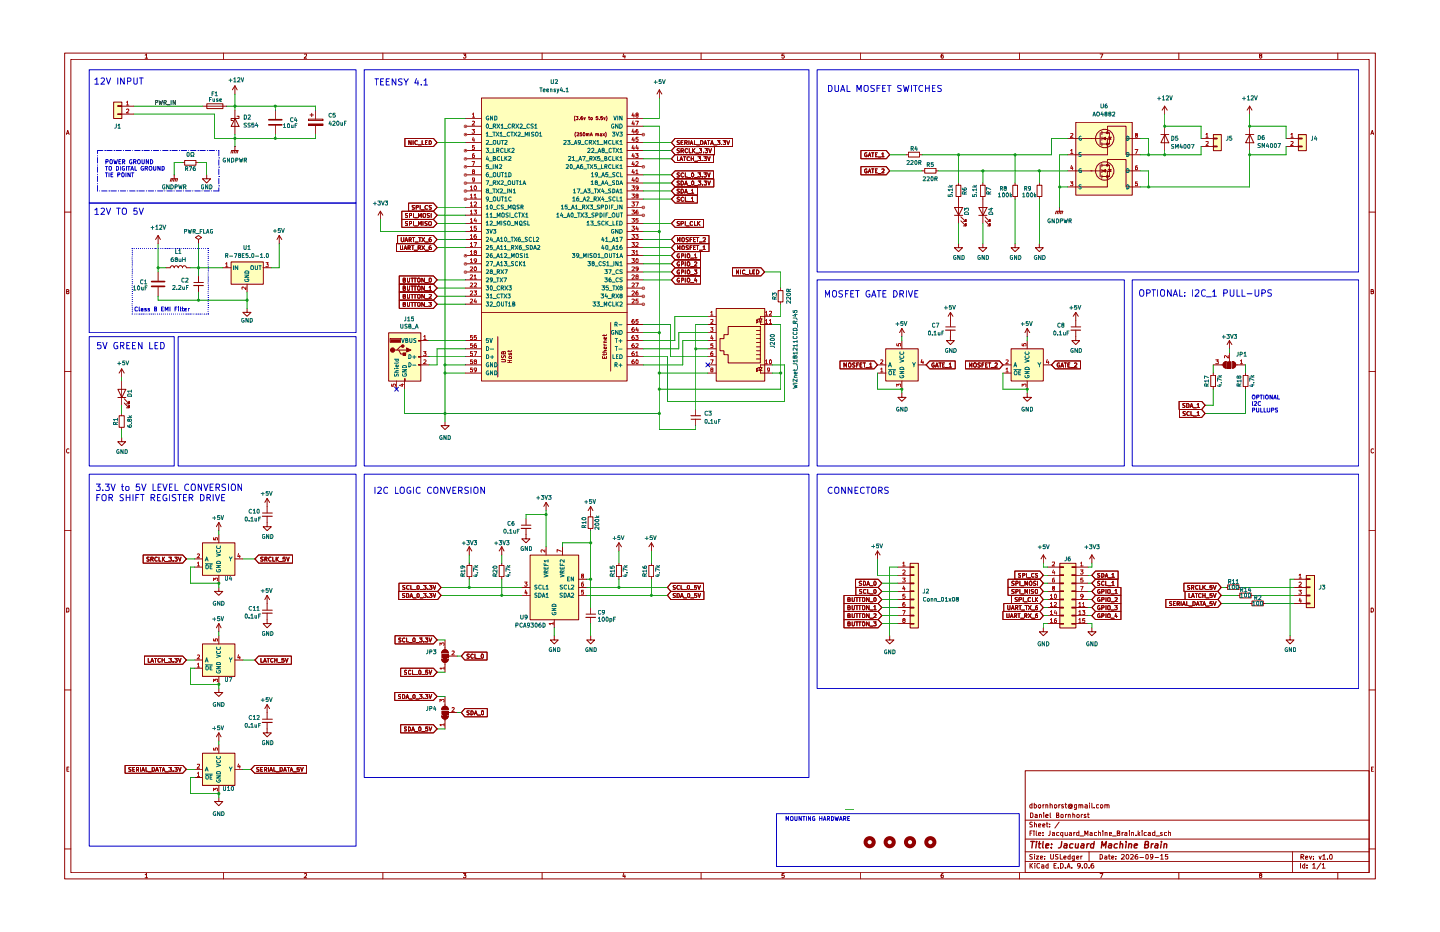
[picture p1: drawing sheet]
<svg xmlns="http://www.w3.org/2000/svg" width="432mm" height="279mm" viewBox="0 0 432 279" stroke-linecap="round" stroke-linejoin="round" font-family="sans-serif">
<g fill="none" stroke="#910000" stroke-width=".3">
<path d="M19.4 15.9h393v247.6h-393zM21.3 17.8h389.2v243.8h-389.2zM43.5 16.5l.4-.3v1.2M43.5 17.4h.8M67.1 15.9v1.9M91.3 16.3h.6v.4l-.7 .7h.7M114.8 15.9v1.9M138.9 16.2h.8l-.4 .5 .4 .1v.5l-.3 .1-.5-.1M162.6 15.9v1.9M187 16.1l-.2 .9h.7M187.4 16.6v.8M210.2 15.9v1.9"/>
<path d="M235.1 16.2h-.6l-.1 .6 .6-.1 .2 .5-.3 .2-.5-.1M258 15.9v1.9M282.8 16.2l-.4 .1-.2 .9 .2 .2 .5-.1-.1-.6-.6 .1M305.7 15.9v1.9M329.9 16.2h.8l-.6 1.2M353.5 15.9v1.9M377.9 16.7l-.3-.2 .1-.2h.6l-.1 .4-.6 .2 .3 .5 .5-.2-.3-.5M401.2 15.9v1.9M20 40h.6M411.2 40h.6M19.9 40.3l.4-1.2 .4 1.2M411.1 40.3l.4-1.2 .4 1.2"/>
<path d="M19.4 63.6h1.9M410.5 63.6h1.9M20 87.4h.5l.2-.4-.7-.2v1.3h.5l.2-.6-.3-.1M411.1 87.4h.6v-.5l-.6-.1v1.3h.5l.3-.5-.3-.2M19.4 111.3h1.9M410.5 111.3h1.9M20.7 134.6l-.2-.1a.64 .64 0 0 0-.6 .7 .64 .64 0 0 0 .6 .6l.2-.2M411.9 134.6l-.4-.1-.4 .4 .2 .8 .6-.1M19.4 159.1h1.9M410.5 159.1h1.9M20 182.3h.5l.2 .2-.2 1h-.5zM411.1 182.3h.5l.2 .2 .1 .5-.3 .5h-.5z"/>
<path d="M19.4 206.8h1.9M410.5 206.8h1.9M20.1 230.5h.4M20.7 230h-.6v1.2h.6M307.4 231.1h103.1v30.5h-103.1zM411.2 230.5h.4M411.8 230h-.6v1.2h.6M19.4 254.5h1.9M307.4 258.2h103.1M307.4 255.4h103.1M307.4 251.5h103.1M307.4 245.9h103.1"/>
<path d="M308.9 258.8v1.5M308.9 249.8h.4M309 243.7h.5l.3 .4v.6l-.3 .4h-.5zM309 259.4l.6 .9M309.5 241.3l-.5-.1-.2 .4 .1 .5h.6M309.5 240.8v1.4M309.5 256.2l-.5-.1-.2 .4 .1 .3 .6 .2v.5h-.7M309.5 249.1h-.6v1.4M309.5 246.5h-.5l-.2 .3 .1 .3 .6 .3v.4l-.7 .1M309.6 258.8l-.7 .9M310 249.1v.1M310 249.5v1"/>
<path d="M310.1 241.3l.5-.1 .2 .4-.2 .6-.5-.1M310.1 240.8v1.4M310.2 256.1v.2M310.2 247.1l.2-.1 .4 .1v.8M310.2 246.5v1.4M310.2 256.6v1M310.3 258.8v.1M310.3 259.2v1.1M310.4 244.2l.4-.1 .2 .3v.7h-.6l-.1-.4 .7-.2M310.7 256.6h.8l-.8 1h.8M310.7 249.1v1.2l.3 .2M311.4 250l.7-.1-.2-.4-.4 .1-.1 .7 .3 .2 .3-.1"/>
<path d="M311.4 247.5l.7-.2-.2-.3-.5 .1v.6l.6 .2M311.7 244.3l.5-.1 .1 .9M311.7 244.1v1M311.7 258.9a.64 .64 0 0 0-.8 .6 .64 .64 0 0 0 .8 .6M312 257.1l.7-.1-.1-.3h-.6v.8h.6M312.3 259.3h.6l.1 1M312.7 247.5l.7-.2-.1-.2h-.6l.1 .8h.5M312.8 250.4v.1M312.8 249.6v.2M312.8 241.2v1M313 243.7v.1M313 244.1v1"/>
<path d="M313 259.7l-.7 .1v.4h.7M313.1 241.2l-.3 .4M313.3 257.5v.1M313.3 256.7v.1M313.6 244.6l.7-.1-.1-.3-.4-.1-.2 .3v.7h.6M313.6 241.4l.5-.1 .1 .9M313.6 241.2v1M313.8 247h.5M313.9 246.5v1.2l.4 .2M314.3 259.3l-.4-.1-.3 .4 .3 .7 .4-.1M314.3 258.8v1.5M314.8 247.8v.1"/>
<path d="M314.8 247.1h.1M314.9 249.1v1l-.2 .3-.3 .1M314.9 241.4l.6-.1 .1 .9M314.9 240.8v1.4M314.9 243.7l.2 1.4M315 256.1v1.2l.3 .3 .6-.3v-1.2M315.6 249.6h.5l.1 .9M316.1 259.5h.5M316.2 249.9l-.6 .1v.4h.6M316.7 258.8h-.6v1.5h.6M316.8 244.4l.7-.2-.1-.5h-.6v1.4h.7v-.7h-.3M317.2 256.2l-.5-.1-.2 .4 .1 .3 .6 .2v.5h-.7"/>
<path d="M317.5 249.6l-.4-.1-.3 .4 .1 .5h.6M317.5 241.2v1M317.6 246.5l-1.3 1.7M317.9 256.1v1.5h.7M317.9 241.2l-.4 .4M318 258.8a.73 .73 0 0 1 .9 .7 .73 .73 0 0 1-.9 .8zM318.1 244.3l.3-.2 .4 .2-.1 .8-.6-.1zM318.7 249.6l-.4-.1-.3 .4 .2 .5h.5M318.7 249.5v1.5M318.9 241.3h-.6v.3l.6 .3-.2 .3-.4-.1M319 257.1l.7-.1-.1-.3h-.6v.8h.6M319.4 249.5v.9h.6"/>
<path d="M319.4 241.2h.5M319.5 244.1v1M319.5 240.8v1.2l.4 .2M319.9 244.1l-.4 .3M320 259.8h.8M320 249.5v1M320.3 244.3l.6-.1v.9M320.3 244.1v1M320.7 249.6h.5l.1 .9M320.9 256.7l-.4-.1-.3 .3 .1 .6h.6M320.9 256.1v1.5M321.2 241.6l-.3-.2-.3 .2 .3 .5 .3-.2"/>
<path d="M321.2 241.4l.2 .6 .1-.8-.5-.2-.5 .2-.2 .5 .2 .5 .5 .2 .5-.2M321.3 249.9h-.5l-.2 .3 .2 .3 .5-.1M321.7 244.3l.5-.1 .1 .9M321.7 243.7v1.4M322 249.5v1M322.2 256.6v1.3l-.6 .1M322.2 256.7l-.4-.1-.3 .3 .1 .6h.6M322.4 249.5l-.4 .4M322.8 257.1l.7-.1-.1-.3h-.6v.8h.6M322.8 241.2v1.2l-.1 .3h-.5M322.8 241.3l-.6 .1v.7h.6M322.9 244.4l.5-.3 .2 .3v.6l-.6 .1z"/>
<path d="M323.5 249.6l-.7 .1v.7h.7M323.5 241.4l.5-.1 .1 .9M323.5 241.2v1M323.5 249.1v1.4M323.8 250.6h1.2M323.9 259.4l-.1 .3h-.5l-.2-.3 .1-.5h.6a1.05 1.05 0 0 1-.3 1.4h-.2M324.1 241.5l.2-.3 .3 .1 .1 .9M324.1 256.6v1M324.2 244.1v1M324.5 256.6l-.4 .3M324.7 244.1l-.5 .3M325.3 258.9l.2-.1a.73 .73 0 0 1 .5 .7 .73 .73 0 0 1-.5 .8l-.4-.6z"/>
<path d="M325.3 250.5v-1.4l.4 1 .5-1v1.4M325.4 241.3h.6l.1 .9M325.6 244.2l-.4-.1-.1 .3 .6 .4-.1 .3h-.5M326.1 241.6l-.8 .3 .2 .3 .6-.1M326.1 244.1h.5M326.3 243.7v1.2l.3 .2M326.6 255.4v2.8M326.7 240.8v.1M326.7 241.2v1M326.9 249.6h.5l.1 .9M327.4 240.8v1.3l.2 .1M327.5 249.9l-.7 .3 .3 .3 .4-.1"/>
<path d="M327.8 258.8l-.4 .1a.99 .99 0 0 0 0 1.4h.3l.3-.6-.3-.4h-.3l-.2 .4M328.1 242.1v.1M328.8 249.6l-.6 .1v.7h.6M329.4 249.7l.5-.1 .1 .9M329.4 241.3l-.4-.1-.2 .4v.5h.6M329.4 249.1v1.4M329.9 256.1a.72 .72 0 0 1 .7 .7 .72 .72 0 0 1-.7 .8zM330.7 249.1v.1M330.7 249.5v1M331.3 256.7l.6 .1v.8M331.3 241.4l.6-.1 .1 .9M331.3 241.2v1"/>
<path d="M331.4 249.7l.6-.1v.9M331.4 249.5v1M331.9 257l-.7 .2 .2 .4 .5-.1M332 241.5l.1-.3 .4 .1 .1 .9M332.3 256.6h.6M332.6 256.1v1.3l.3 .2M332.7 250l.6-.1-.1-.3h-.5v.8h.5M333.3 257.1l.7-.1-.1-.3-.6 .1v.6l.6 .1M333.6 250.6h1.1M334.6 257.5v.1M334.6 256.7v.1M335 249.8l.6-.1 .1-.5-.7-.1v1.4h.5l.3-.1v-.5l-.4-.1"/>
<path d="M336.3 256.3l.6-.2 .2 .4-.9 1.1h.9M336.5 249.5v1M336.9 249.5l-.4 .4M337.3 249.6h.6v.9M337.9 249.9l-.7 .3 .3 .3 .4-.1M338 256.1a.68 .68 0 0 1 .6 .8 .68 .68 0 0 1-.8 .6l-.1-.8zM338.7 249.1v.1M338.7 249.5v1M339 256.3l.6-.2 .3 .4-.9 1.1h.9M339.3 249.7l.6-.1v.9M339.3 249.5v1M340.6 250.4v.1"/>
<path d="M341.1 256.1h-.3a.96 .96 0 0 0-.3 1.4h.6l.1-.5-.2-.3-.6 .3M341.3 249.1v1.4M341.5 249.9l.3 .6M341.8 257h1.1M341.8 249.5l-.5 .6M342.5 249.1v.1M342.5 249.5v1M343.7 256.3l.2-.2a.81 .81 0 0 1 0 1.5l-.3-.3zM343.7 249.6l-.4-.1-.2 .4 .1 .5h.5M344.3 249.6h.6v.9M344.9 249.9l-.6 .3 .2 .3 .4-.1M345.7 256.8l-.3 .2h-.4l-.1-.7 .5-.2 .3 .4-.2 1-.5 .1"/>
<path d="M346.3 249.6l-.7 .1v.7h.7M346.3 249.1v1.4M346.4 257h1M346.6 250.6h1.1M348.1 256.5l.3-.4v1.5M348.1 257.6h.7M348.5 249.6l-.4-.1-.1 .3 .5 .3v.3h-.5M349.8 249.6l-.6 .1v.7h.6M350.2 256.1h-.7l-.1 .7h.8v.7h-.8M350.4 249.7l.5-.1 .1 .9M350.4 249.1v1.4M387.6 255.4v6.2"/>
<path d="M390 258.8v1.5M390.1 256.9l.7-.1 .1-.4-.8-.2v1.4M390.4 256.9l.5 .7M391.2 259.3l-.4-.1-.2 .4 .2 .7 .4-.1M391.2 258.8v1.5M391.5 257.1l.6-.1-.1-.3-.5 .1v.6l.5 .1M391.9 259.3v.2M392.6 256.7l.4 .9 .3-.9M393.6 259.2l.4-.4v1.5M393.8 257.5v.1M393.8 256.8h.1M395.5 256.7l.4 .9 .3-.9"/>
<path d="M396.1 258.7l-1.2 1.9M396.5 259.2l.4-.4v1.5M396.6 256.6l.4-.4v1.4M396.6 257.6h.9M398.1 257.5v.1M398.7 256.4l.4-.2a.81 .81 0 0 1 0 1.4l-.4-.5zM410.5 254.5h1.9M43.5 262.2l.4-.3v1.2M43.5 263.1h.8M67.1 261.6v1.9M91.3 262h.6v.4l-.7 .7h.7M114.8 261.6v1.9"/>
<path d="M138.9 261.9h.8l-.4 .5 .4 .1v.5l-.3 .1-.5-.1M162.6 261.6v1.9M187 261.8l-.2 .9h.7M187.4 262.3v.8M210.2 261.6v1.9M235.1 261.9h-.6l-.1 .6 .6-.1 .2 .5-.3 .2-.5-.1M258 261.6v1.9M282.8 261.9l-.4 .1-.2 .9 .2 .2 .5-.1-.1-.6-.6 .2M305.7 261.6v1.9M317.3 260.1v.2M319.4 260.1v.2M320 260.3l.5-1.5 .4 1.5"/>
<path d="M321.4 260.1v.2M324.5 260.1v.2M326.6 260.1v.2M329.9 261.9h.8l-.6 1.2M353.5 261.6v1.9M377.9 262.4l-.3-.2 .1-.2h.6l.1 .2-.8 .4 .3 .5 .5-.2-.3-.5M391.9 260.1v.2M393.6 260.3h.9M396.5 260.3h.8M401.2 261.6v1.9"/>
<circle cx="311.7" cy="241.8" r=".48"/>
<circle cx="316.5" cy="241.8" r=".48"/>
<circle cx="330.3" cy="241.8" r=".47"/>
</g>
<g fill="none" stroke="#910000" stroke-width=".42">
<path d="M309.1 252.3h1.1M309.7 252.3l-.3 1.9M310.8 252.9l-.2 1.3M310.9 252.3l-.1 .1M311.4 252.9h.7M311.7 252.3l-.2 1.7 .5 .2M312.8 252.3l-.2 1.7 .3 .2M313.6 253.5l.9-.1v-.4l-.6-.1-.3 .3v.9h.7M315.3 254v.2M315.3 253v.2M318.4 252.3l-.3 1.7-.7 .2M319.2 253h.7l-.1 1.2"/>
<path d="M320 253.4l-1 .3 .2 .5 .7-.1M321.8 253a.72 .72 0 0 0-1 .3v.8h.8M322.5 252.9v1.2l.7-.1M323.4 252.9l-.2 1.3M324.3 253l.5-.1 .3 .3-.2 1M325.1 253.4l-1 .3 .2 .5 .7-.1M326 252.9l-.2 1.3M326.6 252.9l-.6 .4M328 253a.72 .72 0 0 0-1 .3v.7l.9 .1M328.1 252.3l-.2 1.9M330.2 254.2l.3-1.9 .4 1.3 .9-1.3-.3 1.9M332.5 253h.8l-.1 1.2"/>
<path d="M333.3 253.4l-.9 .3 .2 .5 .6-.1M335.1 253h-.7l-.3 .9 .3 .3 .6-.1M335.9 253.1l.8-.1-.1 1.2M336 252.3l-.3 1.9M337.7 252.3v.1M337.7 252.9l-.2 1.3M338.5 253.1l.8-.1-.1 1.2M338.5 252.9l-.1 1.3M340.1 253.5l1-.1-.1-.4h-.7l-.2 1 .2 .2 .6-.1M343.4 253.2l.8-.1 .2-.7-.9-.1-.3 1.9h.8l.4-.3-.1-.5-.3-.2M345.3 252.9l-.2 1.3M345.8 252.9l-.6 .4"/>
<path d="M346.5 253h.7l-.1 1.2M347.3 253.4l-1.1 .3 .3 .5 .7-.1M348.2 252.9l-.2 1.3M348.3 252.3v.1M349.1 253.1l.7-.1v1.2M349.1 252.9l-.1 1.3"/>
</g>
<g fill="#ffb">
<path d="M116.5 99.7h9.7v14.5h-9.7z"/>
<path d="M158.9 166.4h14.6v19.4h-14.6z"/>
<path d="M214.7 92.5h14.6v21.7h-14.6z"/>
<path d="M144.4 29.4h43.6v84.8h-43.6z"/>
<path d="M389.3 40.3h2.4v4.8h-2.4z"/>
<path d="M363.8 40.3h2.4v4.8h-2.4z"/>
<path d="M322.6 36.7h16.9v21.8h-16.9z"/>
<path d="M391.7 172.5h2.4v9.6h-2.4z"/>
<path d="M317.8 168.8h4.8v19.4h-4.8z"/>
<path d="M272.9 168.8h2.4v19.4h-2.4z"/>
<path d="M303.2 104.6h9.6v9.6h-9.6z"/>
<path d="M265.6 104.6h9.7v9.6h-9.7z"/>
<path d="M60.7 225.8h9.7v9.7h-9.7z"/>
<path d="M60.7 193h9.7v9.8h-9.7z"/>
<path d="M69.3 78.5h9.6v6.7h-9.6z"/>
<path d="M34 30.6h2.5v4.9h-2.5z"/>
<path d="M60.7 162.7h9.7v9.8h-9.7z"/>
</g>
<g fill="none" stroke="#910000" stroke-width=".3">
<path d="M121.4 41.5h8.6l1.1 1.3-1.1 1.1h-8.6zM123.3 42.2v1.1l-.7-1.1v1.1M123.9 42.2v1.1M125.1 42.2h-.5a.61 .61 0 0 0-.2 .8 .61 .61 0 0 0 .7 .3M125.4 43.4h.9M126.6 42.2v1.1h.6M127.6 42.8h.3M128.1 42.2h-.5v1.1h.5M128.7 42.2h.4a.66 .66 0 0 1 .2 .7 .66 .66 0 0 1-.6 .4zM118.9 73h11.1l1.1 1.3-1.1 1.1h-11.1zM119.2 70.6h10.8l1.1 1.2-1.1 1.3h-10.8zM120.1 73.7v1.1h.5l.1-1.1"/>
<path d="M120.3 71.2v1l.3 .3 .5-.3v-1M120.5 65.8h9.5l1.1 1.2-1.1 1.2h-9.5zM120.5 63.3h9.5l1.1 1.2-1.1 1.3h-9.5zM121.2 74.8l.4-1.1 .3 1.1M121.2 74.5h.6M121.4 72.5l.4-1.3 .5 1.3M121.6 72.1h.6M122.3 66.5h-.7v.4l.7 .3-.1 .4h-.6M122.3 64l-.7 .1v.3l.7 .5-.3 .3-.4-.1M122.3 74.3h.6l.1-.6h-.7v1.1M122.5 60.9h7.5l1.1 1.2-1.1 1.2h-7.5zM122.7 71.9l.6-.1 .1-.3-.7-.3v1.3"/>
<path d="M122.7 74.3l.3 .5M122.8 67.1l.6-.1v-.5l-.6-.1v1.2M122.8 64.6l.6-.1v-.4l-.6-.1v1.2M122.9 71.9l.5 .6M123.4 73.7h.7M123.7 71.2h.7M123.8 73.7v1.1M124 64v1.2M124 66.4v1.2M124 71.2v1.3M124.2 75h.9M124.3 61.6h-.7v.4l.7 .4-.2 .3h-.5"/>
<path d="M124.3 67.7h.9M124.3 65.3h.9M124.5 72.6h.9M124.8 62.1h.6v-.5h-.6v1.1M125.4 74.3h.5l.3-.2-.1-.4h-.7v1.1M125.5 67.6v-1.2l.4 .8 .4-.8v1.2M125.5 65.2v-1.2l.4 .9 .4-.9v1.2M125.6 71.2h.6M125.7 74.3l.5 .5M125.9 71.2v1.3M126 61.6v1.1M126.3 62.9h1"/>
<path d="M126.5 73.7l.8 1.1M126.5 71.2l.8 1.3M126.8 64.2l.2-.2 .6 .2v.8l-.3 .2-.5-.2zM126.8 66.4v1.2M127.3 73.7l-.8 1.1M127.3 71.2l-.8 1.3M127.5 75h.9M127.5 72.6h.9M128.1 66.5h-.7v.4l.7 .3-.2 .4h-.5M128.2 61.6a.61 .61 0 0 0-.8 .3 .61 .61 0 0 0 .3 .8h.5M128.6 66.5l.3-.1 .4 .1-.1 1.1h-.5zM128.8 64l-.7 .1v.3l.7 .5-.3 .3-.4-.1"/>
<path d="M129.2 73.7l-.5 .2v.9l.7-.1-.2-.5-.5 .1M129.2 71.2l-.5 .3v.8l.4 .2 .3-.3-.3-.5-.4 .3M129.3 64v1.2M129.4 61.6h-.7v.4l.7 .4-.2 .3h-.5M116.5 99.8h9.7v14.5h-9.7zM119.7 85.2h10.3l1.1 1.2-1.1 1.1h-10.3zM119.7 82.7h10.3l1.1 1.2-1.1 1.3h-10.3zM119.7 90h10.3l1.1 1.2-1.1 1.3h-10.3zM119.7 87.5h10.3l1.1 1.3-1.1 1.2h-10.3zM120.9 86.4l.6-.1 .1-.3-.7-.2v1.2h.5l.2-.6h-.3M120.9 83.9h.5l.2-.3-.7-.2v1.2h.5l.2-.5-.3-.2M120.9 91.2h.5l.2-.4-.7-.1v1.2h.5l.2-.5-.3-.2"/>
<path d="M120.9 88.8h.4l.3-.2-.1-.3-.6-.1v1.2h.6l.1-.5-.3-.1M122.2 85.8l.1 1.2 .6-.2v-1M122.2 83.4v1.1l.1 .1 .6-.3v-.9M122.2 90.7l.1 1.2 .6-.3v-.9M122.2 88.2l.1 1.2h.4l.2-.2v-1M123.2 85.8h.8M123.2 83.4h.8M123.2 90.7h.8M123.2 88.2h.8M123.6 83.4v1.2M123.6 85.8v1.2M123.6 88.2v1.2"/>
<path d="M123.6 90.7v1.2M124.1 85.8h.8M124.1 83.4h.8M124.1 90.7h.8M124.1 88.2h.8M124.5 83.4v1.2M124.5 85.8v1.2M124.5 88.2v1.2M124.5 90.7v1.2M125.2 85.9l.3-.1 .5 .1v1l-.3 .1-.5-.1zM125.2 83.6l.2-.2 .6 .2v.8l-.3 .2-.5-.2zM125.2 90.8l.2-.1 .6 .1v.9l-.3 .2-.5-.2z"/>
<path d="M125.2 88.4l.3-.2 .5 .2-.2 1-.6-.2zM127.3 85.8v1.2l-.8-1.2v1.2M127.3 83.4v1.2l-.8-1.2v1.2M127.3 90.7v1.2l-.8-1.2v1.2M127.3 88.2v1.2l-.8-1.2v1.2M127.5 87.1h.9M127.5 84.7h.9M127.5 91.9h.9M127.5 89.6h.9M128.6 90.7h.8l-.5 .4 .4 .1 .1 .4-.3 .3-.5-.2M128.7 86.1l.3-.3v1.2M128.7 83.6l.2-.2a.55 .55 0 0 1 .5 .6 .55 .55 0 0 1-.6 .5z"/>
<path d="M128.7 88.3l.4-.1 .3 .4-.8 .8h.8M128.7 87h.7M207.2 125.7h2.9M208.6 122.8v1.8M208.6 125.6v2M176.4 154.9h1.4v3.5h-1.4zM177.1 151.8l-.7 1.3M177.1 151.8l.7 1.3M177.1 151.8v3.1M177.1 158.4v.7M184.8 169.5h1.6v3.4h-1.6zM185.6 162.7v2.5"/>
<path d="M185.6 168.8v.7M185.6 172.9v.8M185.6 162.7l-.8 1.2M185.6 162.7l.8 1.2M194.6 169.5h1.4v3.4h-1.4zM195.3 162.7v2.5M195.3 168.8v.7M195.3 172.9v.8M195.3 162.7l-.7 1.2M195.3 162.7l.7 1.2M201.2 177.3h9.9v2.4h-9.9l-1-1.2zM201.2 174.8h9.8v2.5h-9.8l-1-1.2z"/>
<path d="M202.5 178l-.4-.1-.3 .2 .1 .4 .5 .1v.5h-.6M202.5 175.5h-.6a.47 .47 0 0 0 .1 .5 .47 .47 0 0 0 .4 .2v.4h-.6M203 177.9h.4l.3 .3v.6l-.3 .4h-.4zM203.7 175.6l-.5-.1a.61 .61 0 0 0-.2 .8 .61 .61 0 0 0 .7 .3M204 179.2l.5-1.3 .4 1.3M204.2 175.5v1.2h.6M204.2 178.8h.6M205 179.2h.9M205 176.8h.9M206.2 175.5h.4l.2 .3v.6l-.4 .3a.77 .77 0 0 1-.2-1.2zM206.4 177.9a.68 .68 0 0 1 .5 .6 .68 .68 0 0 1-.5 .7l-.2-.6zM207 176.8h.9"/>
<path d="M207.1 179.2h.9M208.8 175.5h-.5l-.1 .6 .6-.1v.6h-.6M208.9 177.9h-.6v.6h.6l.1 .4-.3 .3-.4-.2M209.2 175.5l.4 1.2 .5-1.2M209.3 177.9l.4 1.3 .4-1.3"/>
</g>
<path d="M207.2 124.6h2.9" fill="none" stroke="#910000" stroke-width=".34"/>
<circle cx="117.7" cy="104.9" r=".64" fill="#910000"/>
<g fill="none" stroke="#910000" stroke-width=".3">
<path d="M119 104.9h.6l.6 1.2h1.2M120.8 103.8h-.6l-1.2 1.1h-.7"/>
<circle cx="117.7" cy="104.9" r=".64"/>
</g>
<path d="M117.3 101.9h2.6v.5h-2.6z" fill="#910000"/>
<path d="M117 101.4h3.1v1.2h-3.1zM117.3 101.9h2.6v.5h-2.6z" fill="none" stroke="#910000" stroke-width=".3"/>
<circle cx="120.7" cy="103.7" r=".38" fill="#910000"/>
<g fill="none" stroke="#910000" stroke-width=".3">
<path d="M121.2 113.5h.3v.7h-.3z"/>
<circle cx="120.8" cy="103.8" r=".38"/>
</g>
<path d="M120.8 105.7h.8v.8h-.8z" fill="#910000"/>
<path d="M120.9 105.8h.7v.8h-.7z" fill="none" stroke="#910000" stroke-width=".3"/>
<path d="M122 104.4l1.2 .5-1.2 .6z" fill="#910000"/>
<g fill="none" stroke="#910000" stroke-width=".3">
<path d="M202.4 46.3h11.6v2.5h-11.6l-1.1-1.2zM202.4 53.6h11.6v2.4h-11.6l-1.1-1.1zM202.4 51.2h11.6v2.4h-11.6l-1.1-1.2zM202.4 41.5h17.3v2.4h-17.3l-1.1-1.1zM202.4 43.9h11.9v2.5h-11.9l-1.1-1.3zM202.4 56h6.8v2.5h-6.8l-1.1-1.3zM202.4 58.5h6.7v2.4h-6.7l-1.1-1.2zM203.1 47v1.2h.6M203.7 54.4l-.4-.1-.3 .2 .7 .5v.4l-.7 .1M203.7 51.9l-.4-.1-.3 .3 .1 .2 .6 .3v.3l-.7 .1M203.7 42.2h-.5l-.2 .2 .7 .5v.4h-.7M203.7 44.6l-.4-.1-.3 .3 .2 .3 .5 .2v.3l-.7 .1"/>
<path d="M203.7 56.7l-.7 .2 .2 .3 .5 .2v.4h-.7M203.7 59.2l-.4-.1-.3 .3 .1 .2 .6 .3v.3l-.7 .1M203.9 48.2l.4-1.2 .4 1.2M204 47.8h.6M204.2 54.3a.66 .66 0 0 1 .7 .4 .66 .66 0 0 1-.2 .8h-.5zM204.2 45.2l.7-.1 .1-.3-.3-.3h-.5v1.3M204.2 56.7h.5a.66 .66 0 0 1 .2 .8 .66 .66 0 0 1-.7 .4zM204.2 42.8h.4M204.6 45.2l.4 .6M204.8 42.2h-.6v1.1h.6M205 52l-.4-.2-.4 .4 .1 .7 .3 .2 .4-.2M205 59.3l-.4-.2-.4 .3 .1 .8 .3 .2 .4-.2"/>
<path d="M205 47h.7M205.3 55.5l.4-1.2 .4 1.2M205.3 42.8h.6l.1-.6h-.7v1.1M205.3 57.9l.4-1.2 .4 1.2M205.3 47v1.2M205.4 55.1h.6M205.4 57.6h.6M205.5 51.8v1.3h.6M205.5 59.1v1.3h.6M205.7 42.8l.4 .5M206.2 44.7l-.1-.1a.56 .56 0 0 0-.7 .6 .56 .56 0 0 0 .7 .5l.1-.1M206.2 53.2h.9"/>
<path d="M206.2 55.6h1M206.2 58h1M206.6 42.2v1.1M206.7 44.5v1.3h.6M206.8 47.1l-.3-.1a.67 .67 0 0 0-.5 .5 .67 .67 0 0 0 .2 .7l.6-.1M207 43.3l.3-1.1 .5 1.1M207.1 43h.6M207.3 47v1.2M207.3 47.6h.6M207.3 57.1l.4-.4v1.2M207.3 59.4l.4-.3v1.3M207.3 57.9h.7"/>
<path d="M207.5 54.4l.3-.1 .2 .2-.1 1h-.4l-.2-.5zM207.6 51.8a.68 .68 0 0 1 .4 .7 .68 .68 0 0 1-.4 .6l-.3-.3v-.7zM207.7 44.5v1.3M207.9 45.1l.5 .7M207.9 47v1.2M208.2 42.2v1.1h.6M208.3 48.3h.8M208.3 55.6h.9M208.3 53.2h.8M208.4 44.5l-.7 .8M208.6 45.9h.9M208.9 43.4h.9"/>
<path d="M209.3 47h.8l-.4 .5 .4 .1v.5h-.8M209.3 51.8h.8l-.4 .5 .4 .1v.5l-.2 .2-.6-.2M209.4 54.3h.7l-.4 .4 .4 .2v.6l-.7-.1M209.7 44.5h.7l-.3 .5 .3 .1v.5l-.2 .2-.5-.2M210.1 42.2h.5a.66 .66 0 0 1 .2 .8 .66 .66 0 0 1-.7 .3zM210.6 48.1v.1M210.6 52.9v.2M210.7 55.4v.1M211 45.6v.2M211.1 47h.7l-.4 .5 .4 .2v.3l-.7 .1M211.1 51.8h.7l-.4 .5 .4 .1v.4l-.2 .3-.5-.2M211.2 54.3h.6l-.3 .4 .3 .2v.5h-.6"/>
<path d="M211.2 43.3l.3-1.1 .4 1.1M211.2 43h.6M211.4 44.5h.8l-.4 .5 .3 .1v.6l-.7-.1M212.2 47l.4 1.2 .3-1.2M212.2 51.8l.4 1.3 .3-1.3M212.2 42.2h.7M212.3 54.3l.3 1.2 .4-1.2M212.5 44.5l.4 1.3 .5-1.3M212.5 42.2v1.1M213.1 43.3l.4-1.1 .4 1.1M213.2 43h.6M214 43.4h1"/>
<path d="M215.1 42.2h.8l-.4 .4 .4 .2-.1 .5h-.7M216.4 43.3h.1M216.8 42.2h.8l-.4 .4 .3 .1v.6h-.7M217.9 42.2l.5 1.1 .4-1.1M202.4 77.9h7.7v2.4h-7.7l-1.1-1.2zM202.4 75.4h7.7v2.5h-7.7l-1.1-1.3zM202.4 73h10.2v2.4h-10.2l-1.1-1.1zM202.4 70.6h10.2v2.5h-10.2l-1.1-1.3zM202.4 65.8h8.6v2.4h-8.6l-1.1-1.2zM203.1 74.8v-1.1l.4 .8 .4-.8v1.1M203.1 72.5v-1.3l.4 .9 .4-.9v1.3M203.7 78.6l-.1-.1a.64 .64 0 0 0-.6 .6 .64 .64 0 0 0 .5 .7l.3-.2v-.4h-.3"/>
<path d="M203.7 76.1h-.4a.61 .61 0 0 0-.3 .8 .61 .61 0 0 0 .8 .3v-.4h-.3M203.7 66.5l-.4-.1-.3 .2 .1 .3 .6 .2v.4l-.7 .1M204.2 67.1h.5l.3-.5-.3-.2h-.5v1.2M204.3 79.2h.5l.2-.5-.7-.2v1.3M204.3 76.7h.6l.1-.5-.7-.1v1.2M204.5 73.8l.5-.1a.86 .86 0 0 1 .1 1.1l-.6-.1zM204.5 71.4l.2-.2 .4 .2 .1 .7-.2 .4-.5-.2zM205.5 66.4v1.2M205.5 76.1v1.2M205.5 78.5v1.3M205.7 67.7h1M206.1 78.7l.2-.2 .5 .2v.6l-.2 .5-.5-.2z"/>
<path d="M206.1 76.3l.6-.2a.86 .86 0 0 1-.1 1.2l-.5-.2zM206.2 60.5h.9M206.4 73.7h-.7v.5l.7 .3-.2 .3h-.5M206.4 71.3l-.7 .1v.3l.7 .4-.2 .4-.5-.1M206.9 74.3h.4M206.9 71.8h.4M207.1 79.8h.9M207.1 77.4h.9M207.3 60.4h.7M207.5 73.7h-.6v1.1M207.5 71.2h-.6v1.3M207.7 66.5h-.1a.6 .6 0 0 0-.7 .3 .6 .6 0 0 0 .3 .8l.5-.1"/>
<path d="M207.9 74.3h.5M207.9 71.8h.5M208.2 66.4v1.2h.6M208.3 78.7l.4-.2 .3 .3-.8 1h.8M208.3 76.5l.3-.4v1.2M208.3 77.3h.7M208.5 73.7h-.6v1.1h.6M208.5 71.2h-.6v1.3h.6M208.9 73.7h.6M208.9 71.2h.6M209.1 66.4v1.2M209.2 71.2v1.3"/>
<path d="M209.2 73.7v1.1M209.3 66.9l.6 .7M209.7 75h.9M209.7 72.6h.9M209.9 66.4l-.8 .7M210.8 74l.4-.3v1.1M210.8 71.4l.2-.2 .5 .2v.4l-.7 .7h.7M210.8 74.8h.7M202.4 80.3h7.7v2.4h-7.7l-1.1-1.2zM202.4 82.7h7.7v2.5h-7.7l-1.1-1.3zM203.7 81a.59 .59 0 0 0-.7 .4 .59 .59 0 0 0 .3 .7l.5-.1v-.4h-.3M203.7 83.4h-.4a.61 .61 0 0 0-.3 .8 .61 .61 0 0 0 .8 .3v-.4h-.3"/>
<path d="M204.3 81.5h.6l.1-.5-.7-.1v1.2M204.3 84l.7-.1v-.4l-.7-.1v1.2M205.5 80.9v1.2M205.5 83.4v1.2M206.1 81.1l.5-.2a.86 .86 0 0 1 .1 1.2l-.6-.1zM206.1 83.6l.6-.2a.86 .86 0 0 1-.1 1.2l-.5-.2zM207.1 82.3h.9M207.1 84.7h.9M208.2 80.9h.8l-.5 .5 .5 .2v.4h-.8M208.5 83.3l-.2 .9h.7M208.8 83.7v.9M219.6 80.3h8.6l1.1 1.2-1.1 1.2h-8.6z"/>
<path d="M221.5 80.9v1.2l-.7-1.2v1.2M222.1 80.9v1.2M223.4 81l-.3-.1a.67 .67 0 0 0-.5 .6 .67 .67 0 0 0 .2 .6l.6-.1M223.5 82.3h1M224.8 80.9v1.2h.6M225.7 81.5h.4M226.3 80.9h-.6v1.2h.6M226.8 80.9a.66 .66 0 0 1 .7 .4 .66 .66 0 0 1-.2 .8h-.5zM119 114.2v2.5M119.6 104.9h2.4M121.3 114.2v2.5M122 104.4l1.2 .5-1.2 .6z"/>
<path d="M125.5 102h.7v.3h-.7zM125.5 106.8h.7v.3h-.7zM125.5 109.3h.7v.2h-.7zM126.2 102.1h2.4M126.2 106.9h2.4M126.2 109.4h2.4M133.4 126.4v1.2h1.3l-1.3 1.2-1.2-1.2h1.2M156.3 157.4h2.9M157.7 158.4v3.1h1.2l-1.2 1.2-1.2-1.2h1.2M157.7 155.4v2M163.7 150.6l-.6 1.2M163.7 150.6l.8 1.2"/>
<path d="M163.7 150.6v2.5M119.5 177.3h11.7l1 1.2-1 1.2h-11.7zM119.6 174.8h11.6l1 1.3-1 1.2h-11.6zM121.4 175.5h-.5l-.2 .3 .7 .5v.3h-.7M121.4 178l-.5-.1-.3 .2 .8 .7-.2 .4-.6-.1M121.9 177.9a.64 .64 0 0 1 .7 .6 .64 .64 0 0 1-.7 .7zM122.7 175.6l-.5-.1-.3 .3v.6l.4 .3 .4-.1M122.9 179.2l.5-1.3 .4 1.3M123 178.8h.6M123.2 175.5v1.2h.6M123.9 176.8h.9M123.9 179.2h.9"/>
<path d="M125.1 175.6h.5a.66 .66 0 0 1-.3 1.1l-.2-.3zM125.3 177.9a.68 .68 0 0 1 .4 .6 .68 .68 0 0 1-.4 .7l-.2-.3v-.8zM126 176.8h.8M126 179.2h.8M127 175.5h.8l-.4 .4 .4 .2v.5h-.8M127 177.9h.8l-.4 .5 .4 .1v.5l-.2 .2-.6-.2M128.3 176.6v.1M128.3 179v.2M128.8 175.5h.7l-.4 .4 .4 .3v.4h-.7M128.8 177.9h.7l-.4 .5 .4 .1v.4l-.2 .3-.5-.2M129.9 175.5l.4 1.2 .3-1.2M129.9 177.9l.4 1.3 .3-1.3"/>
<path d="M140 169.5h1.5v3.4h-1.5zM140.7 163.9v2.5M140.7 168.8v.7M140.7 172.9v.8M140.7 163.9l-.7 1.3M140.7 163.9l.8 1.3M149.7 169.5h1.4v3.4h-1.4zM150.5 163.9v2.5M150.5 168.8v.7M150.5 172.9v.8M150.5 163.9l-.8 1.3M150.5 163.9l.6 1.3"/>
<path d="M156.5 176.1h2.4M156.5 178.5h2.4M159 166.4h14.5v19.4h-14.5zM163.7 163.9v2.5M168.7 163.9v2.5M173.5 176.1h2.4M173.5 178.5h2.4M173.5 173.7h2.4M118.4 190.6h11.6l1.1 1.3-1.1 1.1h-11.6zM120.2 191.3h-.4a.38 .38 0 0 0-.1 .5 .38 .38 0 0 0 .4 .1v.5h-.6M121.4 191.3a.61 .61 0 0 0-.8 .4 .61 .61 0 0 0 .3 .7h.5M121.9 191.3v1.1h.6"/>
<path d="M122.7 192.6h.9M124 191.3h.2l.3 .2-.2 .9h-.3l-.2-.4zM124.7 192.6h.9M125.8 191.3h.8l-.4 .4 .4 .2-.1 .5h-.7M127.1 192.4h.1M127.6 191.3h.7l-.4 .4 .4 .2v.5h-.7M128.7 191.3l.3 1.1 .5-1.1M132.5 197.6h2M133.4 198.6v.5M139.4 195.5h6.6v2.4h-6.6l-1.1-1.2zM140.7 196.2l-.7 .1v.3l.7 .3-.2 .5-.5-.1M141.9 196.3l-.3-.2a.65 .65 0 0 0-.5 .6 .65 .65 0 0 0 .5 .7l.3-.2"/>
<path d="M142.4 196.1v1.3h.6M143.1 197.4h.9M144.5 196.1l.4 .2v.8l-.2 .3a.75 .75 0 0 1-.2-1.3zM166.2 190.6v1.3h1.2l-1.2 1.1-1.2-1.1h1.2M166.2 185.8v2.4M175.7 184.1h2.9M177.1 190.6v1.3h1.2l-1.2 1.1-1.2-1.1h1.2M177.1 182.1v2M177.1 185.1v1.8M139.4 212.4h6.7v2.5h-6.7l-1.1-1.3zM140.7 213.1l-.7 .1v.3l.7 .5-.2 .3-.5-.1M141.2 213.1h.4a.66 .66 0 0 1 .3 .8 .66 .66 0 0 1-.7 .4z"/>
<path d="M142.2 214.3l.5-1.2 .4 1.2M142.4 214h.5M143.2 214.4h.9M144.4 213.3l.2-.2a.62 .62 0 0 1 .5 .6 .62 .62 0 0 1-.5 .6l-.2-.3z"/>
</g>
<g fill="none" stroke="#b90000" stroke-width=".3">
<path d="M117.3 115.1v.6l.6 .1v-.7h.5l.2 .2-.2 .5M120.2 115.2h.8M120.6 115.1v.7l-.9-.3M127 105.4h.8l-.5 .5 .5 .2-.1 .5-.7-.1M127.1 100.9l.3-.3v1.2M127.1 107.9h.4l.3 .3-.8 .9h.8M127.1 101.8h.7M157.3 174.5h.8l-.5 .5 .4 .1 .1 .4-.3 .3-.5-.2M157.6 176.9l-.2 .9h.8M157.9 177.4v.7M163.4 164.8v.7l-.7-.7-.5 .2 .2 .5M168.3 165.3l-1.3-.5v.7"/>
<path d="M174.6 172.6l-.3-.2 .1-.3h.5l.1 .5-.7 .3 .3 .4 .4-.1-.2-.6M174.9 174.5a.72 .72 0 0 0-.6 .5 .72 .72 0 0 0 .3 .8l.4-.2v-.5l-.4-.1-.3 .3M175 177h-.6l-.1 .5 .5-.1 .2 .7h-.7M165.9 186.9h-1.2l.3 .4M165.9 186.6v.7"/>
</g>
<g fill="none" stroke="#006665" stroke-width=".3">
<path d="M118.3 112.1l.1 .7h.3l.4-.7 .4 .3-.1 .4M118.3 110.5h.1M118.3 111.6h1.2M118.3 107.7h1.2M118.7 107.7l.2 .6 .5-.1v-.5M118.7 110.5h.8M119.4 109.5l-.1 .5-.6-.1v-.4l.3-.1v.6M119.5 111.1l-.8 .1 .1 .4M119.5 108.7l-1.2 .2M120.4 101.4l.4 1.3 .4-1.3M120.6 110.8h1.3l-1.3 .7h1.3M120.7 112.1l-.1 .3 .4 .4 .8-.2v-.6h-.4v.3"/>
<path d="M120.8 109.6h1l.1 .6h-1.3zM121.7 102l.5-.1v-.4l-.5-.1v1.3h.4l.2-.4-.3-.3M122.6 106.3h.4a.66 .66 0 0 1 .3 .8 .66 .66 0 0 1-.7 .4zM122.6 108.7a.64 .64 0 0 1 .7 .6 .64 .64 0 0 1-.7 .7zM122.9 101.4v1l.2 .3 .4-.3v-1M123.8 107h.9M123.8 109.5h.9M124.2 106.6v.9M124.7 101.5l-.4-.1-.3 .3 .1 .2 .6 .3v.3l-.7 .1M161 175.4l-.6 .2v.3l.6 .3v.3h-.6M161 177.9l-.4-.1-.2 .3v.3l.6 .2v.3l-.6 .1M161.5 177.8a.65 .65 0 0 1 .8 .6 .65 .65 0 0 1-.8 .7z"/>
<path d="M162.3 175.5l-.6-.1-.2 .3v.7l.4 .2 .4-.1M162.6 179.1l.4-1.3 .4 1.3M162.7 178.7h.6M162.8 175.4v1.2h.6M163.2 172.2l1.1 .4-1.1 .4M163.2 170v.6h1.1v-.6M163.2 168.9v.6h1.1M163.7 169.1v.4M163.7 170.2v.4M163.7 175.8l.4-.4v1.2M163.7 178.1l.4-.3v1.3M163.7 171.8v-.6h-.5v.6h1.1"/>
<path d="M163.7 176.6h.7M163.7 179.1h.7M164.3 168.1h-1.1l.3 .4M164.3 171.1l-.6 .4M164.3 167.8v.7M168 172.2l1.2 .4-1.2 .4M168 170v.6h1.2v-.6M168 168.9v.6h1.2M168.6 171.8v-.6h-.6v.6h1.2M168.6 169.1v.4M168.6 170.2v.4M168.7 175.4l-.7 .2 .1 .3 .6 .3v.3h-.7"/>
<path d="M168.7 177.9l-.6-.1-.2 .3 .8 .6-.3 .4-.5-.1M169.2 167.8v.8l-.9-.8-.3 .1 .1 .6M169.2 177.8a.64 .64 0 0 1 .6 .6 .64 .64 0 0 1-.6 .7zM169.2 171.1l-.6 .4M169.9 175.5l-.6-.1-.1 .3v.7l.4 .2 .3-.1M170.2 179.1l.4-1.3 .4 1.3M170.2 173.6h.4M170.3 178.7h.6M170.4 175.4v1.2h.6M170.8 173h-.6v1.2h.6M171.4 175.5l.5-.1 .1 .4-.7 .8h.7M171.4 178l.4-.2 .2 .3-.7 1h.7"/>
<path d="M172 173v1.2l-.7-1.2v1.2M165.5 182.4h1.2l-1.2 .6h1.2M165.6 183.6a.6 .6 0 0 0 .4 .7 .6 .6 0 0 0 .7-.2l-.1-.5h-.4v.2M165.7 181.2h.8l.2 .6h-1.2z"/>
</g>
<path d="M156.3 158.4h2.9M175.7 185.1h2.9" fill="none" stroke="#910000" stroke-width=".34"/>
<path d="M133 197.2h.9v.4h-.9z" fill="#910000"/>
<path d="M132.5 197.6a.97 .97 0 0 0 .9 1 .97 .97 0 0 0 1-1M133 197.2h.9v.4h-.9z" fill="none" stroke="#910000" stroke-width=".3"/>
<path d="M132.5 197.6h1.9a.97 .97 0 0 1-1 1 .97 .97 0 0 1-.9-1z" fill="#910000"/>
<path d="M132.5 197.6a.97 .97 0 0 0 .9 1 .97 .97 0 0 0 1-1" fill="none" stroke="#910000" stroke-width=".3"/>
<path d="M132.5 196.2h2v1h-2z" fill="#910000"/>
<path d="M132.5 195.7a.97 .97 0 0 1 .9-.9 .97 .97 0 0 1 1 .9M132.5 196.2h2v1h-2zM134.5 196.7h.2" fill="none" stroke="#910000" stroke-width=".3"/>
<path d="M132.7 195.1a.97 .97 0 0 1 1.1-.3 .97 .97 0 0 1 .6 .9h-1.9z" fill="#910000"/>
<g fill="none" stroke="#910000" stroke-width=".3">
<path d="M139.5 35.5h4.9M139.5 37.8h4.9M144.4 29.4h43.6v84.8h-43.6zM172.5 34.8l-.3 .4 .3 1M172.6 39.6v.1a1.02 1.02 0 0 0 0 1.4M172.7 34.9h.6l-.2 .4 .2 .1v.4h-.6M173 39.9l.5-.1 .1 .2-.6 .7h.6M173.7 35.8v.1M174.4 39.8h-.4l-.1 .4 .6 .1-.1 .4-.5-.1M174.7 34.9l-.4 .1-.1 .7 .1 .2 .5-.2-.1-.4-.5 .2M174.9 39.9l.1-.1a.43 .43 0 0 1 .4 .5 .43 .43 0 0 1-.5 .3zM175.1 35.2l.2 .7 .2-.7"/>
<path d="M176.4 35.2h.5M176.6 34.9v.8l.3 .2M177.1 35.4l.5-.1v.5l-.3 .1zM179.2 34.9h-.4l-.1 .5 .5-.1 .1 .4-.6 .1M179.7 35.8v.1M180.7 34.9h-.5v.5h.5v.4h-.5M181 35.2l.3 .7 .1-.7M181.5 39.6l.3 .4v.7l-.3 .4M181.8 34.8l.2 .6-.2 .8M188 35.5h4.9M188 37.8h4.9M197.7 26.9l-.7 1.3"/>
<path d="M197.7 26.9l.8 1.3M197.7 26.9v2.5M139.5 45.1h4.9M139.5 47.6h4.9M139.5 50h4.9M139.5 52.4h4.9M139.5 54.9h4.9M139.5 57.2h4.9M139.5 59.7h4.9M139.5 40.3h4.9M139.5 42.8h4.9M175.9 40.2l.3-.1v.6"/>
<path d="M175.9 40v.7M176.2 40.2l.4-.1v.6M177 40.7l.3-.9 .3 .9M177 40.5h.5M178.6 40.2l.5-.1v.6M178.6 40v.7M179.1 40.2l.4-.1v.6M180 40.1l.4 .1v.5h-.4l-.1-.2 .5-.2M180.8 40l.5 .7M181.3 40l-.5 .7M188 45.1h4.9M188 47.6h4.9"/>
<path d="M188 50h4.9M188 52.4h4.9M188 54.9h4.9M188 57.2h4.9M188 59.7h4.9M188 40.3h4.9M188 42.8h4.9M114 63.3l-.6 1.2M114 63.3l.8 1.2M114 63.3v2.5M139.5 62.1h4.9M139.5 64.5h4.9"/>
<path d="M139.5 67h4.9M139.5 69.4h4.9M139.5 71.8h4.9M139.5 74.3h4.9M139.5 76.6h4.9M139.5 79.1h4.9M188 62.1h4.9M188 64.5h4.9M188 67h4.9M188 69.4h4.9M188 71.8h4.9M188 74.3h4.9"/>
<path d="M188 76.6h4.9M188 79.1h4.9M139.5 81.5h4.9M139.5 83.9h4.9M139.5 86.4h4.9M139.5 88.8h4.9M139.5 91.2h4.9M144.4 93.6h43.6M183.1 96.7v14.6M188 97.3h4.9M188 99.7h4.9M188 81.5h4.9"/>
<path d="M188 83.9h4.9M188 86.4h4.9M188 88.8h4.9M188 91.2h4.9M212.3 97.3h2.4M212.3 94.8h2.4M212.3 99.7h2.4M214.8 92.5h14.5v21.8h-14.5zM218.4 97.9h9.6v10.9h-9.6v-2.5h-1.3v-1.1h-1.2v-3.7h1.2v-1.2h1.3zM226.8 99.1h1.2M226.9 96.4l-.1 .4M226.9 95.8l-.1 .4"/>
<path d="M227.3 96.3l-.5 .5 .4-.1M227.3 95.7l-.5 .5 .4-.1M227.5 95.6h1l-.5 .9zM227.5 96.5h1M228 96.5v.8h3.6M231.6 94.8h-3.6v.8M233.3 87.1h1.5v3.4h-1.5zM234.1 86.4v.7M234.1 90.5v.7M139.5 111.8h4.9M139.5 109.4h4.9M139.5 106.9h4.9"/>
<path d="M139.5 104.6h4.9M139.5 102.1h4.9M149.3 100.9v12.1M150.4 107.8h1l.2 .2-.1 .5h-1.1M150.5 106.6v.6h.4l.1-.5 .4-.1 .2 .2v.5M151 105.7v-.3l.6 .2v.5h-1.2l.2-.7 .4 .3v.4M152.2 108.7h1.2M152.2 108h1.2M152.6 105.1v.4M152.7 106.9h.6v.5l-.5 .1-.2-.2zM152.7 105.9l-.1 .4 .2 .1 .4-.6 .1 .6M152.7 108v.7"/>
<path d="M153.4 105.1l-.1 .2h-1.1M180.7 106.8v.6h1.2v-.6M180.7 105.6h1.2M181.1 103.1l.3 .4M181.1 102.7h.8M181.1 100.3v.5M181.1 106v.5M181.1 103.5h.8M181.3 107v.4M181.9 106l-.2 .3h-1M181.9 105.1h-.6l-.1 .5M181.9 104.1l-.2 .5h-.4l-.2-.5 .3-.1 .1 .6"/>
<path d="M181.9 102.2h-.6l-.1 .5M181.9 101.2l-.2 .5h-.4l-.2-.4 .3-.2 .1 .6M181.9 100.3l-.2 .3h-1M188 109.4h4.9M188 106.9h4.9M188 104.6h4.9M188 102.1h4.9M212.3 111.8h2.4M212.3 109.4h2.4M212.3 106.9h2.4M212.3 104.6h2.4M212.3 102.1h2.4"/>
<path d="M226.8 104h1.2M226.8 102.7h1.2M226.8 101.5h1.2M226.8 100.3h1.2M226.8 107.6h1.2M226.8 106.3h1.2M226.8 105.2h1.2M226.9 111l-.1 .3M226.9 110.4l-.1 .3M227.3 110.8l-.5 .5h.4M227.3 110.2l-.5 .5 .4-.1M227.5 110.2h1l-.5 .9z"/>
<path d="M227.5 111.1h1M228 111.1v.7h3.6M231.6 109.4h-3.6v.8M132.5 195.7a.97 .97 0 0 1 .9-.9 .97 .97 0 0 1 1 .9M132.5 195.7h2M133.4 191.9v2.8M133.4 199.1v2.4M134.7 196.7h2.4M118.4 207.6h11.6l1.1 1.2-1.1 1.2h-11.6zM120.1 200.3h9.9l1.1 1.2-1.1 1.3h-9.9zM120.1 217.3h9.9l1.1 1.2-1.1 1.2h-9.9zM120.1 208.3l-.4-.1-.2 .2 .1 .4 .5 .2v.3l-.6 .1"/>
<path d="M120.6 208.2a.65 .65 0 0 1 .8 .6 .65 .65 0 0 1-.8 .7zM121.8 209.5l.4-1.3 .3 1.3M121.8 209.1h.6M121.9 201l-.4-.1-.3 .3 .2 .3 .5 .2v.3l-.7 .1M121.9 218h-.7v.4l.7 .4-.1 .3h-.6M122.4 217.9a.66 .66 0 0 1 .7 .5 .66 .66 0 0 1-.2 .7h-.5zM122.7 209.5h.9M123.2 201.1l-.1-.1a.61 .61 0 0 0-.7 .3 .61 .61 0 0 0 .1 .7l.4 .2 .3-.2M123.4 219.1l.5-1.2 .4 1.2M123.6 218.8h.5M123.7 200.9v1.3h.6M124 208.3l.2-.1 .3 .2v.8l-.3 .3a.71 .71 0 0 1-.2-1.2z"/>
<path d="M124.4 202.3h.9M124.4 219.3h.9M124.7 209.5h.9M125.6 218l.2-.1a.61 .61 0 0 1 .5 .7 .61 .61 0 0 1-.6 .5l-.1-.2zM125.8 200.9a.68 .68 0 0 1 .4 .6 .68 .68 0 0 1-.4 .7l-.2-.3v-.7zM125.8 208.2h.8l-.4 .5 .4 .3-.1 .4-.7-.1M126.5 202.3h.9M126.5 219.3h.9M127.1 209.3v.2M127.6 208.2h.7l-.4 .5 .4 .1v.5l-.2 .2-.5-.2M128.3 200.9h-.6l-.1 .6h.7v.5l-.2 .2-.5-.2M128.3 217.9h-.6l-.1 .6 .5-.1 .2 .6h-.7"/>
<path d="M128.7 200.9l.3 1.3 .5-1.3M128.7 217.9l.3 1.2 .5-1.2M128.7 208.2l.3 1.3 .5-1.3M132.5 214.6h2M133.4 215.6v.5"/>
</g>
<g fill="none" stroke="#b90000" stroke-width=".3">
<path d="M141.6 38.8h.7l-.4 .4 .4 .3-.1 .4h-.6M141.6 34.3l.4-.4v1.2M141.6 36.4l.5-.1 .2 .4-.7 .8h.7M141.6 35.1h.7M189.8 33.9l-.3 .8h.7M189.8 36.2l-.3 1h.7M189.8 38.7l-.3 .8h.7M190.1 34.3v.8M190.1 36.7v.8M190.1 39.2v.8M190.6 36.3h.8l-.5 1.2M190.9 34.5l-.2-.4 .5-.2 .1 .4-.6 .3 .2 .5 .4-.1-.1-.5"/>
<path d="M191.3 38.8l-.5 .1-.1 .8 .2 .3 .4-.1-.1-.7-.5 .3M141.1 56l.3-.3v1.3M141.1 58.5l.3-.3v1.2M141.1 57h.6M141.1 59.4h.6M141.6 48.4h.7l-.5 1.3M141.8 51.4l-.2-.4h.6v.3l-.6 .2 .1 .6 .6-.2-.2-.5M141.9 41.1l-.3 .9h.7M142.2 46.1h-.4l-.2 .2v.9a.42 .42 0 0 0 .6-.1 .42 .42 0 0 0 0-.5l-.4-.1-.2 .2M142.2 58.5l.3-.3v1.2M142.2 59.4h.7M142.2 41.6v.8"/>
<path d="M142.2 43.6h-.6v.6l.5-.2 .2 .6-.7 .1M142.3 53.8l-.6 .2-.1-.6 .7 .1-.1 .9-.5 .1M142.3 55.8a.55 .55 0 0 1 .6 .5 .55 .55 0 0 1-.6 .6l-.1-.4zM189.5 55.7h.7l-.4 .5 .4 .2v.3l-.2 .3-.5-.2M189.5 58.2h.7l-.4 .4 .4 .2v.5h-.7M189.8 41.1l-.3 .9h.7M189.8 43.5l-.3 .9h.7M189.8 46l-.3 .8h.7M189.8 48.4l-.3 .9h.7M189.8 50.8l-.3 .8h.7M189.8 53.3l-.3 .8h.7M190.1 41.6v.8"/>
<path d="M190.1 44v.8M190.1 46.4v.8M190.1 48.9v.8M190.1 51.3v.8M190.1 53.7v.8M190.6 46.1h.7l-.4 .4 .4 .1v.6h-.7M190.7 48.6l.5-.2 .1 .5-.7 .8h.7M190.7 51.2l.3-.3v1.2M190.7 52.1h.6M190.8 53.4l.5 .1v.8l-.2 .2a.72 .72 0 0 1-.3-1.1zM190.9 43.5l-.2 .9h.7M190.9 58.7l-.1-.4h.5v.3l-.6 .3 .2 .5 .4-.1-.1-.6"/>
<path d="M191.3 44v.8M191.3 41.1h-.5l-.1 .6h.6v.5l-.1 .2-.5-.2M191.3 56.2l-.1 .3-.4-.1v-.6l.5 .1v.7l-.5 .4M141.1 61l.3-.5v1.3M141.1 63.3l.3-.3v1.2M141.1 65.8l.3-.4v1.2M141.1 68.2l.3-.4v1.3M141.1 70.6l.3-.3v1.2M141.1 73.1l.3-.4v1.2M141.1 75.4l.3-.3v1.3M141.1 77.9l.3-.3v1.1M141.1 61.8h.6"/>
<path d="M141.1 64.2h.6M141.1 66.6h.6M141.1 69.1h.6M141.1 71.5h.6M141.1 73.9h.6M141.1 76.4h.6M141.1 78.7h.6M142.2 60.7l.5-.2 .2 .3-.7 1h.7M142.2 63h.7l-.4 .5 .4 .2v.3l-.7 .1M142.2 72.7h.7l-.5 1.2M142.4 75.6l-.2-.2 .2-.3 .5 .3-.7 .5 .2 .5 .5-.3-.2-.5M142.5 65.4l-.3 .8h.7"/>
<path d="M142.7 70.3l-.4 .1-.1 .9 .1 .2 .6-.2-.2-.6-.5 .3M142.7 65.9v.7M142.8 67.8h-.6v.6h.6l.1 .4-.2 .3-.5-.2M142.9 78.1l-.5 .2-.2-.2v-.5h.5l.2 .2-.1 .7-.1 .2h-.4M189.5 60.5h.7l-.4 .5 .4 .1v.5l-.2 .2-.5-.2M189.5 63h.7l-.4 .5 .4 .2v.3l-.7 .1M189.5 65.4h.7l-.4 .5 .4 .2v.4h-.7M189.5 70.3h.7l-.4 .4 .4 .3v.3l-.7 .1M189.5 72.7h.7l-.4 .5h.4v.6h-.7M189.5 75.1h.7l-.4 .5 .4 .2v.3l-.2 .3-.5-.2M189.5 77.6h.7l-.4 .4 .4 .2v.4l-.7 .1M189.5 67.8h.7l-.4 .5 .4 .1v.4l-.2 .3-.5-.2"/>
<path d="M190.6 60.5h.8l-.5 1.3M190.6 70.3h.7l-.4 .4 .4 .2v.5h-.7M190.7 72.8l.6-.1v.5l-.7 .7h.7M190.7 75.4l.3-.3v1.3M190.7 76.4h.6M190.8 77.6h.3l.2 .2-.1 .9h-.4zM190.9 67.8l-.2 .9h.7M191.3 63l-.5 .1-.1 .9 .1 .2 .5-.1v-.6l-.6 .2M191.3 68.2v.9M191.3 65.4h-.5l-.1 .6 .5-.1 .1 .6h-.6M141.1 80.1l.5-.1 .1 .3-.7 .9h.7M141.1 82.5l.4-.1 .2 .3-.7 1h.7"/>
<path d="M141.1 84.9l.4-.1 .2 .4-.7 .8h.7M141.1 87.4l.4-.2 .2 .4-.7 .9h.7M141.1 89.7h.4l.2 .3-.7 .8h.7M142.2 82.7l.3-.3v1.3M142.2 84.9l.5-.1 .2 .3-.7 .9h.7M142.2 87.2h.7l-.4 .5 .3 .1 .1 .4-.2 .3-.5-.2M142.2 83.7h.7M142.3 80a.55 .55 0 0 1 .6 .6 .55 .55 0 0 1-.6 .5l-.1-.4zM142.5 89.6l-.3 .9h.7M142.7 90.1v.7M189.5 80.1l.7 .1-.7 1h.7M189.5 82.5l.5-.1 .2 .2-.7 1.1h.7"/>
<path d="M189.5 84.9l.5-.1 .2 .3-.7 .9h.7M189.5 87.4l.5-.2 .2 .3-.7 1h.7M189.5 89.7h.5l.2 .2-.7 .9h.7M190.1 95.8h-.4l-.2 .9 .2 .2h.5v-.5l-.2-.2-.5 .2M190.1 98.1l-.4 .2-.2 .8 .2 .3 .5-.3-.1-.5h-.4l-.2 .3M190.6 84.8h.8l-.5 1.2M190.9 82.9l-.2-.2 .1-.2 .4-.1 .1 .4-.6 .3 .2 .6 .4-.2-.1-.6M190.9 98.1l-.2 .9h.7M191.3 87.2a.72 .72 0 0 0-.6 .5 .72 .72 0 0 0 .2 .8l.4-.2v-.5l-.4-.1-.2 .3M191.3 98.6v.8M191.3 80.5l-.5 .2v-.7l.5 .1v.8l-.5 .3M191.3 89.7h-.5l-.1 .6 .6-.1v.6h-.6"/>
<path d="M191.3 95.8h-.5l-.1 .6 .5-.2 .1 .7h-.6M213.1 98.1h.7l-.4 .5 .4 .1v.5l-.2 .2-.5-.2M213.1 95.8h.7v.5l-.7 .6h.7M213.1 93.6l.3-.3v1.2M213.1 94.5h.7M229.5 96.1l.4-.3v1.1M229.5 93.6l.4-.3v1.2M229.5 96.9h.7M229.5 94.5h.7M230.7 96.1l.4-.3v1.1M230.7 93.4l.4-.1 .3 .3-.8 .9h.8M230.7 96.9h.7"/>
<path d="M141.6 100.6h-.5v.6l.4-.2 .2 .3-.1 .5-.5-.1M141.6 103h-.5v.5h.4l.2 .2-.1 .4h-.5M141.6 105.4h-.5v.6l.5-.1 .1 .2-.1 .5-.5-.1M141.6 107.9h-.5v.5a.45 .45 0 0 1 .5 .1 .45 .45 0 0 1 0 .6l-.5-.1M141.6 110.3h-.5v.5h.5v.6l-.5-.1M142.2 105.4h.7l-.5 1.3M142.4 108.4l-.2-.3 .2-.2h.4v.4a.48 .48 0 0 0-.5 .2 .48 .48 0 0 0 0 .6l.5-.1 .1-.4-.2-.2M142.7 103h-.3l-.2 .3v.8a.42 .42 0 0 0 .6 0 .42 .42 0 0 0 0-.6h-.4l-.2 .2M142.8 100.6h-.6v.6l.5-.2 .2 .6-.7 .1M142.9 110.8l-.6 .2-.1-.5 .1-.2 .6 .2-.1 .7-.5 .3M190.1 100.6l-.4 .1-.2 .9 .2 .2 .5-.2-.2-.6-.5 .3M190.1 103h-.4l-.1 .3v.8a.42 .42 0 0 0 .5 0 .42 .42 0 0 0 .1-.6h-.5l-.2 .2"/>
<path d="M190.1 105.4l-.4 .2-.2 .8 .2 .3 .5-.3-.1-.5-.6 .2M190.1 107.9h-.4l-.2 .9 .2 .3 .5-.1v-.5l-.2-.2-.5 .2M190.6 100.6h.7l-.4 .4 .4 .2v.5h-.7M190.7 103.1l.6-.1v.5l-.7 .7h.7M190.7 105.7l.3-.3v1.3M190.7 106.7h.6M190.8 107.9h.3l.2 .2-.1 1-.4-.1zM213.1 107.9h.8l-.5 1.2M213.4 110.8l-.3-.3 .6-.2 .1 .4-.7 .3 .3 .5 .4-.2-.2-.5M213.4 100.5l-.3 .9h.8M213.7 105.4l-.4 .2-.2 .8 .3 .3 .4-.2-.1-.6-.6 .2M213.7 101v.8"/>
<path d="M213.8 103h-.6l-.1 .5h.7v.6h-.7M229.5 108.2l.4-.3v1.2M229.5 109.1h.7M230.8 110.8l-.6 .2-.1-.6 .6-.1 .1 .2-.2 .8-.4 .2M230.8 107.9h.3a.77 .77 0 0 1 .1 1.2h-.3l-.2-.3zM131.9 193.5v-.8l.5 .4v-.3h.7l-.1 .7M133.2 200v.7M135.6 195.2h.5l.1 .3-.7 .8h.7M133.2 200.3h-1.3l.3 .4"/>
</g>
<g fill="none" stroke="#006665" stroke-width=".3">
<path d="M145.8 40l.3-.4v1.2M146 37.3l.2-.1 .3 .2v.8l-.3 .2a.71 .71 0 0 1-.2-1.1zM146.5 34.9a.54 .54 0 0 0-.7 .6 .54 .54 0 0 0 .8 .4v-.4h-.3M146.7 38.5h1M147.7 34.8v1.2l-.6-1.2v1.2M147.7 39.6h.8M147.9 37.8h.7l.1-.4-.3-.2h-.5v1.2M148.2 39.6v1.2M148.3 37.8l.4 .6M148.3 34.8l.7 .3v.6l-.3 .3h-.4zM148.8 39.6l.8 1.2M149 37.2l.9 1.2"/>
<path d="M149.6 39.6l-.8 1.2M149.9 37.2l-.9 1.2M149.9 40l.4-.4v1.2M150.3 37.6l.3-.4v1.2M150.3 38.4h.7M151.2 38.5h.9M152.8 39.7h-.1a.6 .6 0 0 0-.6 .4 .6 .6 0 0 0 .2 .7l.5-.1M153.1 37.3l-.3-.1a.6 .6 0 0 0-.5 .6 .6 .6 0 0 0 .7 .6l.1-.1M153.2 39.6h.6M153.5 39.6v1.2M153.6 37.8h.7v-.5l-.7-.1v1.2M153.9 37.8l.4 .6"/>
<path d="M154.1 39.6l.8 1.2M154.7 37.2l.8 1.2M154.9 39.6l-.8 1.2M155.4 39.7l.4-.1 .2 .4-.7 .8h.7M155.5 37.2l-.8 1.2M156 37.3l.4-.1 .2 .4-.7 .8h.7M156.8 38.5h.9M158.7 37.3a.61 .61 0 0 0-.7 .2 .61 .61 0 0 0 .1 .8l.3 .1 .3-.1M158.8 39.6v1.2M159.9 37.3l-.5-.1-.2 .2 .7 .7-.2 .3h-.5M160.1 39.7h-.7a.68 .68 0 0 0 .7 .8l-.2 .3h-.6M160.4 37.6l.3-.4v1.2"/>
<path d="M160.4 38.4h.6M160.6 39.8l.3-.2 .4 .2-.1 1h-.5zM161.8 40l.3-.4v1.2M183.6 39.6h.8l-.4 .5 .4 .2v.3l-.8 .1M184.1 34.8l.3 1.2 .4-1.2M184.1 37.3l-.2-.1a.6 .6 0 0 0-.6 .7 .6 .6 0 0 0 .8 .5v-.5h-.2M184.7 39.6l.5 1.2 .3-1.2M185.3 34.8v1.2M185.3 37.2v1.2l-.7-1.2v1.2M185.8 37.2a.65 .65 0 0 1 .8 .6 .65 .65 0 0 1-.8 .6zM185.8 39.6h.8l-.4 .5 .4 .2v.3l-.8 .1M186.5 34.8v1.2l-.7-1.2v1.2"/>
<path d="M145.8 44.4h.7l-.4 .6h.4v.6l-.2 .1-.5-.1M145.8 54.2h.8l-.6 1.2M145.8 42.2h.7v.4l-.7 .7h.7M145.8 40.8h.7M146 57.1l-.2-.3 .6-.2 .1 .4-.7 .3 .2 .5 .5-.1-.2-.6M146.1 46.8l-.3 1h.8M146.4 51.7l-.4 .2-.2 .8 .2 .3 .5-.2-.1-.6-.6 .2M146.4 47.3v.8M146.5 49.4h-.6l-.1 .5h.7v.6h-.7M146.5 59.5l-.5 .3-.2-.5 .2-.3 .5 .2v.7l-.5 .4M146.7 45.8h1M146.7 48.3h1"/>
<path d="M146.7 50.6h1M146.7 53.1h1M146.7 55.5h1M146.7 57.9h1M146.7 43.3h1M146.7 41h1M147.7 56.6h.8M147.9 44.4v1.3h.6M147.9 47.5l.6-.1v-.4l-.6-.1v1.2h.6l.2-.3-.4-.3M147.9 51.9l.3-.2 .5 .2v.9l-.3 .2-.5-.2zM147.9 54.8h.6l.1-.5-.7-.1v1.2M147.9 59.2l.3-.2 .5 .2v.8l-.3 .3-.5-.3z"/>
<path d="M147.9 42.2l.2-.1 .6 .1v.9l-.3 .2-.5-.2zM147.9 49.4v1.1M148.2 56.6v1.2M148.3 54.8l.4 .6M148.8 56.6l.8 1.2M148.9 45.1l.7-.1-.2-.6h-.5v1.3M149 54.2l.9 1.2M149.2 49.4v1.1l-.7-1.1v1.1M149.2 51.7v1l.2 .3 .5-.3v-1M149.2 59v1l.2 .3 .5-.3v-1M149.2 42.1v.9l.2 .3 .5-.3v-.9M149.2 45.1l.4 .6"/>
<path d="M149.6 56.6l-.8 1.2M149.8 49.4h.5l.2 .3-.8 .8h.8M149.9 47l-.3-.1a.67 .67 0 0 0-.5 .5 .67 .67 0 0 0 .3 .7l.5-.1M149.9 54.2l-.9 1.2M149.9 56.7l.8 .1-.8 1h.8M149.9 40.8h.8M150.3 54.3l.4-.1 .3 .3-.8 .9h.8M150.3 51.7h.7M150.3 59h.7M150.3 42.1h.7M150.4 46.9v1.2h.6M150.7 42.1v1.2"/>
<path d="M150.7 51.7v1.3M150.7 59v1.3M150.9 44.6l-.4-.2-.4 .4 .2 .8h.6M150.9 57.9h.9M150.9 41h.9M151.2 55.5h.9M151.4 44.4v1.3h.6M151.4 52.1l.3-.4v1.3M151.4 59.4l.3-.4v1.3M151.4 42.2l.6-.1 .1 .3-.8 .9h.8M151.4 46.9v1.2M151.4 53h.7"/>
<path d="M151.6 47.4l.5 .7M152.1 46.9l-.7 .7M152.1 56.6v1.2M152.3 44.4v1.3M152.4 54.4l.3-.2 .4 .2-.1 1h-.5zM152.5 47l.5-.1 .2 .3-.7 .9h.7M152.5 45l.5 .7M152.6 51.7l.6 .4v.6l-.4 .3h-.2zM153 44.4l-.7 .8M153.2 59.2l-.2-.2a.65 .65 0 0 0-.5 .6 .65 .65 0 0 0 .5 .7l.2-.2M153.4 56.6v1.2l-.7-1.2v1.2M153.5 44.6l.4-.2 .3 .4-.8 .9h.8"/>
<path d="M153.7 54.2l.1 1.2h.5v-1.2M153.9 57l.4-.4v1.2M153.9 57.8h.7M154.8 54.2h.6M155.1 54.2v1.2M155.8 54.5l.3-.3v1.2M155.8 55.4h.7M156.3 41h.9M156.8 55.4l.4-1.2 .4 1.2M157 55h.6M157.5 40.8v-1.2l.4 .9 .4-.9v1.2M161.8 40.8h.7"/>
<path d="M169.1 42.2l.6-.1 .1 .5-.8 .7h.8M169.8 49.4h.6v.5l-.6 .6h.6M170.2 42.1h.7l-.4 .4 .4 .3v.4h-.7M170.4 47l.5-.1 .3 .3-.8 .9h.8M171 49.4h.2a.62 .62 0 0 1 .4 .6 .62 .62 0 0 1-.4 .5l-.3-.4zM171.2 43.3h.9M171.6 47.2l.4-.3v1.2M171.6 48.1h.7M171.7 59.4l.4-.4v1.3M171.9 50.6h.9M172 57l.3-.4v1.2M172 57.8h.6"/>
<path d="M172.2 43.3l.4-1.2 .4 1.2M172.3 42.9h.6M172.6 48.3h.9M172.9 50.5l.4-1.1 .4 1.1M173 50.2h.6M173.1 56.6h.8l-.5 1.2M173.5 59l-.4 .2-.2 .8 .2 .3 .5-.2-.1-.6-.6 .2M173.6 48.1l.4-1.2 .4 1.2M173.7 47.8h.5M174.1 42.6l-.5 .2-.2-.6h.7l-.2 1-.4 .1M174.1 57.9h.9M174.2 43.3h1"/>
<path d="M174.7 46.9h.8l-.5 1.2M174.7 49.4h-.5l-.1 .2v.9h.6v-.6l-.5-.1-.1 .2M175 50.6h.9M175 59.9h.5M175.1 57.8l.4-1.2 .4 1.2M175.2 57.5h.6M175.7 48.3h.9M176 59.2l.4-.2 .3 .4-.8 .9h.8M176 49.4h.7M176.2 42.2l-.5-.1a.61 .61 0 0 0-.3 .8 .61 .61 0 0 0 .8 .3M176.2 56.6h.8l-.5 .5h.4v.6h-.7M176.3 44.6l.4-.2 .3 .4-.8 .9h.8"/>
<path d="M176.4 49.4v1.1M176.7 42.7h.6l.1-.5-.7-.1v1.2M176.9 47.6h.5l.1-.6-.6-.1v1.2M177 42.7l.4 .6M177 49.4l.8 1.1M177.2 57.9h.9M177.2 47.6l.3 .5M177.3 54.5l.3-.3v1.2M177.3 55.4h.7M177.4 44.6l.1-.2 .6 .2v.4l-.7 .7h.7M177.4 52.1l.3-.4v1.3M177.4 53h.7"/>
<path d="M177.8 42.1l.8 1.2M177.8 49.4l-.8 1.1M178 46.9l.8 1.2M178.1 59.7l.7-.2-.2-.5h-.5v1.3M178.2 56.6h.7M178.3 45.8h.9M178.5 59.7l.3 .6M178.6 56.6v1.2M178.6 54.7l-.1-.4h.6v.3l-.6 .2 .1 .6 .6-.2-.3-.5M178.6 42.1l-.8 1.2M178.8 49.4h-.6v.5l.4-.1 .3 .2-.1 .5h-.6M178.8 46.9l-.8 1.2"/>
<path d="M179 42.4l.3-.3v1.2M179 43.3h.7M179.2 52.2l-.5 .3-.2-.5 .2-.3 .5 .2v.8l-.6 .3M179.2 50.6h.9M179.2 56.6l.8 1.2M179.2 59l.9 1.3M179.3 45.7l.4-1.3 .5 1.3M179.3 55.5h1M179.4 53.1h.9M179.5 45.4h.6M179.8 46.9h-.6v.6l.5-.2 .2 .6-.7 .1M179.9 43.3h.9"/>
<path d="M180 56.6l-.8 1.2M180.1 48.3h.9M180.1 59l-.9 1.3M180.3 49.4v1.1h.6M180.4 53l.4-1.3 .5 1.3M180.4 55.4l.4-1.2 .4 1.2M180.5 55h.6M180.6 52.7h.6M180.7 56.6l-.3 .8h.8M180.8 45l-.3-.3 .5-.3 .2 .5-.7 .3 .3 .5 .4-.1-.2-.6M180.8 59l-.4 .9h.8M181 57v.8"/>
<path d="M181 59.4v.9M181.2 43.3v-1.2l.3 .8 .4-.8v1.2M181.4 47.5l.5-.1v-.4l-.5-.1v1.2h.5l.1-.3-.3-.3M181.4 50l.5-.1 .1-.4-.6-.1v1.1M181.4 57.9h.9M181.4 45.8h1M181.6 50l.4 .5M181.9 54.1l-.4 .8h.8M182.1 54.6v.8M182.3 51.7h-.6l-.1 .6 .6-.1 .1 .6-.3 .2-.4-.2M182.5 55.5h.9M182.5 53.1h1"/>
<path d="M183.1 56.6l-.6 .2 .1 .3 .5 .2v.4h-.6M183.2 42.2l-.5-.1a.61 .61 0 0 0-.3 .8 .61 .61 0 0 0 .8 .3M183.2 47a.61 .61 0 0 0-.8 .3 .61 .61 0 0 0 .3 .8l.5-.1M183.2 49.4h-.5a.61 .61 0 0 0-.3 .7 .61 .61 0 0 0 .8 .4M183.2 59.1h-.6v.4l.5 .2 .1 .3-.2 .3-.5-.1M183.3 44.6l-.3-.2-.4 .4 .1 .8 .3 .1 .3-.1M183.7 42.1v1.2h.6M183.7 46.9v1.2h.6M183.7 49.4v1.1h.6M183.7 56.6h.4a.66 .66 0 0 1 .3 .8 .66 .66 0 0 1-.7 .4zM183.7 44.4h.7M184.1 44.4v1.3"/>
<path d="M184.3 54.3l-.4-.1a.38 .38 0 0 0-.1 .5 .38 .38 0 0 0 .4 .2v.5h-.6M184.4 51.8l-.7 .1v.3l.7 .5-.3 .3-.4-.1M184.4 59.2l-.3-.2-.4 .4 .2 .8 .5-.1M184.7 44.4l.8 1.3M184.7 57.8l.5-1.2 .3 1.2M184.7 42.1v1.2M184.7 46.9v1.2M184.7 49.4v1.1M184.8 54.2l.7 .2-.2 1h-.5zM184.8 57.5h.6M184.9 42.6l.5 .7M184.9 47.4l.5 .7"/>
<path d="M184.9 49.9l.5 .6M185 59v1.3h.5M185.4 49.4l-.7 .6M185.4 42.1l-.7 .7M185.4 46.9l-.7 .7M185.5 44.4l-.8 1.3M185.6 51.9l-.3-.2a.65 .65 0 0 0-.5 .7 .65 .65 0 0 0 .5 .6l.3-.2M185.8 42.4l.5-.3v1.2M185.8 44.8l.5-.4v1.3M185.8 47.2l.5-.3v1.2M185.8 49.7l.5-.3v1.1M185.8 55.4l.5-1.2 .4 1.2"/>
<path d="M185.8 57l.5-.4v1.2M185.8 59.4l.5-.4v1.3M185.8 57.8h.8M185.8 43.3h.8M185.8 45.7h.8M185.8 48.1h.8M185.8 50.5h.8M186 55h.6M186.1 51.7v1.3h.6M145.8 61.8l.3-.3v1.2M145.8 64.3l.3-.5v1.3M145.8 66.6l.3-.3v1.2"/>
<path d="M145.8 68.7h.7l-.4 .5 .4 .1v.5h-.7M145.8 71.3l.2-.2 .5 .2v.4l-.7 .7h.7M145.8 73.7h.7v.4l-.7 .7h.7M145.8 76.1h.7v.4l-.7 .7h.7M145.8 78.6l.2-.2 .5 .2v.3l-.7 .8h.7M145.8 62.7h.7M145.8 65.1h.7M145.8 67.5h.7M146.7 60.4h1M146.9 68.7l.3 1.2 .5-1.2M146.9 78.4h.8l-.5 1.3M147 64.3l.3-.5v1.3"/>
<path d="M147 66.4l.4-.1 .3 .3-.8 .9h.8M147 65.1h.7M147.1 61.6l.1-.1a.62 .62 0 0 1 .5 .6 .62 .62 0 0 1-.5 .6l-.2-.5zM147.2 71.1l-.2 .9h.7M147.6 73.6h-.5l-.1 .6 .6-.1v.7l-.6-.1M147.6 76h-.4l-.2 .5 .1 .6h.5v-.6h-.4l-.2 .2M147.6 71.5v.9M147.9 68.7h.8l-.4 .5 .4 .1v.5h-.8M147.9 62.8h.9M147.9 65.2h.9M147.9 67.6h.9M147.9 72.5h.9"/>
<path d="M147.9 74.9h.9M147.9 77.3h.9M147.9 79.8h.9M148.9 72.4l.5-1.3 .4 1.3M148.9 74.8l.5-1.2 .4 1.2M148.9 77.2l.5-1.2 .4 1.2M148.9 79.7l.5-1.3 .4 1.3M149 72.1h.6M149 74.4h.6M149 76.9h.6M149 79.3h.6M149.1 65.1v-1.3l.4 1 .4-1v1.3"/>
<path d="M149.1 67.5v-1.2l.4 .8 .4-.8v1.2M149.8 61.6a.55 .55 0 0 0-.8 .5 .55 .55 0 0 0 .8 .5M150.1 71.5l.4-.4v1.3M150.1 73.9l.4-.3v1.2M150.1 76.4l.4-.4v1.2M150.1 78.7l.4-.3v1.3M150.1 72.4h.7M150.1 74.8h.7M150.1 77.2h.7M150.1 79.7h.7M150.5 66.3v1.2M150.7 63.8l.5 .3v.8l-.2 .2-.5-.2v-.8z"/>
<path d="M151 61.6h-.7v.3l.7 .4-.3 .4-.4-.1M151.2 73.9l.4-.3v1.2M151.2 76.1l.8 .1-.8 1h.8M151.2 78.4h.8l-.4 .5 .4 .2v.3l-.3 .3-.5-.2M151.2 62.8h.9M151.2 74.8h.8M151.4 71.2a.55 .55 0 0 1 .6 .6 .55 .55 0 0 1-.6 .5l-.2-.4zM151.4 60.3h.7M151.7 66.4h-.7v.4l.7 .3-.1 .4h-.6M152.1 72.5h1M152.1 74.9h1M152.1 77.3h1"/>
<path d="M152.1 79.8h1M152.2 66.5l.3-.2 .4 .2-.1 1h-.5zM152.4 62.7v-1.2l.4 .8 .4-.8v1.2M152.4 63.9l-.7 .1v.3l.7 .5-.3 .3-.4-.1M152.9 63.8v1.3M153.2 65.2h.9M153.2 67.6h.9M153.2 71.1h.7M153.4 74.3h.4l.3-.3-.1-.3-.6-.1v1.2M153.4 77.2v-1.2l.4 .9 .4-.9v1.2M153.6 71.1v1.3M153.7 74.3l.4 .5"/>
<path d="M153.8 61.6l.2-.1 .5 .1v.9l-.2 .2-.5-.2zM153.9 62.4l.7 .4M154 78.5h-.6v.4l.5 .2 .1 .3-.2 .3-.5-.1M154.2 71.1l.8 1.3M154.4 67.5v-1.2l.5 .8 .3-.8v1.2M154.5 73.6l.8 1.2M155 71.1l-.8 1.3M155.1 64l-.2-.2a.6 .6 0 0 0-.5 .7 .6 .6 0 0 0 .6 .5l.1-.1M155.2 78.6l-.3-.2-.4 .3 .1 .8 .3 .2 .3-.2M155.3 73.6l-.8 1.2M155.4 63.8h.7M155.7 61.6h-.7v.3l.7 .4-.3 .4-.4-.1"/>
<path d="M155.8 66.5l.5-.2a.86 .86 0 0 1 .1 1.2l-.6-.2zM155.8 63.8v1.3M155.8 78.4v1.3M156 67.2l.6 .4M156 71.1a.64 .64 0 0 0-.6 .6 .64 .64 0 0 0 .5 .7l.2-.3-.1-.4-.4-.1-.2 .3M156 78.9l.5 .8M156.2 62.1h.6v-.5l-.6-.1v1.2M156.3 73.6l-.4 .1-.2 .4 .1 .7h.5v-.7l-.3-.1-.3 .3M156.3 72.5h.9M156.5 62.1l.4 .6M156.5 63.8l.7 1.3M156.5 78.4l-.7 .7"/>
<path d="M156.6 76l-.6 .2 .6 .6v.3h-.6M156.6 74.9h1M156.9 78.7l.3-.3v1.3M156.9 79.7h.7M157.2 63.8l-.7 1.3M157.2 76v1.2M157.6 64.3l.4-.5v1.3M157.6 65.1h.7M157.7 66.4h-.6v.4l.6 .3-.1 .4h-.5M157.7 76.4l.4-.4v1.2M157.7 77.2h.7M158.2 71.2h-.6v.5l.5 .2 .1 .2-.3 .3-.4-.1"/>
<path d="M158.2 66.3v1.2h.6M158.5 73.7h-.7l-.1 .2 .8 .7-.8 .2M159 73.6a.66 .66 0 0 1 .7 .4 .66 .66 0 0 1-.3 .8h-.4zM159.3 71.3l-.3-.2-.3 .4v.7l.3 .2 .3-.2M159.9 71.1v1.3h.5M160 74.8l.4-1.2 .5 1.2M160.1 74.4h.6M160.9 71.3l.4-.2 .2 .4-.7 .9h.7M161.2 73.7l.4-.1 .3 .3-.8 .9h.8M167 64.3l.3-.5v1.3M167 65.1h.6M168.3 61.8l.4-.3v1.2"/>
<path d="M168.3 62.7h.7M168.4 63.8l-.3 .9h.7M168.7 64.3v.8M169 65.2h.9M170.1 61.5h-.6l-.1 .6 .5-.2 .2 .7h-.7M170.1 65.1l.3-1.3 .5 1.3M170.2 64.8h.6M170.3 62.8h1M171.4 62.7l.4-1.2 .4 1.2M171.4 63.9l.2-.1 .3 .3v.8l-.3 .2a.71 .71 0 0 1-.2-1.2zM171.5 62.3h.6M171.6 76h.8l-.4 .5 .4 .2-.1 .4h-.7"/>
<path d="M171.7 60.3h.8M172.1 65.2h1M172.6 61.8l.3-.3v1.2M172.6 62.7h.6M173.1 63.8h.8M173.5 62.8h.9M173.6 76.5l-.5 .3-.3-.6 .2-.2 .6 .2-.2 .9-.4 .1M173.6 63.8v1.3M173.7 77.3h1M173.8 60.4h1M174.2 63.8l.8 1.3M174.7 62.1h.6v-.5l-.6-.1v1.2"/>
<path d="M174.8 60.3l.5-1.3 .4 1.3M175 77.2v-1.2l.3 .9 .5-.9v1.2M175 62.1l.3 .6M175 63.8l-.8 1.3M175.3 63.8h.8l-.4 .5 .3 .1 .1 .5-.2 .2-.6-.2M175.8 61.5l.8 1.2M176 66.6l.4-.3v1.2M176 67.5h.7M176.3 78.4h.7l-.4 .5 .4 .2v.5l-.7-.1M176.3 65.2h.9M176.4 76v1.2M176.6 61.5l-.8 1.2"/>
<path d="M177 61.5h.7l-.4 .4 .4 .2-.1 .5h-.6M177 60.4h.9M177.1 66.3h.8l-.4 .5 .4 .2v.3l-.8 .1M177.5 76l-.6 .2 .1 .3 .5 .3v.3h-.6M177.7 78.9l-.2-.3 .5-.2 .2 .3-.7 .4 .2 .6 .5-.3-.2-.5M177.9 62.8h.9M178.1 76.2l.1-.2 .6 .2v.8l-.2 .2-.5-.2zM178.1 67.6h.9M178.1 63.9h-.6v.5l.6 .2v.3l-.2 .2-.4-.1M178.5 79.8h.8M178.6 64.5l.7-.1v-.4l-.7-.2v1.3M179.3 76.4l.4-.4v1.2"/>
<path d="M179.3 77.2h.7M179.7 61.6l-.4-.1a.38 .38 0 0 0-.1 .5 .38 .38 0 0 0 .5 .1v.5h-.6M179.9 63.8a.64 .64 0 0 1 .7 .7 .64 .64 0 0 1-.7 .6zM179.9 66.4l-.4-.1-.3 .2 .1 .3 .6 .3v.3l-.7 .1M180.3 62.1h.5l.1-.5-.6-.1v1.2M180.3 77.3h.9M180.3 78.6l-.2-.2a.65 .65 0 0 0-.5 .6 .65 .65 0 0 0 .5 .7l.2-.2M180.8 71.1l-.4 .9h.8M180.8 73.5l-.4 .9h.8M181 71.5v.9M181 74v.8M181.1 63.8v1.3"/>
<path d="M181.2 66.4l-.4-.1-.4 .3 .2 .9 .6-.1M181.4 60.4h.9M181.5 61.5a.6 .6 0 0 1 .7 .6 .6 .6 0 0 1-.7 .6zM181.5 78.5l-.5-.1-.2 .3 .7 .6-.2 .4-.5-.1M181.6 71.5l.3-.4v1.3M181.6 72.4h.7M181.7 73.7l.3-.1 .3 .2-.2 1-.4-.1zM181.7 64.4h.3M181.7 66.3v1.2M181.9 66.8l.5 .7M181.9 78.7l.4-.3v1.3M181.9 79.7h.7"/>
<path d="M182.3 63.8h-.6v1.3M182.4 66.3l-.7 .7M182.5 65.2h.8M182.5 72.5h1M182.5 74.9h1M182.6 67.6h1M182.7 76v1l.3 .2 .4-.2v-1M182.7 61.5v1.2M182.9 79.8h.9M183.3 62.1h.4M183.6 72.4l.4-1.3 .4 1.3M183.6 74.8l.4-1.2 .4 1.2"/>
<path d="M183.7 63.9l.4-.1a.73 .73 0 0 1 0 1.3l-.4-.1-.1-.3zM183.7 72.1h.5M183.7 74.4h.5M183.8 66.3v1.2h.6M183.8 76h.7M183.9 61.5h-.6v1.2M184.1 68.7h-.5a.61 .61 0 0 0-.3 .8 .61 .61 0 0 0 .8 .3v-.4h-.2M184.1 62.8h.9M184.1 78.4v1.3M184.1 76v1.2M184.7 71.5l.4-.4v1.3M184.7 73.9l.4-.3v1.2"/>
<path d="M184.7 72.4h.7M184.7 74.8h.7M184.8 76.4l.4-.4v1.2M184.8 77.2h.7M184.8 66.9h.4M184.9 63.8v1.1l.3 .2 .4-.2v-1.1M185.3 61.5v1.2M185.3 66.3h-.5v1.2h.5M185.3 78.4v1.3l-.6-1.3v1.3M185.3 68.7v1.2l-.7-1.2v1.2M185.8 66.3a.66 .66 0 0 1 .8 .4 .66 .66 0 0 1-.2 .8h-.6zM185.8 71.1h.8l-.5 1.3"/>
<path d="M185.8 77.2l.5-1.2 .4 1.2M185.8 78.7l.5-.3v1.3M185.8 68.7h.6a.66 .66 0 0 1 .2 .8 .66 .66 0 0 1-.8 .4zM185.8 60.3h.8M185.8 79.7h.8M186 63.8h.7M186 76.9h.6M186.4 63.8v1.3M186.4 73.6l-.5 .2-.1 .8 .2 .2 .6-.2-.2-.6-.6 .3M186.5 61.5v1.2l-.7-1.2v1.2M145.8 80.9h.7v.5l-.7 .6h.7M145.8 83.4h.7v.4l-.7 .7h.7"/>
<path d="M145.8 85.7h.7l-.4 .5 .4 .1v.5l-.2 .2-.5-.2M145.8 88.1h.7l-.4 .5 .4 .1v.5h-.7M145.8 90.5h.7l-.4 .5 .4 .1v.5l-.2 .2-.5-.2M147 88.5l.3-.4v1.2M147 90.7l.4-.2 .3 .4-.8 .9h.8M147 89.3h.7M147.2 81.4l-.1-.5h.5v.4l-.6 .3 .1 .4 .6-.1-.3-.5M147.2 85.7a.68 .68 0 0 1 .5 .6 .68 .68 0 0 1-.5 .7l-.2-.6zM147.7 83.8l-.6 .2v-.7l.6 .2-.2 .9-.4 .1M147.9 82.2h.9M147.9 84.6h.9M147.9 87h.9"/>
<path d="M147.9 89.5h.9M147.9 91.9h.9M148.9 83.3h.7M149.1 81.4h.6l.1-.5h-.7v1.1M149.2 90.6h.5a.86 .86 0 0 1-.1 1.2l-.5-.2zM149.3 83.3v1.2M149.4 81.4l.4 .6M149.8 85.9l-.2-.2a.64 .64 0 0 0-.6 .6 .64 .64 0 0 0 .6 .7l.2-.2M149.8 88.2a.55 .55 0 0 0-.8 .5 .55 .55 0 0 0 .8 .5M149.9 83.3l.8 1.2M150.1 88.1h.8M150.2 80.9l.8 1.1"/>
<path d="M150.3 86.4h.5l.2-.5-.2-.2h-.5v1.3M150.4 90.5v1l.2 .3 .4-.2v-1.1M150.5 88.1v1.2M150.6 86.4l.4 .6M150.7 83.3l-.8 1.2M151 83.3h.9l-.5 1.2M151 80.9l-.8 1.1M151.1 88.1l.9 1.2M151.4 80.9h.7l-.5 1.1M151.4 85.7l.8 1.3M151.5 90.5h.6M151.8 90.5v1.3"/>
<path d="M152 88.1l-.9 1.2M152.2 85.7l-.8 1.3M152.3 88.1h.7l-.3 .5 .3 .1v.5h-.7M152.5 90.9l.3-.4v1.3M152.5 91.8h.7M152.6 85.7h.7l-.4 .5 .4 .2-.1 .5-.6-.1M153.8 91.1h.5v-.5l-.5-.1v1.3h.4l.2-.4-.3-.3M177.8 90.5h.8l-.5 .5 .5 .3-.1 .4-.7-.1M179 90.5h.7l-.4 .5 .4 .1v.4l-.2 .3-.5-.2M179.9 91.9h.9M180.3 88.1h.7l-.4 .5 .4 .2-.1 .4h-.6M180.5 85.7h.8l-.5 .5 .5 .2-.1 .5-.7-.1"/>
<path d="M181.2 91.8v-1.3l.3 .9 .4-.9v1.3M181.4 80.9h.7l-.4 .4 .4 .2-.1 .5h-.6M181.4 83.3h.7l-.4 .4 .4 .3-.1 .4h-.6M181.7 88.1l-.3 .8h.8M182 88.6v.7M182.4 85.7h-.6l-.1 .6 .6-.1 .2 .5-.3 .3-.5-.2M182.4 89.5h.9M182.5 80.9h.8l-.5 1.1M182.6 87h1M183.1 83.3h-.3l-.2 .3v.8a.42 .42 0 0 0 .6 0 .42 .42 0 0 0 0-.6l-.4-.1-.2 .3M183.2 90.7l-.2-.2a.6 .6 0 0 0-.5 .7 .6 .6 0 0 0 .6 .5l.1-.1M183.6 88.7h.5l.1-.5-.6-.1v1.2"/>
<path d="M183.6 82.2h.8M183.6 84.6h.8M183.7 90.5v1.3h.6M183.7 85.7h.7M183.9 88.7l.3 .6M184.1 99.1h-.5a.61 .61 0 0 0-.3 .7 .61 .61 0 0 0 .8 .4v-.5h-.2M184.1 85.7v1.3M184.4 97.3l.6-.1v-.5l-.6-.1v1.2M184.7 85.7l.8 1.3M184.7 88.1l.8 1.2M184.7 97.3l.4 .5M184.7 90.5v1.3"/>
<path d="M184.9 91.1l.5 .7M185.3 99.1v1.1l-.7-1.1v1.1M185.4 80.9a.61 .61 0 0 0-.7 .4 .61 .61 0 0 0 .2 .7h.5M185.4 83.4l-.5-.1a.67 .67 0 0 0-.2 .7 .67 .67 0 0 0 .5 .5l.2-.1M185.4 90.5l-.7 .8M185.5 85.7l-.8 1.3M185.5 88.1l-.8 1.2M185.6 97.4h.9M185.8 90.7l.6-.2 .2 .3-.8 1h.8M185.8 99.1h.6a.66 .66 0 0 1 .2 .8 .66 .66 0 0 1-.8 .3zM186.1 86.2l-.3-.3 .6-.2 .2 .3-.8 .4 .3 .6 .5-.3-.2-.5M186.1 88.6l-.3-.2 .3-.3 .4 .1v.4a.51 .51 0 0 0-.6 .6h.6l.1-.3-.2-.3"/>
<path d="M186.6 80.9h-.7l-.1 .3 .8 .7-.8 .1M186.6 83.3h-.6l-.2 .4a.68 .68 0 0 1 .7 .7h-.7M145.9 103.9a.66 .66 0 0 1 .6 .4 .66 .66 0 0 1-.2 .8h-.4zM145.9 106.3h.4a.66 .66 0 0 1 .2 .8 .66 .66 0 0 1-.6 .4zM146.5 101.4h-.6l-.1 .6 .6-.1 .1 .6-.2 .2-.5-.2M146.5 108.8l-.1-.1a.64 .64 0 0 0-.6 .6 .64 .64 0 0 0 .5 .7l.3-.2v-.4h-.3M146.5 111.3a.59 .59 0 0 0-.7 .3 .59 .59 0 0 0 .2 .8l.6-.1v-.5h-.3M146.9 101.4l.3 1.3 .5-1.3M147.1 104.6h.9M147.1 107h.9M147.6 106.6v.9M147.7 108.7v1.3l-.6-1.3v1.3"/>
<path d="M147.7 111.2v1.2l-.6-1.2v1.2M148.3 108.7l.5 .1 .2 .3v.5l-.3 .4h-.4zM148.3 111.2l.7 .2-.2 1h-.5zM183.8 106.3v1.2h.6M184.4 109.4l.6-.1v-.5l-.6-.1v1.3M184.5 101.4h.7M184.5 103.9h.7M184.7 109.4l.4 .6M184.8 101.4v1.3M184.8 103.9v1.2M184.8 106.8h.4M185.3 106.3h-.5v1.2h.5"/>
<path d="M185.6 104.6h.9M185.6 102.2h.9M185.6 109.5h.9M185.8 106.3h.6a.66 .66 0 0 1 .2 .8 .66 .66 0 0 1-.8 .4zM186.1 101.8v.9M186.1 109.1v.9"/>
<circle cx="155.1" cy="76.6" r=".58"/>
<circle cx="181.8" cy="76.6" r=".58"/>
</g>
<path d="M133 214.1h.9v.5h-.9z" fill="#910000"/>
<path d="M132.5 214.6a.97 .97 0 0 0 .9 1 .97 .97 0 0 0 1-1M133 214.1h.9v.5h-.9z" fill="none" stroke="#910000" stroke-width=".3"/>
<path d="M132.5 214.6h1.9a.97 .97 0 0 1-1 1 .97 .97 0 0 1-.9-1z" fill="#910000"/>
<path d="M132.5 214.6a.97 .97 0 0 0 .9 1 .97 .97 0 0 0 1-1" fill="none" stroke="#910000" stroke-width=".3"/>
<path d="M132.5 213.2h2v.9h-2z" fill="#910000"/>
<path d="M132.5 212.7a.97 .97 0 0 1 .9-1 .97 .97 0 0 1 1 1M132.5 213.2h2v.9h-2zM134.5 213.6h.2" fill="none" stroke="#910000" stroke-width=".3"/>
<path d="M132.7 212a.97 .97 0 0 1 1.1-.2 .97 .97 0 0 1 .6 .9h-1.9z" fill="#910000"/>
<g fill="none" stroke="#910000" stroke-width=".3">
<path d="M368.6 102.1l-.6 1.2M368.6 102.1l.8 1.2M368.6 102.1v2.5M369.6 108.4a.98 .98 0 0 1 .9 1 .98 .98 0 0 1-.9 1M369.7 108.5v1.9M370.6 109.4h.5M372.8 112.5h1.4v3.4h-1.4zM373.5 111.8v.7M373.5 115.9v.8M353.6 120.3h6.7l1.1 1.2-1.1 1.3h-6.7zM355.3 121h-.5v.5l.5 .2v.2l-.2 .3-.4-.1M355.9 120.9h.3l.3 .3v.6l-.3 .4h-.3z"/>
<path d="M356.9 122.2l.4-1.3 .4 1.3M357 121.8h.6M357.8 122.3h.9M359 121.3l.3-.4v1.3M359 122.2h.7M132.5 212.7a.97 .97 0 0 1 .9-1 .97 .97 0 0 1 1 1M132.5 212.7h2M133.4 208.8v3M133.4 216.1v2.4M134.7 213.6h2.4"/>
</g>
<path d="M131.9 210.4v-.8l.5 .5 .2-.5h.3l.3 .3-.2 .5M133.2 217.3h-1.3l.3 .3M133.2 216.9v.7M135.6 212.3l.4-.2 .2 .3-.7 1h.7" fill="none" stroke="#b90000" stroke-width=".3"/>
<path d="M369.6 108.4a.98 .98 0 0 1 .9 1 .98 .98 0 0 1-.9 1z" fill="#910000"/>
<path d="M369.6 108.4a.98 .98 0 0 1 .9 1 .98 .98 0 0 1-.9 1" fill="none" stroke="#910000" stroke-width=".3"/>
<path d="M368.1 108.5h1v1.9h-1z" fill="#910000"/>
<path d="M367.7 108.4a.97 .97 0 0 0-1 1 .97 .97 0 0 0 1 1M368.1 108.5h1v1.9h-1zM368.6 108.2v.3" fill="none" stroke="#910000" stroke-width=".3"/>
<path d="M367 108.7l.7-.3v2a.97 .97 0 0 1-.9-.6 .97 .97 0 0 1 .2-1.1z" fill="#910000"/>
<g fill="none" stroke="#910000" stroke-width=".3">
<path d="M329.9 39.8v3.6M330.4 39.8h2.3v3.4h-2.3M330.4 39.3v1M349.2 31.8l-.7 1.2M349.2 31.8l.8 1.2M349.2 31.8v2.4M374.7 31.8l-.7 1.2M374.7 31.8l.7 1.2M374.7 31.8v2.4M374.7 37.8v7.3M258.1 45.1h7.7l1 1.3-1 1.2h-7.7zM258.1 50h7.7l1 1.2-1 1.2h-7.7z"/>
<path d="M259.9 45.8h-.4a.61 .61 0 0 0-.3 .8 .61 .61 0 0 0 .8 .3v-.4h-.2M259.9 50.7l-.1-.1a.66 .66 0 0 0-.5 .5 .66 .66 0 0 0 .2 .7l.5-.1v-.4h-.2M260.3 47l.5-1.2 .3 1.2M260.3 51.8l.5-1.2 .3 1.2M260.4 46.7h.6M260.4 51.5h.6M261.4 45.8h.6M261.4 50.6h.6M261.7 45.8v1.2M261.7 50.6v1.2M262.5 46.4h.4M262.5 51.2h.4"/>
<path d="M263.1 45.8h-.6v1.2h.6M263.1 50.6h-.6v1.2h.6M263.3 47.1h.9M263.3 52h.9M264.4 46.1l.4-.3v1.2M264.4 50.7h.7v.4l-.7 .7h.7M264.4 47h.7M271.7 46.4h.7M272.4 45.6h3.4v1.5h-3.4zM275.8 46.4h.7M311 55.5h1.4v3.4h-1.4zM311.7 54.9v.6"/>
<path d="M311.7 58.9v.8M322.6 46.4h9.5M322.6 51.2h7.3M322.6 41.5h7.3M329.9 49.4v3.6M330.4 49.5h2.3v3.4h-2.3M330.4 41.1v.9M330.4 42.8v.9M330.4 49.1v.9M330.4 50.8v1M330.4 52.5v1M332.1 53.6v2.4h-9.5"/>
<path d="M360.2 41.5h3.6M360.2 43.9h3.6M363.8 41.4h1.2v.3h-1.2zM363.8 43.8h1.2v.2h-1.2zM363.9 40.3h2.3v4.9h-2.3zM373.5 40.3h2.5M374.8 40.3l1.2 2.5h-2.5zM385.7 41.5h3.6M385.7 43.9h3.6M389.3 41.4h1.2v.3h-1.2zM389.3 43.8h1.2v.2h-1.2zM389.3 40.3h2.4v4.9h-2.4z"/>
<path d="M304.4 73.1v1.2h1.2l-1.2 1.1-1.2-1.1h1.2M311.7 73.1v1.2h1.1l-1.1 1.1-1.2-1.1h1.2M316.5 64.1l.2-.8h2l-.3 .8M317.2 63.3l-.2 .8M317.8 62.1h.1M317.8 62.1v1.2l-.3 .8M318.2 63.3l-.2 .8M321.2 98h2.9M322.6 99v3.1h1.2l-1.2 1.2-1.2-1.2h1.2M322.6 93.6l-.8 1.2M322.6 93.6l.7 1.2M322.6 93.6v4.4"/>
<path d="M308 117.9v1.2h1.3l-1.3 1.2-1.2-1.2h1.2M316.4 108.2h7.6v2.4h-7.6l-1.1-1.2zM317.7 108.9a.64 .64 0 0 0-.7 .3 .64 .64 0 0 0 .1 .7l.3 .2 .4-.2v-.4h-.3M318.1 110.1l.4-1.3 .4 1.3M318.2 109.7h.6M319.1 108.8h.7M319.4 108.8v1.3M320.2 109.4h.4M320.8 108.8h-.6v1.3h.6M321.1 110.2h.9M322.2 109l.5-.2 .2 .3-.7 1h.7M363.1 112.5h1.4v3.4h-1.4z"/>
<path d="M363.8 109.4h2.9M363.8 111.8v.7M363.8 115.9v.8M367.7 108.4a.97 .97 0 0 0-1 1 .97 .97 0 0 0 1 1M367.7 108.5v1.9M368.6 105.7v2.5M371.1 109.4h2.4M353.7 122.8h6.6l1.1 1.2-1.1 1.1h-6.6zM355.4 123.4h-.6v.5l.6 .3-.1 .3h-.5M356.6 123.4h-.2a.67 .67 0 0 0-.5 .5 .67 .67 0 0 0 .2 .6h.5M357.1 123.4v1.1h.6M357.8 124.7h.9"/>
<path d="M359 123.7l.3-.3v1.1M359 124.5h.7M312.8 166.4l-.6 1.2M312.8 166.4l.8 1.2M312.8 166.4v2.4M327.4 166.4l-.7 1.2M327.4 166.4l.8 1.2M327.4 166.4v2.4M367.5 176.1h.6M368.1 175.3h3.4v1.5h-3.4zM371.1 178.5h.7M371.5 176.1h.8"/>
<path d="M371.8 177.8h3.4v1.4h-3.4zM375.2 178.5h.7M374.7 180.9h.7M375.4 180.2h3.4v1.4h-3.4zM378.8 180.9h.8"/>
</g>
<path d="M361.6 40.3l.3-.3v1.1M361.6 42.5h.7v.4l-.7 .7h.7M361.6 41.1h.7M387.1 40.3l.3-.3v1.1M387.1 42.5l.6-.1 .1 .4-.8 .8h.8M387.1 41.1h.7M364.6 107.9h.7l-.4 .4 .4 .2v.5h-.7M368.3 106.6v.8l-.8-.8-.4 .2 .1 .5M371.9 108.2l.4-.3v1.2M371.9 109.1h.7" fill="none" stroke="#b90000" stroke-width=".3"/>
<path d="M321.1 99h2.9" fill="none" stroke="#910000" stroke-width=".34"/>
<path d="M330.6 41.5l1-.4v.8z" fill="#910000"/>
<path d="M330.6 41.5l1-.4v.8z" fill="none" stroke="#910000" stroke-width=".3"/>
<path d="M330.6 51.2l1-.4v.8z" fill="#910000"/>
<g fill="none" stroke="#910000" stroke-width=".3">
<path d="M332.1 39.8v-2h5.6v8.6h1.8M330.6 51.2l1-.4v.8z"/>
<circle cx="331.3" cy="51.3" r="2.75"/>
<circle cx="331.3" cy="41.5" r="2.75"/>
</g>
<path d="M331.9 39.6h.4v.4h-.4z" fill="#910000"/>
<path d="M331.9 39.6h.4v.4h-.4z" fill="none" stroke="#910000" stroke-width=".3"/>
<path d="M331.9 43h.4v.4h-.4z" fill="#910000"/>
<path d="M330.4 41.5h1.7v2.4M331.9 43h.4v.4h-.4zM332.1 49.5v-1.7h5.6v8.2h1.8M332.1 43.7v2.7" fill="none" stroke="#910000" stroke-width=".3"/>
<path d="M331.9 49.3h.4v.5h-.4z" fill="#910000"/>
<path d="M331.9 49.3h.4v.5h-.4z" fill="none" stroke="#910000" stroke-width=".3"/>
<path d="M331.9 52.7h.4v.4h-.4z" fill="#910000"/>
<g fill="none" stroke="#910000" stroke-width=".3">
<path d="M34.1 30.6h2.4v4.9h-2.4zM35.3 31.7h1.2v.2h-1.2zM35.3 34.1h1.2v.3h-1.2zM36.5 31.8h3.6M36.5 34.2h3.6M60.7 31.8h7.3M62 31.1h4.8v1.5h-4.8zM70.4 25.7v2.5M70.4 33v7.3M70.4 25.7l-.7 1.2M70.4 25.7l.7 1.2M70.5 35.5l1.2 2.4h-2.4z"/>
<path d="M71.1 34.8h.6v.7h-2.4v.6h.6M82.5 33v2.7M82.5 37.6v2.7M92.5 35.7h4.4v.5h-4.4zM92.5 37.2h4.4v.4h-4.4zM93 34.5h1M93.5 34v1M94.7 33v2.7M94.7 37.6v2.7M322.6 36.7h16.9v21.8h-16.9zM349.2 37.8v7.3M51.1 54.4l.2-.8h2l-.3 .8"/>
<path d="M51.7 53.6l-.2 .8M52.2 52.4h.1M52.2 52.4v1.2l-.2 .8M52.7 53.6l-.2 .8M54.7 48.8h.7M55.4 48.1h3.4v1.4h-3.4zM58.8 48.8h.7M62 52.4v1.2h1.2l-1.2 1.3-1.3-1.3h1.3M69.3 45.9l.1-.8h2l-.3 .8M69.9 45.1l-.2 .8M70.4 43.9h.1M70.4 43.9v1.2l-.2 .8"/>
<path d="M71 45.1l-.3 .8M121.4 41.5h8.6l1.1 1.3-1.1 1.1h-8.6zM123.3 42.2v1.1l-.7-1.1v1.1M123.9 42.2v1.1M125.1 42.2h-.5a.61 .61 0 0 0-.2 .8 .61 .61 0 0 0 .7 .3M125.4 43.4h.9M126.6 42.2v1.1h.6M127.6 42.8h.3M128.1 42.2h-.5v1.1h.5M128.7 42.2h.4a.66 .66 0 0 1 .2 .7 .66 .66 0 0 1-.6 .4zM202.4 46.3h11.6v2.5h-11.6l-1.1-1.2zM202.4 53.6h11.6v2.4h-11.6l-1.1-1.1z"/>
<path d="M202.4 51.2h11.6v2.4h-11.6l-1.1-1.2zM202.4 41.5h17.3v2.4h-17.3l-1.1-1.1zM202.4 43.9h11.9v2.5h-11.9l-1.1-1.3zM202.4 56h6.8v2.5h-6.8l-1.1-1.3zM202.4 58.5h6.7v2.4h-6.7l-1.1-1.2zM203.1 47v1.2h.6M203.7 54.4l-.4-.1-.3 .2 .7 .5v.4l-.7 .1M203.7 51.9l-.4-.1-.3 .3 .1 .2 .6 .3v.3l-.7 .1M203.7 42.2h-.5l-.2 .2 .7 .5v.4h-.7M203.7 44.6l-.4-.1-.3 .3 .2 .3 .5 .2v.3l-.7 .1M203.7 56.7l-.7 .2 .2 .3 .5 .2v.4h-.7M203.7 59.2l-.4-.1-.3 .3 .1 .2 .6 .3v.3l-.7 .1"/>
<path d="M203.9 48.2l.4-1.2 .4 1.2M204 47.8h.6M204.2 54.3a.66 .66 0 0 1 .7 .4 .66 .66 0 0 1-.2 .8h-.5zM204.2 45.2l.7-.1 .1-.3-.3-.3h-.5v1.3M204.2 56.7h.5a.66 .66 0 0 1 .2 .8 .66 .66 0 0 1-.7 .4zM204.2 42.8h.4M204.6 45.2l.4 .6M204.8 42.2h-.6v1.1h.6M205 52l-.4-.2-.4 .4 .1 .7 .3 .2 .4-.2M205 59.3l-.4-.2-.4 .3 .1 .8 .3 .2 .4-.2M205 47h.7M205.3 55.5l.4-1.2 .4 1.2"/>
<path d="M205.3 42.8h.6l.1-.6h-.7v1.1M205.3 57.9l.4-1.2 .4 1.2M205.3 47v1.2M205.4 55.1h.6M205.4 57.6h.6M205.5 51.8v1.3h.6M205.5 59.1v1.3h.6M205.7 42.8l.4 .5M206.2 44.7l-.1-.1a.56 .56 0 0 0-.7 .6 .56 .56 0 0 0 .7 .5l.1-.1M206.2 53.2h.9M206.2 55.6h1M206.2 58h1"/>
<path d="M206.6 42.2v1.1M206.7 44.5v1.3h.6M206.8 47.1l-.3-.1a.67 .67 0 0 0-.5 .5 .67 .67 0 0 0 .2 .7l.6-.1M207 43.3l.3-1.1 .5 1.1M207.1 43h.6M207.3 47v1.2M207.3 47.6h.6M207.3 57.1l.4-.4v1.2M207.3 59.4l.4-.3v1.3M207.3 57.9h.7M207.5 54.4l.3-.1 .2 .2-.1 1h-.4l-.2-.5zM207.6 51.8a.68 .68 0 0 1 .4 .7 .68 .68 0 0 1-.4 .6l-.3-.3v-.7z"/>
<path d="M207.7 44.5v1.3M207.9 45.1l.5 .7M207.9 47v1.2M208.2 42.2v1.1h.6M208.3 48.3h.8M208.3 55.6h.9M208.3 53.2h.8M208.4 44.5l-.7 .8M208.6 45.9h.9M208.9 43.4h.9M209.3 47h.8l-.4 .5 .4 .1v.5h-.8M209.3 51.8h.8l-.4 .5 .4 .1v.5l-.2 .2-.6-.2"/>
<path d="M209.4 54.3h.7l-.4 .4 .4 .2v.6l-.7-.1M209.7 44.5h.7l-.3 .5 .3 .1v.5l-.2 .2-.5-.2M210.1 42.2h.5a.66 .66 0 0 1 .2 .8 .66 .66 0 0 1-.7 .3zM210.6 48.1v.1M210.6 52.9v.2M210.7 55.4v.1M211 45.6v.2M211.1 47h.7l-.4 .5 .4 .2v.3l-.7 .1M211.1 51.8h.7l-.4 .5 .4 .1v.4l-.2 .3-.5-.2M211.2 54.3h.6l-.3 .4 .3 .2v.5h-.6M211.2 43.3l.3-1.1 .4 1.1M211.2 43h.6"/>
<path d="M211.4 44.5h.8l-.4 .5 .3 .1v.6l-.7-.1M212.2 47l.4 1.2 .3-1.2M212.2 51.8l.4 1.3 .3-1.3M212.2 42.2h.7M212.3 54.3l.3 1.2 .4-1.2M212.5 44.5l.4 1.3 .5-1.3M212.5 42.2v1.1M213.1 43.3l.4-1.1 .4 1.1M213.2 43h.6M214 43.4h1M215.1 42.2h.8l-.4 .4 .4 .2-.1 .5h-.7M216.4 43.3h.1"/>
<path d="M216.8 42.2h.8l-.4 .4 .3 .1v.6h-.7M217.9 42.2l.5 1.1 .4-1.1M258.1 45.1h7.7l1 1.3-1 1.2h-7.7zM258.1 50h7.7l1 1.2-1 1.2h-7.7zM259.9 45.8h-.4a.61 .61 0 0 0-.3 .8 .61 .61 0 0 0 .8 .3v-.4h-.2M259.9 50.7l-.1-.1a.66 .66 0 0 0-.5 .5 .66 .66 0 0 0 .2 .7l.5-.1v-.4h-.2M260.3 47l.5-1.2 .3 1.2M260.3 51.8l.5-1.2 .3 1.2M260.4 46.7h.6M260.4 51.5h.6M261.4 45.8h.6M261.4 50.6h.6"/>
<path d="M261.7 45.8v1.2M261.7 50.6v1.2M262.5 51.2h.4M262.5 46.4h.4M263.1 45.8h-.6v1.2h.6M263.1 50.6h-.6v1.2h.6M263.3 47.1h.9M263.3 52h.9M264.4 46.1l.4-.3v1.2M264.4 50.7h.7v.4l-.7 .7h.7M264.4 47h.7M276.5 51.2h.8"/>
<path d="M277.3 50.5h3.4v1.4h-3.4zM280.7 51.2h.6M286.7 55.5h1.4v3.4h-1.4zM287.4 54.9v.6M287.4 58.9v8.1M294 55.5h1.4v3.4h-1.4zM294.7 54.9v.6M294.7 58.9v8.1M303.7 55.5h1.4v3.4h-1.4zM304.4 54.9v.6M304.4 58.9v.8M320.1 41.5h2.5"/>
<path d="M320.1 51.2h2.5M320.1 46.4h2.5M320.1 56h2.5M330.4 51.2h1.7v2.4M331.9 52.7h.4v.4h-.4zM332.3 41.1l.9 .1M332.3 50.7l.9 .3M332.7 41.1l.5 .6h-.8zM332.7 50.8l.5 .7h-.8zM337.7 41.5h4.3M337.7 51.2h4.3M339.5 46.4h2.5"/>
<path d="M339.5 56h2.5M348.1 40.3h2.4M349.3 40.3l1.2 2.5h-2.4zM47.4 70.6l-.7 1.2M47.4 70.6l.7 1.2M47.4 70.6v2.5M59.5 71.8l1-.6-1-.6-.9 .6 .9 .6v1.3M59.5 73.1h.1M69.3 78.5h9.7v6.7h-9.7zM83.7 70.6l-.6 1.2M83.7 70.6l.8 1.2M83.7 70.6v2.5"/>
<path d="M118.9 73h11.1l1.1 1.3-1.1 1.1h-11.1zM119.2 70.6h10.8l1.1 1.2-1.1 1.3h-10.8zM120.1 73.7v1.1h.5l.1-1.1M120.3 71.2v1l.3 .3 .5-.3v-1M120.5 65.8h9.5l1.1 1.2-1.1 1.2h-9.5zM120.5 63.3h9.5l1.1 1.2-1.1 1.3h-9.5zM121.2 74.8l.4-1.1 .3 1.1M121.2 74.5h.6M121.4 72.5l.4-1.3 .5 1.3M121.6 72.1h.6M122.3 66.5h-.7v.4l.7 .3-.1 .4h-.6M122.3 64l-.7 .1v.3l.7 .5-.3 .3-.4-.1"/>
<path d="M122.3 74.3h.6l.1-.6h-.7v1.1M122.5 60.9h7.5l1.1 1.2-1.1 1.2h-7.5zM122.7 71.9l.6-.1 .1-.3-.7-.3v1.3M122.7 74.3l.3 .5M122.8 67.1l.6-.1v-.5l-.6-.1v1.2M122.8 64.6l.6-.1v-.4l-.6-.1v1.2M122.9 71.9l.5 .6M123.4 73.7h.7M123.7 71.2h.7M123.8 73.7v1.1M124 64v1.2M124 66.4v1.2"/>
<path d="M124 71.2v1.3M124.2 75h.9M124.3 61.6h-.7v.4l.7 .4-.2 .3h-.5M124.3 67.7h.9M124.3 65.3h.9M124.5 72.6h.9M124.8 62.1h.6v-.5h-.6v1.1M125.4 74.3h.5l.3-.2-.1-.4h-.7v1.1M125.5 67.6v-1.2l.4 .8 .4-.8v1.2M125.5 65.2v-1.2l.4 .9 .4-.9v1.2M125.6 71.2h.6M125.7 74.3l.5 .5"/>
<path d="M125.9 71.2v1.3M126 61.6v1.1M126.3 62.9h1M126.5 73.7l.8 1.1M126.5 71.2l.8 1.3M126.8 64.2l.2-.2 .6 .2v.8l-.3 .2-.5-.2zM126.8 66.4v1.2M127.3 73.7l-.8 1.1M127.3 71.2l-.8 1.3M127.5 75h.9M127.5 72.6h.9M128.1 66.5h-.7v.4l.7 .3-.2 .4h-.5"/>
<path d="M128.2 61.6a.61 .61 0 0 0-.8 .3 .61 .61 0 0 0 .3 .8h.5M128.6 66.5l.3-.1 .4 .1-.1 1.1h-.5zM128.8 64l-.7 .1v.3l.7 .5-.3 .3-.4-.1M129.2 73.7l-.5 .2v.9l.7-.1-.2-.5-.5 .1M129.2 71.2l-.5 .3v.8l.4 .2 .3-.3-.3-.5-.4 .3M129.3 64v1.2M129.4 61.6h-.7v.4l.7 .4-.2 .3h-.5M202.4 77.9h7.7v2.4h-7.7l-1.1-1.2zM202.4 75.4h7.7v2.5h-7.7l-1.1-1.3zM202.4 73h10.2v2.4h-10.2l-1.1-1.1zM202.4 70.6h10.2v2.5h-10.2l-1.1-1.3zM202.4 65.8h8.6v2.4h-8.6l-1.1-1.2z"/>
<path d="M203.1 74.8v-1.1l.4 .8 .4-.8v1.1M203.1 72.5v-1.3l.4 .9 .4-.9v1.3M203.7 78.6l-.1-.1a.64 .64 0 0 0-.6 .6 .64 .64 0 0 0 .5 .7l.3-.2v-.4h-.3M203.7 76.1h-.4a.61 .61 0 0 0-.3 .8 .61 .61 0 0 0 .8 .3v-.4h-.3M203.7 66.5l-.4-.1-.3 .2 .1 .3 .6 .2v.4l-.7 .1M204.2 67.1h.5l.3-.5-.3-.2h-.5v1.2M204.3 79.2h.5l.2-.5-.7-.2v1.3M204.3 76.7h.6l.1-.5-.7-.1v1.2M204.5 73.8l.5-.1a.86 .86 0 0 1 .1 1.1l-.6-.1zM204.5 71.4l.2-.2 .4 .2 .1 .7-.2 .4-.5-.2zM205.5 66.4v1.2M205.5 76.1v1.2"/>
<path d="M205.5 78.5v1.3M205.7 67.7h1M206.1 78.7l.2-.2 .5 .2v.6l-.2 .5-.5-.2zM206.1 76.3l.6-.2a.86 .86 0 0 1-.1 1.2l-.5-.2zM206.2 60.5h.9M206.4 73.7h-.7v.5l.7 .3-.2 .3h-.5M206.4 71.3l-.7 .1v.3l.7 .4-.2 .4-.5-.1M206.9 74.3h.4M206.9 71.8h.4M207.1 79.8h.9M207.1 77.4h.9M207.3 60.4h.7"/>
<path d="M207.5 73.7h-.6v1.1M207.5 71.2h-.6v1.3M207.7 66.5h-.1a.6 .6 0 0 0-.7 .3 .6 .6 0 0 0 .3 .8l.5-.1M207.9 74.3h.5M207.9 71.8h.5M208.2 66.4v1.2h.6M208.3 78.7l.4-.2 .3 .3-.8 1h.8M208.3 76.5l.3-.4v1.2M208.3 77.3h.7M208.5 73.7h-.6v1.1h.6M208.5 71.2h-.6v1.3h.6M208.9 73.7h.6"/>
<path d="M208.9 71.2h.6M209.1 66.4v1.2M209.2 71.2v1.3M209.2 73.7v1.1M209.3 66.9l.6 .7M209.7 75h.9M209.7 72.6h.9M209.9 66.4l-.8 .7M210.8 74l.4-.3v1.1M210.8 71.4l.2-.2 .5 .2v.4l-.7 .7h.7M210.8 74.8h.7M286.2 62.2h2.5l-1.2 2.4z"/>
<path d="M286.2 64.6h2.5M287.4 73.1v1.2h1.2l-1.2 1.1-1.2-1.1h1.2M288.1 66.2l1.5 1.5v-.7v.7h-.7M288.1 65l1.5 1.5v-.7v.7h-.7M293.5 62.2h2.5l-1.2 2.4zM293.5 64.6h2.5M294.7 73.1v1.2h1.2l-1.2 1.1-1.2-1.1h1.2M295.4 66.2l1.4 1.5v-.7v.7h-.6M295.4 65l1.4 1.5v-.7v.7h-.6M47.4 81.5v2.7M47.4 86.1v2.7M49.8 80.3h1.3a.59 .59 0 0 1 .5-.6 .59 .59 0 0 1 .6 .6 .59 .59 0 0 1 .6-.6 .59 .59 0 0 1 .6 .6 .66 .66 0 0 1 .7-.7 .66 .66 0 0 1 .6 .7 .57 .57 0 0 1 .6-.6 .57 .57 0 0 1 .6 .6h1.2"/>
<path d="M58.1 84.7h2.9M59.5 82.7v2M59.5 85.6v1.9M66.8 80.3h2.5M74.1 92.5v1.1h1.2l-1.2 1.2-1.3-1.2h1.3M74.1 85.2v2.3M78.9 80.3h2.5M119.7 85.2h10.3l1.1 1.2-1.1 1.1h-10.3zM119.7 82.7h10.3l1.1 1.2-1.1 1.3h-10.3zM119.7 90h10.3l1.1 1.2-1.1 1.3h-10.3zM119.7 87.5h10.3l1.1 1.3-1.1 1.2h-10.3zM120.9 86.4l.6-.1 .1-.3-.7-.2v1.2h.5l.2-.6h-.3"/>
<path d="M120.9 83.9h.5l.2-.3-.7-.2v1.2h.5l.2-.5-.3-.2M120.9 91.2h.5l.2-.4-.7-.1v1.2h.5l.2-.5-.3-.2M120.9 88.8h.4l.3-.2-.1-.3-.6-.1v1.2h.6l.1-.5-.3-.1M122.2 85.8l.1 1.2 .6-.2v-1M122.2 83.4v1.1l.1 .1 .6-.3v-.9M122.2 90.7l.1 1.2 .6-.3v-.9M122.2 88.2l.1 1.2h.4l.2-.2v-1M123.2 85.8h.8M123.2 83.4h.8M123.2 90.7h.8M123.2 88.2h.8M123.6 83.4v1.2"/>
<path d="M123.6 85.8v1.2M123.6 88.2v1.2M123.6 90.7v1.2M124.1 85.8h.8M124.1 83.4h.8M124.1 90.7h.8M124.1 88.2h.8M124.5 83.4v1.2M124.5 85.8v1.2M124.5 88.2v1.2M124.5 90.7v1.2M125.2 85.9l.3-.1 .5 .1v1l-.3 .1-.5-.1z"/>
<path d="M125.2 83.6l.2-.2 .6 .2v.8l-.3 .2-.5-.2zM125.2 90.8l.2-.1 .6 .1v.9l-.3 .2-.5-.2zM125.2 88.4l.3-.2 .5 .2-.2 1-.6-.2zM127.3 85.8v1.2l-.8-1.2v1.2M127.3 83.4v1.2l-.8-1.2v1.2M127.3 90.7v1.2l-.8-1.2v1.2M127.3 88.2v1.2l-.8-1.2v1.2M127.5 87.1h.9M127.5 84.7h.9M127.5 91.9h.9M127.5 89.6h.9M128.6 90.7h.8l-.5 .4 .4 .1 .1 .4-.3 .3-.5-.2"/>
<path d="M128.7 86.1l.3-.3v1.2M128.7 83.6l.2-.2a.55 .55 0 0 1 .5 .6 .55 .55 0 0 1-.6 .5zM128.7 88.3l.4-.1 .3 .4-.8 .8h.8M128.7 87h.7M202.4 80.3h7.7v2.4h-7.7l-1.1-1.2zM202.4 82.7h7.7v2.5h-7.7l-1.1-1.3zM203.7 81a.59 .59 0 0 0-.7 .4 .59 .59 0 0 0 .3 .7l.5-.1v-.4h-.3M203.7 83.4h-.4a.61 .61 0 0 0-.3 .8 .61 .61 0 0 0 .8 .3v-.4h-.3M204.3 81.5h.6l.1-.5-.7-.1v1.2M204.3 84l.7-.1v-.4l-.7-.1v1.2M205.5 80.9v1.2M205.5 83.4v1.2"/>
<path d="M206.1 81.1l.5-.2a.86 .86 0 0 1 .1 1.2l-.6-.1zM206.1 83.6l.6-.2a.86 .86 0 0 1-.1 1.2l-.5-.2zM207.1 84.7h.9M207.1 82.3h.9M208.2 80.9h.8l-.5 .5 .5 .2v.4h-.8M208.5 83.3l-.2 .9h.7M208.8 83.7v.9M219.6 80.3h8.6l1.1 1.2-1.1 1.2h-8.6zM221.5 80.9v1.2l-.7-1.2v1.2M222.1 80.9v1.2M223.4 81l-.3-.1a.67 .67 0 0 0-.5 .6 .67 .67 0 0 0 .2 .6l.6-.1M223.5 82.3h1"/>
<path d="M224.8 80.9v1.2h.6M225.7 81.5h.4M226.3 80.9h-.6v1.2h.6M226.8 80.9a.66 .66 0 0 1 .7 .4 .66 .66 0 0 1-.2 .8h-.5zM270.4 98.5v2.4M270.4 98.5l-.7 1.2M270.4 98.5l.8 1.2M283.6 98h2.9M285 99v3.1h1.2l-1.2 1.2-1.2-1.2h1.2M285 93.6v4.4M285 93.6l-.7 1.2M285 93.6l.7 1.2"/>
<path d="M308 98.5v2.4M308 98.5l-.7 1.2M308 98.5l.8 1.2M35.3 116.7h2.4l-1.2 2.5zM35.3 119.2h2.4M36.5 110.6v2.4M36.5 114.2v7.3M36.5 110.6l-.8 1.2M36.5 110.6l.8 1.2M37.3 119.5l1.4 1.6v-.8v.8h-.8M251.9 108.2h10.2l1 1.2-1 1.2h-10.2zM253.1 110.1v-1.3l.4 .9 .3-.9v1.3"/>
<path d="M254.4 109l.3-.2 .4 .2 .1 .6-.3 .5-.5-.2zM256.4 108.9l-.7 .1v.3l.7 .4-.3 .4-.4-.1M256.9 109.4h.4M257.5 108.8h-.6v1.3M257.9 109.4h.4M258.5 108.8h-.6v1.3h.6M258.8 108.8h.7M259.2 108.8v1.3M259.7 110.2h.9M260.8 109.1l.3-.3v1.3M260.8 110.1h.7M263.1 109.4h2.5"/>
<path d="M263.1 111.8h2.5M265.6 104.6h9.7v9.6h-9.7zM270.4 117.9v1.2h1.3l-1.3 1.2-1.2-1.2h1.2M270.4 102.1v2.5M270.4 114.2v2.5M275.3 109.4h2.4M278.8 108.2h7.6v2.4h-7.6l-1.1-1.2zM280.1 108.9l-.1-.1a.64 .64 0 0 0-.6 .6 .64 .64 0 0 0 .5 .7l.3-.2v-.4h-.3M280.5 110.1l.4-1.3 .4 1.3M280.7 109.7h.5M281.5 108.8h.8M281.9 108.8v1.3"/>
<path d="M282.6 109.4h.4M283.2 108.8h-.6v1.3h.6M283.5 110.2h.9M284.6 109.1l.4-.3v1.3M284.6 110.1h.7M289.5 108.2h10.2l1 1.2-1 1.2h-10.2zM290.7 110.1v-1.3l.4 .9 .3-.9v1.3M292 109l.3-.2 .4 .2 .1 .6-.3 .5-.5-.2zM294 108.9l-.5-.1-.3 .3 .8 .7-.3 .3-.5-.1M294.5 109.4h.4M295.1 108.8h-.6v1.3M295.5 109.4h.4"/>
<path d="M296.1 108.8h-.6v1.3h.6M296.4 108.8h.7M296.8 108.8v1.3M297.2 110.2h.9M298.4 109l.5-.2 .1 .5-.7 .8h.7M300.7 109.4h2.5M300.7 111.8h2.5M303.2 104.6h9.6v9.6h-9.6zM308 102.1v2.5M308 114.2v2.5M312.8 109.4h2.5M316.4 108.2h7.6v2.4h-7.6l-1.1-1.2z"/>
<path d="M317.7 108.9a.64 .64 0 0 0-.7 .3 .64 .64 0 0 0 .1 .7l.3 .2 .4-.2v-.4h-.3M318.1 110.1l.4-1.3 .4 1.3M318.2 109.7h.6M319.1 108.8h.7M319.4 108.8v1.3M320.2 109.4h.4M320.8 108.8h-.6v1.3h.6M321.1 110.2h.9M322.2 109l.5-.2 .2 .3-.7 1h.7M35.7 124.6h1.6v3.5h-1.6zM36.5 131.2v1.2h1.2l-1.2 1.2-1.2-1.2h1.2M36.5 124v.6"/>
<path d="M36.5 128.1v.7M37.3 120.8l1.4 1.5v-.8v.8h-.8M353.6 120.3h6.7l1.1 1.2-1.1 1.3h-6.7zM353.7 122.8h6.6l1.1 1.2-1.1 1.1h-6.6zM355.3 121h-.5v.5l.5 .2v.2l-.2 .3-.4-.1M355.4 123.4h-.6v.5l.6 .3-.1 .3h-.5M355.9 120.9h.3l.3 .3v.6l-.3 .4h-.3zM356.6 123.4h-.2a.67 .67 0 0 0-.5 .5 .67 .67 0 0 0 .2 .6h.5M356.9 122.2l.4-1.3 .4 1.3M357 121.8h.6M357.1 123.4v1.1h.6M357.8 122.3h.9"/>
<path d="M357.8 124.7h.9M359 121.3l.3-.4v1.3M359 123.7l.3-.3v1.1M359 122.2h.7M359 124.5h.7M65.6 156.6v2.5M65.6 156.6l-.7 1.3M65.6 156.6l.7 1.3M78.7 153.8h3M80.1 154.8v3.1h1.3l-1.3 1.2-1.2-1.2h1.2M80.1 149.4v4.4M80.1 149.4l-.7 1.2"/>
<path d="M80.1 149.4l.8 1.2M42.9 166.4h11.9l1.1 1.2-1.1 1.2h-11.9zM44.7 167l-.7 .2 .1 .4 .6 .1v.4h-.7M45.2 167.6h.7l.1-.4-.8-.2v1.2M45.6 167.6l.4 .6M47.2 167.1l-.5-.1a.61 .61 0 0 0-.3 .8 .61 .61 0 0 0 .8 .3M47.7 167v1.2h.6M48.7 167v1.2M48.9 167.6l.5 .6M49.4 167l-.7 .7M49.5 168.3h1M50.6 167h.8l-.3 .5 .3 .1v.5h-.8"/>
<path d="M51.9 168.1v.1M52.4 167h.8l-.5 .5 .4 .1v.5h-.7M53.5 167l.4 1.2 .4-1.2M58.3 170h2.4M58.3 167.6h2.4M60.7 162.7h9.7v9.8h-9.7zM65.6 176.1v1.2h1.2l-1.2 1.2-1.3-1.2h1.3M65.6 160.3v2.4M65.6 172.5v2.3M70.4 167.6h2.4M77.6 166.4h10.1v2.4h-10.1l-1.1-1.2zM78.9 167h-.6l-.2 .4a.68 .68 0 0 1 .7 .7h-.7"/>
<path d="M79.4 167.6h.6v-.6h-.6v1.2M79.7 167.6l.4 .6M80.1 178.5v4.4M80.1 178.5l-.7 1.2M80.1 178.5l.8 1.2M81.3 167.1l-.5-.1a.67 .67 0 0 0-.3 .7 .67 .67 0 0 0 .5 .5l.3-.1M81.8 167v1.2h.6M82.8 167v1.2M83 167.6l.5 .6M83.5 167l-.7 .7M83.7 168.3h1M85.5 167h-.6l-.1 .6a.45 .45 0 0 1 .6 0 .45 .45 0 0 1 .1 .5h-.7"/>
<path d="M85.9 167l.5 1.2 .3-1.2M119.5 177.3h11.7l1 1.2-1 1.2h-11.7zM119.6 174.8h11.6l1 1.3-1 1.2h-11.6zM121.4 175.5h-.5l-.2 .3 .7 .5v.3h-.7M121.4 178l-.5-.1-.3 .2 .8 .7-.2 .4-.6-.1M121.9 177.9a.64 .64 0 0 1 .7 .6 .64 .64 0 0 1-.7 .7zM122.7 175.6l-.5-.1-.3 .3v.6l.4 .3 .4-.1M122.9 179.2l.5-1.3 .4 1.3M123 178.8h.6M123.2 175.5v1.2h.6M123.9 179.2h.9M123.9 176.8h.9"/>
<path d="M125.1 175.6h.5a.66 .66 0 0 1-.3 1.1l-.2-.3zM125.3 177.9a.68 .68 0 0 1 .4 .6 .68 .68 0 0 1-.4 .7l-.2-.3v-.8zM126 179.2h.8M126 176.8h.8M127 175.5h.8l-.4 .4 .4 .2v.5h-.8M127 177.9h.8l-.4 .5 .4 .1v.5l-.2 .2-.6-.2M128.3 176.6v.1M128.3 179v.2M128.8 175.5h.7l-.4 .4 .4 .3v.4h-.7M128.8 177.9h.7l-.4 .5 .4 .1v.4l-.2 .3-.5-.2M129.9 175.5l.4 1.2 .3-1.2M129.9 177.9l.4 1.3 .3-1.3"/>
<path d="M201.2 177.3h9.9v2.4h-9.9l-1-1.2zM201.2 174.8h9.8v2.5h-9.8l-1-1.2zM202.5 178l-.4-.1-.3 .2 .1 .4 .5 .1v.5h-.6M202.5 175.5h-.6a.47 .47 0 0 0 .1 .5 .47 .47 0 0 0 .4 .2v.4h-.6M203 177.9h.4l.3 .3v.6l-.3 .4h-.4zM203.7 175.6l-.5-.1a.61 .61 0 0 0-.2 .8 .61 .61 0 0 0 .7 .3M204 179.2l.5-1.3 .4 1.3M204.2 175.5v1.2h.6M204.2 178.8h.6M205 179.2h.9M205 176.8h.9M206.2 175.5h.4l.2 .3v.6l-.4 .3a.77 .77 0 0 1-.2-1.2z"/>
<path d="M206.4 177.9a.68 .68 0 0 1 .5 .6 .68 .68 0 0 1-.5 .7l-.2-.6zM207 176.8h.9M207.1 179.2h.9M208.8 175.5h-.5l-.1 .6 .6-.1v.6h-.6M208.9 177.9h-.6v.6h.6l.1 .4-.3 .3-.4-.2M209.2 175.5l.4 1.2 .5-1.2M209.3 177.9l.4 1.3 .4-1.3M253.1 178.5h10.2l1.1 1.2-1.1 1.2h-10.2zM254.3 179.7l.6-.2-.1-.3h-.5v1.1h.6v-.5l-.2-.1M255.5 179.2v1.1h.2l.5-.2v-.9M256.5 173.7h6.8l1.1 1.1-1.1 1.3h-6.8zM256.5 179.2h.8"/>
<path d="M256.6 176.1h6.7l1.1 1.2-1.1 1.2h-6.7zM257 179.2v1.1M257.5 179.2h.7M257.8 179.2v1.1M258.4 174.3l-.5-.1-.3 .3 .8 .7-.3 .3-.5-.1M258.4 176.8l-.4-.1-.3 .3 .1 .2 .6 .3v.3l-.7 .1M258.6 179.3l.1-.1 .6 .1v.9l-.2 .1-.5-.1zM258.9 174.2a.64 .64 0 0 1 .7 .7 .64 .64 0 0 1-.7 .6zM259.7 176.8h-.6l-.2 .2 .2 .9 .6-.1M259.9 175.5l.4-1.3 .5 1.3M260 175.2h.6M260.2 176.7v1.2h.6"/>
<path d="M260.6 179.2v1.1l-.8-1.1v1.1M260.9 178.1h.9M260.9 175.6h.9M262.1 176.8h.1a.55 .55 0 0 1 .5 .5 .55 .55 0 0 1-.5 .6l-.2-.2zM262.2 179.2h.1a.56 .56 0 0 1 .4 .5 .56 .56 0 0 1-.5 .6l-.2-.2zM262.3 174.2a.68 .68 0 0 1 .4 .7 .68 .68 0 0 1-.4 .6l-.3-.2v-.8zM263.1 165.2l-.6 1.2M263.1 165.2l.8 1.2M263.1 165.2v2.4M269.2 170h3.7M269.2 172.5h3.7M269.2 174.8h3.7"/>
<path d="M269.2 177.3h3.7M269.2 179.7h3.7M272.9 169.9h1.2v.2h-1.2zM272.9 172.3h1.2v.3h-1.2zM272.9 174.8h1.2v.2h-1.2zM272.9 177.1h1.2v.3h-1.2zM272.9 179.6h1.2v.2h-1.2zM272.9 168.9h2.5v19.4h-2.5zM302.3 176.1h9.5l1 1.2-1 1.2h-9.5zM302.3 173.7h9.5l1 1.1-1 1.3h-9.5zM303.3 178.5h8.5l1 1.2-1 1.2h-8.5zM304.1 176.8h-.7a.68 .68 0 0 0 .7 .7l-.1 .4h-.6"/>
<path d="M304.1 174.3l-.5-.1-.2 .3 .7 .7-.2 .3-.5-.1M304.3 171.2h7.5l1 1.3-1 1.2h-7.5zM304.6 177.4l.6-.1v-.5l-.6-.1v1.2M304.6 174.9l.6-.1v-.5l-.6-.1v1.3M305.1 179.2h-.6a.56 .56 0 0 0 .6 .7v.4h-.7M305.6 179.7h.6l.1-.4-.7-.1v1.1M305.8 174.2v1.3M305.8 176.7v1.2M306.1 172l-.5-.1-.2 .2 .7 .5v.4h-.7M306.1 178.1h.9M306.1 175.6h.9M306.7 172.5h.5l.1-.5-.6-.1v1.2"/>
<path d="M306.8 179.2v1.1M307.3 177.9v-1.2l.5 .8 .3-.8v1.2M307.3 175.5v-1.3l.5 1 .3-1v1.3M307.8 171.9v1.2M308.1 173.2h.9M308.7 176.7v1.2M308.9 174.2l.4 .1a.86 .86 0 0 1-.1 1.2l-.5-.2a.79 .79 0 0 1 .2-1.1zM309 179.2h-.6l-.1 .2v.7l.3 .2h.4M309.5 179.2v1.1h.6M309.9 176.8l-.4-.1-.3 .3 .1 .2 .6 .3v.3l-.7 .1M310 172l-.2-.1a.6 .6 0 0 0-.5 .6 .6 .6 0 0 0 .5 .6l.2-.1M310.5 179.2v1.1"/>
<path d="M310.6 176.7l.5 .2v.8l-.5 .2a.86 .86 0 0 1 0-1.2zM310.6 174.3l-.5-.1-.2 .3 .7 .7-.2 .3-.5-.1M310.6 179.7l.5 .6M311.1 172l-.4-.1-.2 .2 .6 .5v.4h-.6M311.1 174.2v1.3M311.1 179.2l-.6 .6M314.1 170h3.7M314.1 172.5h3.7M314.1 174.8h3.7M314.1 177.3h3.7M314.1 179.7h3.7M317.8 169.9h1.1v.2h-1.1z"/>
<path d="M317.8 172.3h1.1v.3h-1.1zM317.8 174.8h1.1v.2h-1.1zM317.8 177.1h1.1v.3h-1.1zM317.8 179.6h1.1v.2h-1.1zM317.8 168.9h4.8v19.4h-4.8zM321.4 169.9h1.2v.2h-1.2zM321.4 172.3h1.2v.3h-1.2zM321.4 174.8h1.2v.2h-1.2zM321.4 177.1h1.2v.3h-1.2zM321.4 179.6h1.2v.2h-1.2zM322.6 170h3.6M322.6 172.5h3.6"/>
<path d="M322.6 174.8h3.6M322.6 177.3h3.6M322.6 179.7h3.6M328.5 178.5h7.6v2.4h-7.6l-1.1-1.2zM328.5 176.1h7.6v2.4h-7.6l-1.1-1.2zM328.5 171.2h6.8v2.5h-6.8l-1.1-1.2zM328.5 173.7h6.7v2.4h-6.7l-1.1-1.3zM329.8 179.2h-.4a.61 .61 0 0 0-.3 .7 .61 .61 0 0 0 .8 .4v-.5h-.3M329.8 176.8l-.1-.1a.66 .66 0 0 0-.6 .5 .66 .66 0 0 0 .3 .7l.5-.1v-.4h-.3M329.8 172l-.4-.1-.3 .2 .7 .5v.4h-.7M329.8 174.3l-.4-.1-.3 .3 .2 .3 .5 .2v.3l-.7 .1M330.4 179.7h.6v-.5h-.6v1.1"/>
<path d="M330.4 177.4h.5l.1-.6-.6-.1v1.2M330.4 171.9a.6 .6 0 0 1 .7 .6 .6 .6 0 0 1-.7 .6zM331 174.4v-.1a.61 .61 0 0 0-.7 .3 .61 .61 0 0 0 .1 .7l.3 .2 .3-.2M331.4 173.1l.4-1.2 .3 1.2M331.5 172.7h.6M331.6 174.2v1.3h.5M331.6 176.7v1.2M331.6 179.2v1.1M332.1 179.3l.2-.1 .6 .1v.9l-.2 .1-.6-.1zM332.1 176.9l.3-.2 .5 .2-.2 1-.6-.2zM332.2 175.6h1M332.3 173.2h.9"/>
<path d="M333.2 178.1h.9M333.4 172.2l.4-.3v1.2M333.4 174.7l.4-.5v1.3M333.4 173.1h.8M333.4 175.5h.7M334.3 179.2h.6l.1 .3-.7 .8h.7M334.3 177l.4-.3v1.2M334.3 177.9h.7M349.6 179.7h15.6l1 1.2-1 1.2h-15.6zM355 174.8h10.2l1 1.3-1 1.2h-10.2zM355.3 177.3h9.9l1 1.2-1 1.2h-9.9zM356.5 177.9v1.3h.6"/>
<path d="M356.8 175.5h-.6a.47 .47 0 0 0 0 .5 .47 .47 0 0 0 .5 .2v.4h-.6M357.3 179.2l.4-1.3 .4 1.3M357.3 176.1h.6l.1-.5-.7-.1v1.2M357.5 178.8h.5M357.6 176.1l.4 .6M358.4 177.9h.7M358.7 177.9v1.3M359.2 175.6l-.5-.1a.61 .61 0 0 0-.2 .8 .61 .61 0 0 0 .7 .3M359.7 175.5v1.2h.6M360.2 178.1l-.4-.2-.4 .3 .1 .8 .3 .2 .4-.2M360.7 175.5v1.2M360.7 177.9v1.3"/>
<path d="M360.7 178.5h.7M360.9 176l.5 .7M361.4 177.9v1.3M361.4 175.5l-.7 .7M361.6 179.2h.9M361.6 176.8h.9M363.5 177.9h-.6l-.1 .6h.7v.5l-.3 .2-.4-.2M363.5 175.5h-.6l-.1 .6 .6-.1 .1 .6h-.7M363.8 177.9l.4 1.3 .5-1.3M363.8 175.5l.4 1.2 .5-1.2M388 178.5h3.7M388 173.7h3.7"/>
<path d="M388 176.1h3.7M391.7 173.5h1.2v.2h-1.2zM391.7 175.9h1.2v.3h-1.2zM391.7 178.4h1.2v.2h-1.2zM391.7 172.5h2.5v9.7h-2.5zM43.3 196.7h11.5l1.1 1.2-1.1 1.2h-11.5zM44.4 197.4v1.1h.6M45.2 198.5l.4-1.1 .5 1.1M45.4 198.2h.6M46.3 197.4h.7M46.7 197.4v1.1M48.1 197.4h-.5a.57 .57 0 0 0-.2 .7 .57 .57 0 0 0 .7 .3"/>
<path d="M48.6 197.9h.7M48.6 197.4v1.1M49.3 197.4v1.1M49.5 198.6h1M50.6 197.4h.8l-.3 .4 .3 .1v.5l-.2 .1-.6-.1M51.9 198.4v.1M52.4 197.4h.8l-.5 .4 .4 .1 .1 .4-.3 .2-.5-.1M53.5 197.4l.4 1.1 .4-1.1M58.3 197.9h2.4M60.7 193h9.7v9.8h-9.7zM65.6 186.9v2.5M65.6 190.6v2.4"/>
<path d="M65.6 186.9l-.7 1.3M65.6 186.9l.7 1.3M70.4 197.9h2.4M77.6 196.7h9.8v2.4h-9.8l-1.1-1.2zM78.2 197.4v1.1h.6M78.7 182.9h3M79.1 198.5l.3-1.1 .4 1.1M79.2 198.2h.6M80.1 183.8v3.1h1.3l-1.3 1.3-1.2-1.3h1.2M80.1 197.4h.7M80.4 197.4v1.1M81.9 197.4h-.5a.67 .67 0 0 0-.3 .6 .67 .67 0 0 0 .5 .5l.3-.1"/>
<path d="M82.4 197.9h.7M82.4 197.4v1.1M83.1 197.4v1.1M83.4 198.6h.9M85.2 197.4h-.6l-.1 .5h.7l.1 .4-.3 .2-.5-.1M85.6 197.4l.3 1.1 .5-1.1M118.4 190.6h11.6l1.1 1.3-1.1 1.1h-11.6zM120.2 191.3h-.4a.38 .38 0 0 0-.1 .5 .38 .38 0 0 0 .4 .1v.5h-.6M121.4 191.3a.61 .61 0 0 0-.8 .4 .61 .61 0 0 0 .3 .7h.5M121.9 191.3v1.1h.6M122.7 192.6h.9M124 191.3h.2l.3 .2-.2 .9h-.3l-.2-.4z"/>
<path d="M124.7 192.6h.9M125.8 191.3h.8l-.4 .4 .4 .2-.1 .5h-.7M127.1 192.4h.1M127.6 191.3h.7l-.4 .4 .4 .2v.5h-.7M128.7 191.3l.3 1.1 .5-1.1M139.4 195.5h6.6v2.4h-6.6l-1.1-1.2zM140.7 196.2l-.7 .1v.3l.7 .3-.2 .5-.5-.1M141.9 196.3l-.3-.2a.65 .65 0 0 0-.5 .6 .65 .65 0 0 0 .5 .7l.3-.2M142.4 196.1v1.3h.6M143.1 197.4h.9M144.5 196.1l.4 .2v.8l-.2 .3a.75 .75 0 0 1-.2-1.3zM253.1 180.9h10.2l1.1 1.2-1.1 1.2h-10.2z"/>
<path d="M253.1 185.8h10.2l1.1 1.1-1.1 1.3h-10.2zM253.1 183.3h10.2l1.1 1.3-1.1 1.2h-10.2zM254.3 182.1h.5l.1-.3-.6-.3v1.3h.5l.1-.5-.2-.2M254.3 186.9h.5l.1-.3-.6-.2v1.2h.5l.1-.5-.2-.2M254.3 184.6h.4l.2-.3-.1-.2-.5-.1v1.2h.5l.1-.5-.2-.1M255.5 181.5l.2 1.3 .5-.3v-1M255.5 186.4v1.1l.2 .1 .5-.2v-1M255.5 184l.1 1.2 .6-.2v-1M256.5 181.5h.8M256.5 184h.8M256.5 186.4h.8M257 181.5v1.3"/>
<path d="M257 184v1.2M257 186.4v1.2M257.5 181.5h.7M257.5 184h.7M257.5 186.4h.7M257.8 181.5v1.3M257.8 184v1.2M257.8 186.4v1.2M258.6 181.7l.2-.2 .5 .2v.9l-.2 .2-.5-.2zM258.6 184.1l.2-.1 .5 .1-.1 1.1-.6-.2zM258.7 186.4l.6 .2v.9l-.2 .1-.5-.1zM260.6 181.5v1.3l-.8-1.3v1.3"/>
<path d="M260.6 186.4v1.2l-.8-1.2v1.2M260.6 184v1.2l-.8-1.2v1.2M260.9 180.4h.9M260.9 182.9h.9M260.9 185.3h.9M260.9 187.7h.9M262 186.4h.7l-.4 .5h.3v.6h-.6M262 181.9l.4-.4v1.3M262 184.1l.5-.1 .2 .3-.7 .9h.7M262 182.8h.7M266.8 190.6v1.3h1.3l-1.3 1.1-1.2-1.1h1.2M269.2 182.1h3.7"/>
<path d="M269.2 184.6h3.7M269.2 186.9h3.7M272.9 182h1.2v.3h-1.2zM272.9 184.4h1.2v.3h-1.2zM272.9 186.9h1.2v.2h-1.2zM300.7 183.3h11.1l1 1.3-1 1.2h-11.1zM301 180.9h10.8l1 1.2-1 1.2h-10.8zM301.9 184l.1 1.2h.5l.1-1.2M302.2 181.5v1l.2 .3 .5-.2v-1.1M303 185.2l.4-1.2 .4 1.2M303.1 184.8h.6M303.3 182.8l.4-1.3 .4 1.3"/>
<path d="M303.4 182.5h.6M304.2 184.7l.6-.1v-.5l-.6-.1v1.2M304.5 182.2l.6-.1 .1-.3-.2-.3h-.5v1.3M304.5 184.7l.4 .5M304.8 182.2l.4 .6M305.2 184h.7M305.6 181.5h.6M305.6 184v1.2M305.9 181.5v1.3M306.1 185.3h.9M306.3 182.9h1M307.1 180.4h.9"/>
<path d="M307.3 184.7h.5l.1-.6-.6-.1v1.2M307.3 181.5h.8M307.6 184.7l.3 .5M307.8 181.5v1.3M308.4 181.5l.8 1.3M308.4 184l.8 1.2M309.2 181.5l-.8 1.3M309.2 184l-.8 1.2M309.4 182.9h.9M309.4 185.3h.9M311.1 181.5l-.5 .2-.1 .8 .2 .3 .4-.2v-.5l-.4-.1-.2 .3M311.1 184l-.5 .1-.1 .9 .6 .1-.1-.7-.5 .3"/>
<path d="M312.8 188.2v1.2h1.3l-1.3 1.2-1.1-1.2h1.1M314.1 182.1h3.7M314.1 184.6h3.7M314.1 186.9h3.7M317.8 182h1.1v.3h-1.1zM317.8 184.4h1.1v.3h-1.1zM317.8 186.9h1.1v.2h-1.1zM321.4 182h1.2v.3h-1.2zM321.4 184.4h1.2v.3h-1.2zM321.4 186.9h1.2v.2h-1.2zM322.6 182.1h3.6M322.6 184.6h3.6"/>
<path d="M322.6 186.9h3.6M327.4 188.2v1.2h1.3l-1.3 1.2-1.2-1.2h1.2M328.5 180.9h7.6v2.4h-7.6l-1.1-1.2zM328.5 183.3h7.6v2.5h-7.6l-1.1-1.2zM329.8 181.6l-.1-.1a.6 .6 0 0 0-.6 .7 .6 .6 0 0 0 .7 .5l.1-.4h-.3M329.8 184.1a.59 .59 0 0 0-.7 .3 .59 .59 0 0 0 .3 .8l.5-.1v-.4h-.3M330.4 182.2l.6-.1-.1-.6h-.5v1.3M330.4 184.7h.5l.1-.6-.6-.1v1.2M331.6 181.5v1.3M331.6 184v1.2M332.1 181.7l.3-.2 .5 .2v.9l-.2 .2-.6-.2zM332.1 184.1l.3-.1 .5 .1-.2 1.1-.6-.2z"/>
<path d="M333.2 180.4h.9M333.2 182.9h.9M333.2 185.3h.9M334.3 181.5h.7l-.4 .5 .3 .1 .1 .4-.2 .3-.5-.2M334.6 183.9l-.3 .9h.7M334.9 184.4v.8M351.4 180.4l-.5-.1-.2 .3 .1 .2 .5 .2v.5h-.6M351.9 180.9h.4M352.5 180.3h-.6v1.2h.6M353 181h.5l.2-.6-.7-.1v1.2M353.3 181l.4 .5M354.2 180.3v1.2"/>
<path d="M354.6 181.5l.4-1.2 .4 1.2M354.8 181.2h.5M355.9 180.3v1.2h.5M356.5 181.7h1M357.7 180.3l.7 .3v.7l-.3 .2h-.4zM358.7 181.5l.5-1.2 .4 1.2M358.9 181.2h.5M359.8 180.3h.7M360.2 180.3v1.2M360.7 181.5l.4-1.2 .4 1.2M360.8 181.2h.6M361.6 181.7h.9"/>
<path d="M363.5 180.3h-.6l-.1 .6 .6-.1 .1 .6h-.7M363.8 180.3l.4 1.2 .5-1.2M386.8 190.6v1.3h1.2l-1.2 1.1-1.1-1.1h1.1M388 180.9h3.7M391.7 180.8h1.2v.2h-1.2zM58.3 200.3h2.4M65.6 206.4v1.2h1.2l-1.2 1.2-1.3-1.2h1.3M65.6 219.7l-.7 1.2M65.6 219.7l.7 1.2M65.6 202.8v2.3M65.6 219.7v2.5M78.7 215.6h3"/>
<path d="M80.1 216.6v3.1h1.3l-1.3 1.2-1.2-1.2h1.2M80.1 211.2l-.7 1.2M80.1 211.2l.8 1.2M80.1 211.2v4.4M118.4 207.6h11.6l1.1 1.2-1.1 1.2h-11.6zM120.1 200.3h9.9l1.1 1.2-1.1 1.3h-9.9zM120.1 217.3h9.9l1.1 1.2-1.1 1.2h-9.9zM120.1 208.3l-.4-.1-.2 .2 .1 .4 .5 .2v.3l-.6 .1M120.6 208.2a.65 .65 0 0 1 .8 .6 .65 .65 0 0 1-.8 .7zM121.8 209.5l.4-1.3 .3 1.3M121.8 209.1h.6M121.9 201l-.4-.1-.3 .3 .2 .3 .5 .2v.3l-.7 .1"/>
<path d="M121.9 218h-.7v.4l.7 .4-.1 .3h-.6M122.4 217.9a.66 .66 0 0 1 .7 .5 .66 .66 0 0 1-.2 .7h-.5zM122.7 209.5h.9M123.2 201.1l-.1-.1a.61 .61 0 0 0-.7 .3 .61 .61 0 0 0 .1 .7l.4 .2 .3-.2M123.4 219.1l.5-1.2 .4 1.2M123.6 218.8h.5M123.7 200.9v1.3h.6M124 208.3l.2-.1 .3 .2v.8l-.3 .3a.71 .71 0 0 1-.2-1.2zM124.4 202.3h.9M124.4 219.3h.9M124.7 209.5h.9M125.6 218l.2-.1a.61 .61 0 0 1 .5 .7 .61 .61 0 0 1-.6 .5l-.1-.2z"/>
<path d="M125.8 200.9a.68 .68 0 0 1 .4 .6 .68 .68 0 0 1-.4 .7l-.2-.3v-.7zM125.8 208.2h.8l-.4 .5 .4 .3-.1 .4-.7-.1M126.5 202.3h.9M126.5 219.3h.9M127.1 209.3v.2M127.6 208.2h.7l-.4 .5 .4 .1v.5l-.2 .2-.5-.2M128.3 200.9h-.6l-.1 .6h.7v.5l-.2 .2-.5-.2M128.3 217.9h-.6l-.1 .6 .5-.1 .2 .6h-.7M128.7 200.9l.3 1.3 .5-1.3M128.7 217.9l.3 1.2 .5-1.2M128.7 208.2l.3 1.3 .5-1.3M139.4 212.4h6.7v2.5h-6.7l-1.1-1.3z"/>
<path d="M140.7 213.1l-.7 .1v.3l.7 .5-.2 .3-.5-.1M141.2 213.1h.4a.66 .66 0 0 1 .3 .8 .66 .66 0 0 1-.7 .4zM142.2 214.3l.5-1.2 .4 1.2M142.4 214h.5M143.2 214.4h.9M144.4 213.3l.2-.2a.62 .62 0 0 1 .5 .6 .62 .62 0 0 1-.5 .6l-.2-.3zM37.5 229.4h17.3l1.1 1.2-1.1 1.2h-17.3zM39.3 230.1h-.6v.4l.5 .2 .1 .4-.7 .1M39.8 230.6h.4M40.4 230h-.6v1.2h.6M40.9 230.7h.5l.2-.6-.7-.1v1.2M41.2 230.7l.4 .5"/>
<path d="M42.2 230v1.2M42.5 231.2l.4-1.2 .4 1.2M42.7 230.9h.5M43.8 230v1.2h.5M44.4 231.4h1M45.6 230l.5 .1 .2 .3-.2 .8h-.5zM46.7 231.2l.4-1.2 .4 1.2M46.8 230.9h.6M47.8 230h.6M48.1 230v1.2M48.7 231.2l.3-1.2 .4 1.2M48.8 230.9h.6"/>
<path d="M49.5 231.4h1M50.6 230h.8l-.3 .5 .3 .1v.5h-.8M51.9 231.1v.1M52.4 230h.8l-.5 .5 .5 .2v.4h-.8M53.5 230l.4 1.2 .4-1.2M58.3 230.6h2.4M58.3 233.1h2.4M60.7 225.8h9.7v9.7h-9.7zM65.6 239.1v1.2h1.2l-1.2 1.3-1.3-1.3h1.3M65.6 223.4v2.4M65.6 235.5v2.4M70.4 230.6h2.4"/>
<path d="M76.4 229.4h15.5v2.4h-15.5l-1.1-1.2zM77.6 230.1l-.4-.1-.2 .3v.2l.6 .3v.3l-.6 .1M78.1 230.6h.5M78.7 230h-.6v1.2h.6M79.2 230.7h.6l.2-.2-.1-.4-.7-.1v1.2M79.6 230.7l.4 .5M80.5 230v1.2M80.9 231.2l.4-1.2 .4 1.2M81 230.9h.6M82.1 230v1.2h.6M82.8 231.4h.9M84 230l.5 .1 .2 .3-.2 .8h-.5z"/>
<path d="M85.1 231.2l.3-1.2 .5 1.2M85.2 230.9h.6M86.1 230h.7M86.4 230v1.2M87 231.2l.4-1.2 .4 1.2M87.1 230.9h.6M88 231.4h.9M89.7 230h-.5l-.1 .6 .6-.1v.6h-.6M90.2 230l.3 1.2 .4-1.2"/>
</g>
<g fill="none" stroke="#b90000" stroke-width=".3">
<path d="M37.9 30.6l.4-.3v1.2M37.9 32.9l.2-.2 .5 .2v.3l-.7 .7h.7M37.9 31.5h.7M321 54.5h.7l-.4 .4 .4 .3-.1 .4h-.6M321.1 40h.4l.2 .3-.7 .8h.7M321.1 45.1l.3-.3v1.3M321.1 46.1h.6M321.3 49.6l-.2 .9h.6M321.6 50v.9M340.4 44.8h.8l-.6 1.3M340.6 40.5l-.2-.5h.6v.5l-.6 .1 .1 .5h.5l.1-.4-.2-.2M341 49.7h-.4l-.2 .3v.8h.6v-.6l-.4-.1-.2 .3"/>
<path d="M341 54.5h-.6v.5a.45 .45 0 0 1 .6 .1 .45 .45 0 0 1 0 .6l-.6-.1M67.6 79.1l.4-.4v1.3M79.8 78.7h.6l-.3 .5 .3 .1v.5l-.1 .2-.5-.2M67.6 80h.7M73.7 86v.8l-.8-.8-.3 .1v.6M264.1 107.9h.4l.3 .3-.8 .9h.8M264.1 110.7l.3-.4v1.2M264.1 111.5h.7M268.9 103v.6l.6 .1-.1-.6 .5-.1 .1 .7M268.9 115.8v-.7l.5 .4 .1-.4h.5v.7M276.4 107.8l-.2 .8h.7M276.8 108.3v.8"/>
<path d="M301.7 107.9h.4l.2 .3-.7 .9h.7M301.7 110.7l.3-.4v1.2M301.7 111.5h.6M306.5 103v.6l.6 .1-.2-.5 .6-.2 .1 .7M306.5 115.8v-.7l.4 .4 .2-.4h.5v.7M314 107.8l-.2 .8h.7M314.4 108.3v.8M59.2 166.2l.4-.2 .3 .4-.8 .8h.8M59.2 168.8l.3-.3v1.2M59.2 169.7h.7M64 161.2v.6l.6 .1v-.7h.5l.2 .2-.2 .5M64 174.1v-.8l.5 .4 .1-.4h.5l.2 .3-.2 .5"/>
<path d="M71.5 165.9l-.2 1h.8M71.9 166.5v.7M270.7 168.8l.3-.3v1.2M270.7 171l.5-.1 .2 .2-.7 1h.7M270.7 173.3h.7l-.4 .5 .4 .2v.3l-.7 .1M270.7 169.7h.7M271 175.7l-.3 .8h.7M271.3 176.1v.9M271.4 178.1h-.6l-.1 .6 .6-.1 .1 .6-.2 .2-.5-.2M315 178.5l.3-.4v1.3M315 179.4h.7M315.6 168.6l.5-.1 .1 .5-.7 .7h.7"/>
<path d="M315.8 176.3l-.2-.4 .5-.1 .1 .3-.6 .4 .2 .5 .4-.1-.1-.6M315.9 170.9l-.3 .8h.7M316.1 173.3l-.4 .1-.1 .9 .6 .1-.1-.6-.5 .2M316.1 171.3v.8M316.4 178.1a.68 .68 0 0 1 .4 .7 .68 .68 0 0 1-.4 .6l-.3-.5zM324 168.8l.4-.3v1.2M324 170.9h.8l-.4 .5h.3l.1 .5-.3 .2-.5-.1M324 175.8h.8l-.5 1.2M324 169.7h.8M324.7 173.3h-.6l-.1 .6 .6-.1 .2 .5-.8 .1M324.8 178.6l-.2 .3h-.4l-.2-.5 .3-.3 .5 .3-.2 .8-.4 .2M389.5 177h.7l-.4 .4 .4 .2v.4l-.7 .1"/>
<path d="M389.6 172.5l.3-.4v1.2M389.6 174.7l.4-.2 .2 .3-.7 1h.7M389.6 173.3h.6M389.8 179.3l-.2 .9h.6M390.1 179.7v.9M59.2 196.4l.4-.1 .3 .4-.8 .8h.8M59.2 199.1l.3-.3v1.2M59.2 200h.7M64 191.5v.6l.6 .1v-.7h.5l.2 .2-.2 .5M71.5 196.3l-.2 .9h.8M71.9 196.8v.7M270.7 183h.7l-.5 1.2"/>
<path d="M270.9 185.9l-.2-.1 .2-.4 .5 .3-.7 .5 .2 .5 .5-.3-.2-.5M271.3 180.6l-.5 .1-.1 .9 .1 .2 .6-.2-.2-.6-.5 .3M315 180.9l.3-.3v1.2M315 183.4l.3-.4v1.2M315 185.8l.3-.4v1.3M315 181.8h.7M315 184.2h.7M315 186.7h.7M316.1 180.7l.5-.1 .2 .3-.7 .9h.7M316.4 183l-.3 .8h.8M316.7 185.4h-.2l-.4 .5 .1 .7h.5v-.7l-.6 .2M316.7 183.4v.8"/>
<path d="M323.5 180.9l.3-.3v1.2M323.5 183.4l.3-.4v1.2M323.5 185.8l.3-.4v1.3M323.5 181.8h.7M323.5 184.2h.7M323.5 186.7h.7M324.6 180.9l.4-.3v1.2M324.6 183h.7l-.3 .5 .3 .1v.5h-.7M324.6 181.8h.7M325.3 185.4h-.6l-.1 .6 .6-.1 .1 .6-.2 .2-.5-.2M64 204.4v-.8l.5 .4 .1-.4h.5l.2 .2-.2 .6M59.2 229.2l.6-.1 .1 .3-.8 .9h.8"/>
<path d="M59.2 231.8l.3-.3v1.2M59.2 232.7h.7M64 224.3v.6h.6v-.6l.4-.1 .3 .3-.2 .4M64 237.1v-.8l.5 .4 .1-.3 .4-.1 .3 .3-.2 .5M71.5 229l-.2 .9h.8M71.9 229.4v.9"/>
</g>
<g fill="none" stroke="#006665" stroke-width=".3">
<path d="M324.2 40.9l-.1-.1a.6 .6 0 0 0-.6 .6 .6 .6 0 0 0 .7 .6l.1-.4h-.3M324.2 45.7l-.7 .2 .3 .4 .4 .2v.3h-.7M324.2 50.6a.59 .59 0 0 0-.7 .4 .59 .59 0 0 0 .3 .7l.5-.1v-.4h-.3M324.2 55.5l-.4-.1-.3 .2 .1 .3 .6 .2v.4l-.7 .1M337.9 40.8a.64 .64 0 0 1 .7 .6 .64 .64 0 0 1-.7 .7zM337.9 45.7h.4a.66 .66 0 0 1 .3 .8 .66 .66 0 0 1-.7 .4zM337.9 50.5a.66 .66 0 0 1 .7 .5 .66 .66 0 0 1-.3 .7h-.4zM337.9 55.4a.64 .64 0 0 1 .7 .6 .64 .64 0 0 1-.7 .6zM70 79.7v1.2M71.3 79.7v1.2l-.8-1.2v1.2M76.5 79.7v.9l.3 .3 .4-.3v-.9M77.6 79.7h.7"/>
<path d="M78 79.7v1.2M73.4 82.5h1.2l-1.2 .6h1.2M73.5 83.7l.2 .7 .9-.2-.1-.5h-.4v.2M73.6 81.3h.8l.2 .6h-1.2zM266.4 110l.5-1.3 .4 1.3M266.4 110.8h2.2M266.5 109.6h.6M266.6 111.3l.3-.1 .4 .1-.1 1.1h-.5zM267.9 111.8h.4M268.5 111.2h-.6v1.2h.6M269.8 107.8l1.2 .4-1.2 .4M269.8 112.6v.4a.57 .57 0 0 0 .8 .3 .57 .57 0 0 0 .2-.8h-.3v.3"/>
<path d="M269.8 111.3h1.2l-1.2 .7h1.2M269.9 106.7l-.1 .6 .3 .1h.7l.2-.4-.2-.3M269.9 105.5l-.1 .5a.57 .57 0 0 0 .8 .2 .57 .57 0 0 0 .2-.7M270 110.2h.8l.2 .5h-1.2zM273.6 108.7l.5 .7 .4-.7M274.1 109.4v.6M304 110l.5-1.3 .3 1.3M304 110.8h2.2M304.1 109.6h.6M304.2 111.3l.3-.1 .4 .1-.1 1.1h-.5zM305.5 111.8h.4M306.1 111.2h-.6v1.2h.6"/>
<path d="M307.3 107.8l1.3 .4-1.3 .4M307.3 111.3h1.3l-1.3 .7h1.3M307.4 112.6a.56 .56 0 0 0 .6 .7 .56 .56 0 0 0 .5-.7l-.4-.1v.3M307.5 106.7l-.2 .3 .4 .4 .8-.1-.1-.6M307.5 105.5l-.1 .1a.56 .56 0 0 0 .6 .7 .56 .56 0 0 0 .5-.7l-.1-.1M307.5 110.2h.9l.2 .5h-1.3zM311.2 108.7l.5 .7 .4-.7M311.7 109.4v.6M61.6 168.1l.4-1.1 .4 1.1M61.6 169h2.1M61.7 169.5l.5-.2a.86 .86 0 0 1 .1 1.2l-.6-.2zM61.7 167.8h.5"/>
<path d="M63 169.9h.4M63.6 169.3h-.6v1.2h.6M64.9 166l1.2 .4-1.2 .4M64.9 170.8v.5l.3 .1 .8-.1v-.6h-.4v.2M64.9 169.5h1.2l-1.2 .7h1.2M64.9 168.5a.66 .66 0 0 1 .8-.2 .66 .66 0 0 1 .4 .6h-1.2zM65 164.9l-.1 .5a.61 .61 0 0 0 .8 .3 .61 .61 0 0 0 .3-.8M65 163.7l-.1 .5 .3 .2h.7l.2-.4-.1-.3M68.7 167l.5 .6 .4-.6M69.2 167.6v.5M61.6 198.5l.4-1.3 .4 1.3M61.6 199.3h2.1"/>
<path d="M61.7 199.8l.5-.2a.86 .86 0 0 1 .1 1.2l-.6-.1zM61.7 198.1h.5M63.6 199.6h-.6v1.2h.6M64.9 196.3l1.2 .4-1.2 .4M64.9 199.8h1.2l-1.2 .7h1.2M64.9 198.8a.66 .66 0 0 1 .8-.2 .66 .66 0 0 1 .4 .6h-1.2zM65 195.2l-.1 .5 .3 .2h.7l.2-.3-.1-.4M65 194l-.1 .5a.61 .61 0 0 0 .8 .2 .61 .61 0 0 0 .3-.7M68.7 197.2l.5 .7 .4-.7M69.2 197.9v.6M63 200.2h.4M64.9 201.1v.5l.3 .2 .8-.2v-.6h-.4v.3"/>
<path d="M61.6 231.1l.4-1.1 .4 1.1M61.6 232.1h2.1M61.7 232.6l.6-.2a.86 .86 0 0 1-.1 1.2l-.5-.2zM61.7 230.8h.5M63 233h.4M63.6 232.4h-.6v1.2h.6M64.9 229l1.2 .4-1.2 .5M64.9 233.8v.5a.61 .61 0 0 0 .8 .2 .61 .61 0 0 0 .3-.7h-.4v.2M64.9 232.6h1.2l-1.2 .7h1.2M64.9 231.5l1-.2 .2 .7h-1.2zM65 227.9l-.1 .5a.61 .61 0 0 0 .8 .3 .61 .61 0 0 0 .3-.8M65 226.7l-.1 .5a.61 .61 0 0 0 .8 .3 .61 .61 0 0 0 .3-.8"/>
<path d="M68.7 230l.5 .6 .4-.6M69.2 230.6v.5"/>
<circle cx="75.6" cy="80.2" r=".58"/>
</g>
<g fill="none" stroke="#910000" stroke-width="1.2">
<circle cx="260.8" cy="252.5" r="1.23"/>
<circle cx="266.8" cy="252.5" r="1.23"/>
<circle cx="272.9" cy="252.5" r="1.23"/>
<circle cx="279" cy="252.5" r="1.23"/>
</g>
<path d="M58.1 85.6h2.9M283.5 99h2.9M78.7 154.8h2.9M78.7 183.8h2.9M78.7 216.6h2.9" fill="none" stroke="#910000" stroke-width=".34"/>
<path d="M80.6 35.9h3.9M80.6 37.4h3.9M45.5 84.4h3.9M45.5 85.9h3.9" fill="none" stroke="#910000" stroke-width=".51"/>
<path d="M46.6 30.7l.6-.1v-.5h-.6v1.2M47.7 30.1l.2 1.2 .3-.8 .2 .8 .3-1.2M49.2 30.7l.6-.1 .1-.3-.7-.2v1.2M49.4 30.7l.5 .6M50.1 31.4h.9M51.3 30.1v1.2M52.6 30.1v1.2l-.7-1.2v1.2" fill="none" stroke="#0f0f0f" stroke-width=".3"/>
<path d="M92.5 37.4h4.4" fill="none" stroke="#910000" stroke-width=".42"/>
<g fill="none" stroke="#090" stroke-width=".3">
<path d="M40.1 34.2h24.2v7.3h30.4v-1.2M40.1 31.8h20.6M68 31.8h26.7v1.2M70.4 28.2v4.8M82.5 31.8v1.2M139.5 35.5h-6.1v90.9M192.9 37.8h4.8v91h10.9v-1.2M197.7 29.4v6.1h-4.8M349.2 34.2v3.6h11v3.7M374.7 34.2v3.6h11v3.7M54.7 48.8h-2.5v3.6M59.5 48.8h2.5v3.6"/>
<path d="M70.4 40.3v3.6M82.5 40.3v1.2M131.1 42.8h8.4M192.9 42.8h8.4M192.9 47.6h8.4M192.9 57.2h8.4M192.9 52.4h8.4M192.9 54.9h8.4M192.9 45.1h8.4M192.9 59.7h8.4M266.8 46.4h4.9M266.8 51.2h9.7"/>
<path d="M281.3 51.2h38.8M287.4 46.4v8.5M294.7 51.2v3.7M304.4 46.4v8.5M304.4 59.7v13.4M311.7 51.2v3.7M311.7 59.7v13.4M317.8 56h2.3M320.1 41.5h-4.8v4.9h-38.8M320.1 46.4h-2.3v15.7M342 41.5h2.4v4.9M342 51.2h2.4v4.8"/>
<path d="M349.2 45.1v1.3M360.2 43.9v2.5h-18.2M374.7 45.1v10.9h-32.7M385.7 43.9v2.5h-11M47.4 73.1v8.4M59.5 73.1v9.6M83.7 73.1v7.2h-2.3M114 65.8v3.6h25.5M131.1 62.1h8.4M131.1 74.3h8.4M131.1 71.8h8.4M131.1 67h8.4"/>
<path d="M131.1 64.5h8.4M192.9 74.3h8.4M192.9 71.8h8.4M192.9 67h8.4M192.9 69.4h4.8M192.9 79.1h8.4M192.9 76.6h8.4M287.4 67v6.1M294.7 67v6.1M47.4 88.8v1.2h26.7M47.4 80.3h2.4M57.1 80.3h9.7"/>
<path d="M59.5 87.5v2.5M74.1 87.5v5M131.1 83.9h8.4M131.1 91.2h8.4M131.1 86.4h8.4M131.1 88.8h8.4M192.9 97.3h8.2v9.6h11.2M192.9 83.9h8.4M192.9 81.5h8.4M192.9 99.7h4.8M212.3 97.3h-3.7v25.5M212.3 99.7h-8.8v4.9h-10.6"/>
<path d="M212.3 94.8h-9.9v7.3h-9.5M229.3 81.5h4.8v4.9M231.6 97.3h2.5v19.4h-36.4M234.1 91.2v3.6h-2.5M36.5 113v1.2M121.3 116.7v7.3h76.4M128.6 106.9h10.9M128.6 102.1h10.9M133.4 109.4h6.1M133.4 111.8h6.1M139.5 104.6h-8.4v4.8h-2.5M192.9 106.9h7.3v13.4h35.1v-10.9h-3.7"/>
<path d="M197.7 111.8h14.6M208.6 104.6h3.7M212.3 102.1h-7.6v7.3h-11.8M231.6 111.8h2.5M263.1 111.8v4.9h7.3v1.2M270.4 100.9v1.2M300.7 111.8v4.9h7.3v1.2M308 100.9v1.2M363.8 109.4v2.4M363.8 116.7v4.8h-2.4M368.6 104.6v1.1M373.5 116.7v7.3h-12.1"/>
<path d="M373.5 109.4v2.4M36.5 121.5v2.5M36.5 128.8v2.4M65.6 159.1v1.2M163.7 153.1v10.8M163.7 154.3h-6v1.1M177.1 159.1v23M55.9 167.6h2.4M58.3 170h-1.2v4.8h8.5v1.3M72.8 167.6h3.7M132.2 176.1h24.3M132.2 178.5h24.3"/>
<path d="M140.7 166.4v2.4M140.7 173.7v2.4M150.5 166.4v2.4M150.5 173.7v4.8M175.9 176.1h24.3M175.9 178.5h24.3M175.9 173.7h1.2M177.1 162.7h-8.4v1.2M185.6 165.2v3.6M185.6 173.7v2.4M195.3 165.2v3.6M195.3 173.7v4.8"/>
<path d="M263.1 167.6v4.9h6.1M264.4 174.8h4.8M264.4 177.3h4.8M264.4 179.7h4.8M269.2 170h-2.4v20.6M312.8 172.5h1.3M312.8 168.8v1.2h1.3M312.8 174.8h1.3M312.8 177.3h1.3M312.8 179.7h1.3M326.2 172.5h1.2M326.2 174.8h1.2"/>
<path d="M326.2 177.3h1.2M326.2 179.7h1.2M327.4 168.8v1.2h-1.2M366.2 176.1h1.3M366.2 178.5h4.9M372.3 176.1h15.7M375.9 178.5h12.1M388 173.7h-1.2v16.9M55.9 197.9h2.4M65.6 189.4v1.2M72.8 197.9h3.7M131.1 191.9h2.3"/>
<path d="M137.1 196.7h1.2M166.2 188.2v2.4M177.1 186.9v3.7M264.4 182.1h4.8M264.4 186.9h4.8M264.4 184.6h4.8M312.8 182.1h1.3M312.8 184.6h1.3M314.1 186.9h-1.3v1.3M326.2 186.9h1.2v1.3M326.2 182.1h1.2M326.2 184.6h1.2"/>
<path d="M366.2 180.9h8.5M379.6 180.9h8.4M58.3 200.3h-1.2v4.8h8.5v1.3M131.1 201.5h2.3M131.1 208.8h2.3M131.1 218.5h2.3M137.1 213.6h1.2M55.9 230.6h2.4M58.3 233.1h-1.2v4.8h8.5v1.2M65.6 222.2v1.2M72.8 230.6h2.5M253.5 242.7h2.4"/>
</g>
<g fill="none" stroke="#0500ca" stroke-width=".3">
<path d="M26.8 20.9h80v40h-80zM28.4 23.9l.6-.5v1.8M28.4 25.2h1.1M30.3 23.5l.7-.1 .3 .5-1.1 1.3h1.1M31.9 23.4l.6 1.8 .7-1.8M35.3 23.4v1.8M37.3 23.4v1.8l-1.1-1.8v1.8M38.2 24.4l.9-.1 .1-.8-1-.1v1.8M40.1 23.4v1.5l.4 .3h.3l.3-.3v-1.5M41.8 23.4h1.1M42.3 23.4v1.8M109.2 20.9h133.4v118.8h-133.4z"/>
<path d="M112.4 23.6h1.1M112.9 23.6v1.9M114.1 24.5h.7M115.1 23.6h-1v1.9h1M115.8 24.5h.7M116.8 23.6h-1v1.9h1M118.7 23.6v1.9l-1.1-1.9v1.9M120.6 23.7a.79 .79 0 0 0-1.1 .3v.3l1.1 .7-.4 .5-.7-.1M121.2 23.6l.6 1 .6-1M121.8 24.6v.9M124.9 23.5l-.5 1.4h1.2M125.3 24.2v1.3"/>
<path d="M126.3 25.3v.2M127.2 24.1l.5-.5v1.9M127.2 25.5h1M245 20.9h162.4v60.6h-162.4zM248.4 25.6a.95 .95 0 0 1 1.1 .9 .95 .95 0 0 1-1.1 .9zM250.4 25.6v1.5l.3 .3h.4l.4-.3v-1.5M252.1 27.4l.6-1.8 .6 1.8M252.3 26.9h.9M254 25.6v1.8h.9M257 27.4v-1.8l.6 1.3 .6-1.3v1.8M259.2 25.8l.3-.2 .8 .2v1l-.2 .5-.6 .1-.3-.2zM262.2 25.7h-.9l-.1 .5a.97 .97 0 0 1 .9 1.1h-1"/>
<path d="M263 26.4h.7M263.9 25.6h-.9v1.8M264.7 26.4h.6M265.5 25.6h-.8v1.8h.8M266.1 25.6h1.1M266.6 25.6v1.8M270.3 25.7h-1.1v.5l.7 .3 .4 .6-.4 .3-.7-.1M270.9 25.6l.5 1.8 .3-1.3 .4 1.3 .4-1.8M273.3 25.6v1.8M273.9 25.6h1.1M274.5 25.6v1.8M276.7 25.7h-.8a1 1 0 0 0-.4 .9 1 1 0 0 0 .7 .8l.5-.1"/>
<path d="M277.5 26.4h1.1M277.5 25.6v1.8M278.6 25.6v1.8M279.6 26.4h.6M280.4 25.6h-.8v1.8h.8M282.3 25.7l-.8-.1-.3 .3 .1 .4 .9 .5v.5h-1M29.2 55.6l.1 1.6M29.2 46.7h.1M29.2 47.2v1.7M29.2 49.4v.1M29.2 50v1.6M29.2 52.2v.1"/>
<path d="M29.2 52.8v1.6M29.2 55v.1M29.9 57.2h.1M30.5 57.2h1.6M30.8 45.1h-1.6v1M31.4 45.1h.1M31.6 49.9h.7M31.6 51.8h.7M31.7 48.5l.7-.1v-.4l-.7-.2v1.3M31.9 49.9v1.2M31.9 51.8v1.2M32 45.1h1.6"/>
<path d="M32.7 50l.6-.1a.86 .86 0 0 1-.1 1.2l-.5-.2zM32.7 57.2h.1M32.7 51.8v1.2M33.2 47.8l.5 .3v.8l-.5 .2a.86 .86 0 0 1 0-1.3zM33.3 52.3h.4M33.3 57.2h1.6M33.9 51.8h-.6v1.2h.6M34.1 47.8l.4 1.3 .1-.8 .3 .8 .3-1.3M34.2 45.1h.1M34.8 45.1h1.6M34.9 49.9h.5l.2 .2v.6l-.4 .4h-.3zM35.3 52.4l.6-.1v-.5h-.6v1.2"/>
<path d="M35.5 57.2h.1M35.6 48.4h.5M36.1 49.9v1.2M36.1 57.2h1.6M36.2 47.8h-.6v1.3h.6M36.7 51.8h.4a.86 .86 0 0 1-.1 1.2l-.5-.2zM36.7 48.5l.6-.1v-.5l-.6-.1v1.3M37 45.1h.1M37 48.5l.4 .6M37.3 49.9h-.5l-.1 .2 .1 .9h.5v-.5h-.1M37.6 45.1h1.6M37.8 51.8v1.2"/>
<path d="M37.9 49.9v1.2M38.3 57.2h.1M38.3 49.9h.7M38.6 49.9v1.2M38.9 57.2h1.6M39 51.8v1.2l-.6-1.2v1.2M39.2 51.1l.4-1.2 .4 1.2M39.4 50.7h.5M39.5 51.8h.6M39.5 47.9l-.1-.1a.6 .6 0 0 0-.6 .7 .6 .6 0 0 0 .7 .5v-.4h-.1M39.8 45.1h.1M39.8 51.8v1.2"/>
<path d="M40 48.5l.7-.1 .1-.3-.2-.3h-.6v1.3M40.4 48.5l.4 .6M40.4 45.1h1.6M40.5 49.9v1.2h.5M41.1 57.2h.1M41.4 47.9l.3-.1a.73 .73 0 0 1 0 1.3l-.3-.1-.2-.3zM41.7 57.2h1.6M42.6 47.8v1.1l.2 .2 .5-.2v-1.1M42.6 45.1h.1M43 49.9h-.5a.66 .66 0 0 0-.2 .7 .66 .66 0 0 0 .5 .5l.2-.1v-.5h-.2M43.2 45.1h1.6M43.5 50.5l.7-.1 .1-.4-.8-.1v1.2"/>
<path d="M43.9 57.2h.1M43.9 50.5l.4 .6M44.4 57.2h1.7M44.5 47.8v1.3l-.6-1.3v1.3M45.1 47.8a.64 .64 0 0 1 .7 .7 .64 .64 0 0 1-.7 .6zM45.4 45.1h.1M46 45.1h1.6M46.1 49.9l.1 1.2 .5-.3v-.9M46.6 57.2h.1M47.2 57.2h1.7M48 49.9v1.2l-.7-1.2v1.2M48.2 45.1h.1"/>
<path d="M48.6 49.9h.4a.66 .66 0 0 1 .3 .7 .66 .66 0 0 1-.7 .5zM48.8 45.1h1.6M49.4 57.2h.1M50 57.2h1.6M51 45.1h.1M51.6 45.1h1.6M52.2 57.2h.1M52.8 57.2h1.6M53.8 45.1h.1M54.4 45.1h1.6M54.9 57.2h.1M55.6 57.2h1.6"/>
<path d="M56.6 45.1h.1M57.1 45.1h1.7M57.7 57.2h.1M58.4 57.2h1.6M59.4 45.1h.1M59.9 45.1h1.7M60.5 57.2h.1M61.2 57.2h1.6M62.1 45.1h.1M62.7 45.1h1.6M63.3 57.2h.1M64.9 45.1h.1"/>
<path d="M65.5 45.1l.1 1.6M65.6 47.3h.1M65.6 50.1h.1M65.6 52.9h.1M65.6 55.7h.1M65.6 47.9v1.6M65.6 50.7v1.6M65.6 53.5v1.6M65.6 56.3v.9h-1.6M26.8 60.9h80v38.8h-80zM28.4 62.9l.6-.5v1.9M28.4 64.3h1.1"/>
<path d="M30.3 62.6l.7-.2 .3 .5-1.1 1.4h1.1M31.9 62.4l.6 1.9 .7-1.9M35 62.4h1.1M35.6 62.4v1.9M36.7 62.7l.4-.3a.63 .63 0 0 1 .8 .6v.7a.64 .64 0 0 1-.6 .6 .64 .64 0 0 1-.6-.6zM39.6 74.5h.1M39.6 79.4h.1M39.6 78.8h.1M39.6 78.2h.1M39.6 76.4h.1M39.6 75.8h.1M39.6 75.2h.1"/>
<path d="M39.6 74.5v.1M39.6 77h.1M39.6 77.6h.1M40.2 74.5h.1M40.9 74.5h.1M41.1 62.4h-.9l-.1 .9 .9-.1 .1 .9-.3 .2-.7-.2M41.5 74.5h.1M41.7 62.4l.6 1.9 .7-1.9M42.1 74.5h.1M42.7 74.5h.1M43.3 74.5h.1M43.9 74.5h.1"/>
<path d="M44.5 74.5h.1M45.1 74.5h.1M45.7 74.5h.1M46.4 74.5h.1M47 74.5h.1M47.6 74.5h.1M48.2 74.5h.1M48.8 74.5h.1M49.4 74.5h.1M50 74.5h.1M50.6 74.5h.1M51.2 74.5h.1"/>
<path d="M51.8 74.5h.1M52.5 74.5h.1M53.1 74.5h.1M53.7 74.5h.1M54.3 74.5h.1M54.9 74.5h.1M55.5 74.5h.1M56.1 74.5h.1M56.7 74.5h.1M57.3 74.5h.1M58 74.5h.1M58.6 74.5h.1"/>
<path d="M59.2 74.5h.1M59.8 74.5h.1M60.4 74.5h.1M61 74.5h.1M61.6 74.5h.1M62.2 74.5h.1M62.4 74.5h.1M62.4 75.1h.1M62.4 75.7h.1M62.4 77h.1M62.4 77.6h.1M62.4 78.1h.1"/>
<path d="M62.4 76.3v.1M62.4 78.7v.1M62.4 79.3v.1M39.6 93.5h.1M39.6 92.9h.1M39.6 92.3h.1M39.6 90.4h.1M39.6 89.8h.1M39.6 89.2h.1M39.6 88h.1M39.6 87.4h.1M39.6 86.8h.1"/>
<path d="M39.6 84.9h.1M39.6 84.3h.1M39.6 83.7h.1M39.6 81.9h.1M39.6 81.3h.1M39.6 80.7h.1M39.6 80v.1M39.6 82.5h.1M39.6 83.1h.1M39.6 85.5v.1M39.6 86.1v.1M39.6 88.6h.1"/>
<path d="M39.6 91v.1M39.6 91.6v.1M39.6 94.1h.1M39.8 94.1h.1M40.4 94.1h.1M41 94.1h.1M41.2 92.1l-.4-.1-.3 .3 .1 .9 .6-.1M41.7 94.1h.1M41.7 92v1.2h.2M42.2 94.1h.1M42.3 92.5h.5v.7h-.5v-.4l.5-.1M42.8 94.1h.1"/>
<path d="M43.4 94.1h.1M43.9 92.5l-.6 .1 .6 .3v.3h-.6M44 94.1h.1M44.7 94.1h.1M44.9 92.5l-.5 .1 .5 .3v.3h-.5M45.3 94.1h.1M45.9 94.1h.1M46.3 92.6h.4l.3-.2-.1-.3-.6-.1v1.2h.6l.1-.5-.3-.1M46.5 94.1h.1M47.2 94.1h.1M47.8 94.1h.1M48.3 94.1h.1"/>
<path d="M48.4 92.6h.5M48.9 94.1h.1M49 92h-.6v1.2h.6M49.5 93.2v-1.2l.5 .9 .4-.9v1.2M49.5 94.1h.1M50.2 94.1h.1M50.8 94.1h.1M51 92v1.2M51.4 94.1h.1M52 94.1h.1M52.5 92.6h.3M52.7 94.1h.1"/>
<path d="M53 92h-.5v1.2M53.3 94.1h.1M53.5 92v.1M53.5 92.5v.7M53.8 94.1h.1M54.1 92v1.2h.2M54.4 94.1h.1M54.5 92.5h.5M54.7 92v1l.3 .2M55 94.1h.1M55.4 92.8l.5-.1v-.2h-.5v.7h.5M55.7 94.1h.1"/>
<path d="M56.3 94.1h.1M56.5 92.5v.7M56.8 92.5l-.3 .1M56.9 94.1h.1M57.5 94.1h.1M58.1 94.1h.1M58.8 94.1h.1M59.4 94.1h.1M59.9 94.1h.1M60.5 94.1h.1M61.2 94.1h.1M61.8 94.1h.1"/>
<path d="M62.4 80h.1M62.4 80.6h.1M62.4 81.2h.1M62.4 83.1h.1M62.4 83.7h.1M62.4 84.2h.1M62.4 85.5h.1M62.4 86.1h.1M62.4 86.7h.1M62.4 88.6h.1M62.4 89.2h.1M62.4 89.7h.1"/>
<path d="M62.4 91h.1M62.4 91.6h.1M62.4 92.2h.1M62.4 94.1h.1M62.4 81.8v.1M62.4 82.4v.1M62.4 84.8v.1M62.4 87.3v.1M62.4 87.9v.1M62.4 90.3v.1M62.4 92.8v.1M62.4 93.4v.1"/>
<path d="M245 83.9h92.1v55.8h-92.1zM247.5 89.1v-2l.7 1.4 .6-1.4v2M249.9 87.2l.5-.1a1.03 1.03 0 0 1 .5 1.1 1.03 1.03 0 0 1-.9 .9 1.34 1.34 0 0 1-.1-1.9zM252.6 87.2a.79 .79 0 0 0-1.1 .3l.1 .4 1 .6-.3 .6-.8-.2M253.5 88.1h.6M254.4 87.1h-.9v2M255.1 88.1h.7M256 87.1h-.9v2h.9M256.5 87.1h1.1M257.1 87.1v2M260.8 87.2a.97 .97 0 0 0-1.2 .7 .97 .97 0 0 0 .7 1.2l.6-.3v-.6h-.4M261.4 89.1l.6-2 .6 2"/>
<path d="M261.5 88.5h1M263.1 87.1h1.1M263.6 87.1v2M264.8 88.1h.6M265.7 87.1h-.9v2h.9M268 87.1a.98 .98 0 0 1 1.1 1 .98 .98 0 0 1-1.1 1zM269.8 88.1h1v-.8l-1-.2v2M270.3 88.1l.6 1M271.8 87.1v2M272.4 87.1l.6 2 .6-2M274.3 88.1h.6M275.3 87.1h-1v2h1"/>
<path d="M339.5 83.9h67.9v55.8h-67.9zM341.8 87.1l.8-.2 .3 .2 .1 .4a1.05 1.05 0 0 1-.4 1.3h-.5a1.22 1.22 0 0 1-.3-1.7zM343.8 87.9l.9-.1 .2-.6-.4-.3h-.7v1.9M345.4 86.9h1.1M345.9 86.9v1.9M347.1 86.9v1.9M348.1 87.1l.7-.2 .4 .2v.4a1.05 1.05 0 0 1-.4 1.3h-.4a1.22 1.22 0 0 1-.3-1.7zM351.2 86.9v1.9l-1.1-1.9v1.9M351.8 88.8l.7-1.9 .6 1.9M352 88.2h.9M353.7 86.9v1.9h.9M355.3 88.6v.2"/>
<path d="M355.3 87.6v.2M357.6 86.9v1.9M358.4 87l.8-.1 .3 .6-1.2 1.3h1.2M361.4 87a.92 .92 0 0 0-1.2 .7 .92 .92 0 0 0 .9 1.1l.3-.2M361.8 89h1.4M363.6 87.5l.6-.6v1.9M363.6 88.8h1.1M366.9 87.9l1-.1 .1-.8-1.1-.1v1.9M368.9 86.9v1.5l.3 .4 .7-.2 .1-1.7M370.9 86.9v1.9h.9M372.4 86.9v1.9h1M374 88.1h1.4"/>
<path d="M376.3 86.9v1.5l.4 .4 .7-.2v-1.7M378.4 87.9l.8-.1 .3-.6-.4-.3h-.7v1.9M381.3 87h-1.1v.6l.9 .4 .2 .4-.4 .4-.7-.1M26.8 100.9h25.4v38.8h-25.4zM30.2 102.6h-.9v.9a.72 .72 0 0 1 1 .2v.5a.72 .72 0 0 1-1 .3l-.1-.1M30.8 102.6l.7 2 .6-2M35.2 102.7a.91 .91 0 0 0-1.1 .9 .91 .91 0 0 0 1.1 .9l.1-.8h-.4M36.1 103.6l.9-.1 .1-.7-1-.2v2M36.6 103.6l.6 1M38 103.5h.6M38.9 102.6h-.9v2h.9M39.7 103.5h.7"/>
<path d="M40.6 102.6h-.9v2h.9M42.6 102.6v2l-1.1-2v2M44.9 102.6v2h.9M46.5 103.5h.6M47.3 102.6h-.8v2h.8M48.2 102.6a.98 .98 0 0 1 1.1 1 .98 .98 0 0 1-1.1 1zM53.4 100.9h53.4v38.8h-53.4zM376.9 119h.5v-.6h-.5v1.2M377.9 118.4h.6M378.2 118.4v1.2M379 118.4v1.2M381.5 118.4v1.2l-.7-1.2v1.2"/>
<path d="M381.9 119.6l.5-1.2 .3 1.2M382 119.3h.6M383.1 118.4v1.2h.6M375.6 122.9h.6v-.6h-.6v1.2M375.6 120.4v1.2M376.1 120.5l.6-.1 .1 .5-.8 .7h.8M376.8 122.3v1l.2 .2 .4-.1v-1.1M378 120.5l-.6-.1-.1 .2v.7l.3 .3 .4-.1M378 122.3v1.2h.6M379.1 122.3v1.2h.5M380 122.3v1l.2 .2 .5-.2v-1M381.3 122.9h.5l.1-.5-.6-.1v1.2"/>
<path d="M383.1 122.3h-.6l-.1 .3 .1 .3 .6 .2v.3h-.7M26.8 142.2h80v111.5h-80zM28.9 145.1h1.2l-.7 .8 .6 .1v.9l-.4 .2-.7-.2M29 149.1h.6M30 148.3h-1v1.8M30.6 148.5l.5-.2a.6 .6 0 0 1 .7 .5v.7a.64 .64 0 0 1-.6 .7 .64 .64 0 0 1-.6-.7zM30.8 146.9v.2M31.6 145.1h1.2l-.7 .8 .6 .1v.9l-.3 .2-.8-.2M32.7 149.2l.9-.1 .1-.7-1-.1v1.8M33.1 149.2l.7 .9M33.3 145.1l.7 2 .5-2M36.4 145.8h.7"/>
<path d="M36.7 145.1v1.7l.4 .3M37 148.3l-.9 .1v.5l.6 .3 .3 .6-.3 .3-.7-.1M37.8 146l.2-.2 .6 .2-.1 1-.7-.1zM37.8 149.1h1.1M37.8 148.3v1.8M38.9 148.3v1.8M39.9 148.3v1.8M40.7 149.1h.7M41.7 148.3h-1v1.8M41.8 145.1h-.8l-.2 .9h.9l.1 .9-.2 .2-.8-.2M42.2 148.3h1M42.5 145.1l.6 2 .7-2"/>
<path d="M42.7 148.3v1.8M45.3 149.2l.9-.1 .1-.7-1-.1v1.8M45.7 149.2l.7 .9M45.9 145.1v2h.8M47.2 149.1h.6M47.4 146h.6M48.1 148.3h-.9v1.8h.9M48.3 145.1h-.9v2h.9M48.9 145.1l.5 2 .7-2M50 148.3a.86 .86 0 0 0-1.2 .9 .86 .86 0 0 0 1.2 .7v-.5h-.3M50.8 146h.6M50.9 148.3v1.8"/>
<path d="M51.6 145.1h-.8v2h.8M52.5 145.1v2h.9M52.7 148.3h-.6l-.5 .3 .2 .4 .9 .4v.5l-1.1 .1M53.3 148.3h1.1M53.8 148.3v1.8M55 149.1h.7M56 148.3h-1v1.8h1M56.6 145.3a.87 .87 0 0 0-1.2 .8 .87 .87 0 0 0 1.2 .8M56.7 149.2l1-.1v-.7l-1-.1v1.8M57.2 149.2l.6 .9M57.6 145.2l.6-.1a1.26 1.26 0 0 1 0 2l-.8-.3-.1-1zM60.1 148.3a.95 .95 0 0 1 1.1 .9 .95 .95 0 0 1-1.1 .9z"/>
<path d="M60.5 145.1v2l-1.1-2v2M61.1 145.1l.6 2 .7-2M62.1 149.2l.8-.1 .3-.5-.5-.3h-.6v1.8M62.5 149.2l.7 .9M63 146h.7M63.9 145.1h-.9v2h.9M63.9 148.3v1.8M64.6 148.3l.6 1.8 .7-1.8M64.8 146.1l.9-.1 .1-.7-1-.2v2M65.2 146.1l.7 1M66.5 149.1h.6M67.4 148.3h-.9v1.8h.9"/>
<path d="M67.6 145.2a.73 .73 0 0 0-1.1 .3l.1 .4 1 .6-.3 .6-.8-.1M68.5 145.1v2M69.6 145.2l.2-.1a.7 .7 0 0 1 .8 .7l-.1 1-.4 .3-.5-.1-.3-.6zM72.5 145.1v2l-1.1-2v2M109.2 142.2h133.4v90.9h-133.4zM112.4 146v1.9M113.3 146.2l.1-.1a.72 .72 0 0 1 1 .3l-.2 .5-1 1h1.2M116.2 146.2v-.1a.86 .86 0 0 0-1.2 .9 .86 .86 0 0 0 1.2 .7M118.5 146v1.9h1M120.1 146.3l.3-.3 .8 .3v1l-.2 .5-.6 .1-.3-.2zM123.1 146.1a.86 .86 0 0 0-1.1 .9 .86 .86 0 0 0 1.2 .7v-.5h-.4M124 146v1.9"/>
<path d="M126 146.2l-.1-.1a.86 .86 0 0 0-1.1 .9 .86 .86 0 0 0 1.2 .7M129.4 146.2l-.1-.1a.86 .86 0 0 0-1.1 .9 .86 .86 0 0 0 1.2 .7M130.1 146.3l.5-.3a.6 .6 0 0 1 .7 .6v.7a.64 .64 0 0 1-.6 .6 .64 .64 0 0 1-.7-.6zM133.3 146v1.9l-1.1-1.9v1.9M133.9 146l.6 1.9 .6-1.9M135.8 147h.6M136.7 146h-.9v1.9h.9M137.5 147.1l.9-.1 .1-.8-1-.2v1.9M138 147.1l.6 .8M140.5 146.1l-1.1 .1 .1 .7 .8 .3 .2 .4-.5 .3-.6-.1M141.2 146v1.9M142.2 146.3l.3-.3 .8 .3v1l-.2 .5-.6 .1-.3-.2z"/>
<path d="M145.3 146v1.9l-1.1-1.9v1.9M245 142.2h162.4v64.2h-162.4zM249.5 146.2a.84 .84 0 0 0-1.2 .8 .84 .84 0 0 0 1.2 .7M250.4 146.3l.3-.3 .8 .3v1l-.2 .5-.6 .1-.3-.2zM253.5 146v1.9l-1.1-1.9v1.9M255.4 146v1.9l-1.1-1.9v1.9M256.4 147h.6M257.3 146h-.9v1.9h.9M259.2 146.2a.84 .84 0 0 0-1.2 .8 .84 .84 0 0 0 1.2 .7M259.8 146h1.1M260.3 146v1.9M261.5 146.3l.3-.3 .8 .3v1l-.2 .5-.6 .1-.3-.2z"/>
<path d="M263.5 147.1l.8-.1 .3-.6-.4-.4h-.7v1.9M263.9 147.1l.7 .8M266.4 146.1l-1.1 .1 .1 .7 .8 .3 .2 .4-.4 .3-.7-.1M232.8 243.9h72.8v15.9h-72.8zM235.7 246v-1.2l.4 .8 .4-.8v1.2M237.1 244.9l.2-.1 .4 .1v1.1h-.5zM238.3 244.8l.1 1.2h.5l.1-1.2M240.3 244.8v1.2l-.7-1.2v1.2M240.7 244.8h.7M241 244.8v1.2M241.8 244.8v1.2M243.1 244.8v1.2l-.7-1.2v1.2"/>
<path d="M244.3 244.9l-.1-.1a.66 .66 0 0 0-.6 .4 .66 .66 0 0 0 .2 .8l.5-.1v-.5h-.2M245.8 244.8v1.2M245.8 245.4h.7M246.5 244.8v1.2M246.9 246l.4-1.2 .3 1.2M247 245.6h.6M248.1 245.4h.5l.2-.5-.7-.1v1.2M248.4 245.4l.4 .6M249.3 244.8a.66 .66 0 0 1 .7 .4 .66 .66 0 0 1-.2 .8h-.5zM250.4 244.8l.3 1.2 .3-.9 .1 .9 .4-1.2M251.7 246l.4-1.2 .5 1.2M251.9 245.6h.5"/>
<path d="M252.9 245.4h.5l.3-.2-.1-.3-.7-.1v1.2M253.2 245.4l.5 .6M254.2 245.4h.4M254.8 244.8h-.6v1.2h.6"/>
<circle cx="45.1" cy="50.4" r=".58"/>
<circle cx="375.9" cy="119" r=".58"/>
<circle cx="379.9" cy="119" r=".58"/>
</g>
<path d="M118.4 116.1l1.1 1.2M119.5 116.1l-1.1 1.2M211.7 108.8l1.2 1.2M212.9 108.8l-1.2 1.2" fill="none" stroke="#02008a" stroke-width=".3"/>
<g fill="#090">
<circle cx="208.6" cy="104.6" r=".47"/>
<circle cx="197.7" cy="111.8" r=".47"/>
<circle cx="177.1" cy="162.7" r=".47"/>
<circle cx="197.7" cy="116.7" r=".47"/>
<circle cx="197.7" cy="124" r=".47"/>
<circle cx="185.6" cy="176.1" r=".47"/>
<circle cx="195.3" cy="178.5" r=".47"/>
<circle cx="163.7" cy="154.3" r=".47"/>
<circle cx="133.4" cy="111.8" r=".47"/>
<circle cx="133.4" cy="124" r=".47"/>
<circle cx="133.4" cy="109.4" r=".47"/>
<circle cx="177.1" cy="173.7" r=".47"/>
<circle cx="197.7" cy="69.4" r=".47"/>
<circle cx="197.7" cy="99.7" r=".47"/>
<circle cx="234.1" cy="111.8" r=".47"/>
<circle cx="150.5" cy="178.5" r=".47"/>
<circle cx="140.7" cy="176.1" r=".47"/>
<circle cx="374.7" cy="46.4" r=".47"/>
<circle cx="349.2" cy="46.4" r=".47"/>
<circle cx="349.2" cy="37.8" r=".47"/>
<circle cx="344.4" cy="46.4" r=".47"/>
<circle cx="374.7" cy="37.8" r=".47"/>
<circle cx="344.4" cy="56" r=".47"/>
<circle cx="287.4" cy="46.4" r=".47"/>
<circle cx="294.7" cy="51.2" r=".47"/>
<circle cx="317.8" cy="56" r=".47"/>
<circle cx="311.7" cy="51.2" r=".47"/>
<circle cx="304.4" cy="46.4" r=".47"/>
<circle cx="270.4" cy="116.7" r=".47"/>
<circle cx="308" cy="116.7" r=".47"/>
<circle cx="65.6" cy="237.9" r=".47"/>
<circle cx="65.6" cy="205.1" r=".47"/>
<circle cx="47.4" cy="80.3" r=".47"/>
<circle cx="74.1" cy="90" r=".47"/>
<circle cx="59.5" cy="80.3" r=".47"/>
<circle cx="59.5" cy="90" r=".47"/>
<circle cx="82.5" cy="41.5" r=".47"/>
<circle cx="82.5" cy="31.8" r=".47"/>
<circle cx="70.4" cy="31.8" r=".47"/>
<circle cx="70.4" cy="41.5" r=".47"/>
<circle cx="65.6" cy="174.8" r=".47"/>
</g>
<g fill="none" stroke="#006665" stroke-width=".3">
<path d="M34.9 37.2v.9l-.5 .3M35.4 37.6l.3-.4v1.2M35.4 38.4h.7M62.8 29.8h.4M63.4 29.2h-.6v1.2M63.6 28.1h.3M63.8 29.6l.1 .8 .4-.1M64.2 27.5h-.6v1.2M64.3 29.6v.8M64.5 27.9l.4-.4v1.2M64.5 28.7h.7M65.4 29.6h-.5v.4l.5 .1v.3h-.5"/>
<path d="M65.9 30.1l.6-.2-.1-.3-.5 .2 .1 .6h.4M68.7 24h.9M69.1 23.6v1M70.1 23.6l.3-.3v1.3M70.1 24.6h.7M71.3 23.5l.4-.2 .3 .3-.8 1h.8M72.3 23.3l.4 1.3 .4-1.3M73.2 34.5h.4l.3 .3v.6l-.3 .3h-.4zM73.9 37h-.7v.3l.7 .6-.7 .2M74.4 34.6l.4-.1 .3 .3-.8 .9h.8M75 37l-.4-.1-.3 .3 .1 .2 .6 .3v.3l-.7 .1M76.1 36.9h-.6v.6l.6-.1v.7l-.6-.1"/>
<path d="M77 36.8l-.4 .9h.8M77.2 37.3v.8M85 37.4l.3-.3v1.2M85 38.3h.7M86.3 37.2l.1-.1a.61 .61 0 0 1 .5 .6 .61 .61 0 0 1-.5 .6l-.2-.2zM87.4 37.5l.1 .8 .4-.1M87.9 35.4l-.6-.1-.2 .3 .1 .7 .7 .1M87.9 37.5v.8M88.5 37.7h.4M88.6 35.2l-.3 .9h.8M88.9 35.6v.9M89.1 37.1h-.6v1.2"/>
<path d="M99 36.3l-.4 .9h.8M99.2 36.7v.9M99.4 34h-.3a.6 .6 0 0 0-.5 .5 .6 .6 0 0 0 .5 .6h.3M99.8 36.5l.4-.2 .3 .4-.8 .9h.8M100.5 34h-.6l-.1 .5 .5-.1 .3 .2-.1 .5h-.7M101.1 36.4a.55 .55 0 0 1 .6 .6 .55 .55 0 0 1-.6 .5l-.2-.4zM102.2 36.7v.8l.5-.1M102.7 36.7v.9M103.3 36.9h.3M103.8 36.3h-.5v1.3M161.9 26.3h.7M162.2 26.3v1.2"/>
<path d="M162.9 27.1l.6-.1-.2-.3-.4 .1v.5l.5 .1M163.9 27.1l.6-.1v-.2h-.6l.2 .7 .4-.1M165 26.8h.5v.7M165 26.7v.8M165.3 23.9l.1 1.2 .5-.1v-1.1M166.5 24l.5-.1 .2 .2-.7 1h.7M166.5 26.8h-.4v.2l.5 .3-.5 .1M167 26.7l.3 .8M167.6 26.7l-.6 1.2M168.3 26.2l-.3 .9h.7M168.6 26.7v.8M169.2 27.4v.1"/>
<path d="M169.8 26.7l.3-.4v1.2M169.8 27.5h.6M196.2 24.6h.9M196.6 24.1v1M198.2 23.9h-.5l-.1 .6 .6-.1v.7l-.6-.1M198.6 23.9l.5 1.2 .4-1.2M327.7 34.8l.4-1.2 .4 1.2M327.8 34.5h.6M330.1 31.2l.2 1.1h.5l.1-1.1M330.5 33.5l-.4 .9h.8M330.7 34v.8M331.6 34.1l-.3-.2 .1-.3h.5v.4l-.6 .3 .3 .5 .4-.3-.3-.4"/>
<path d="M331.9 31.2l-.5 .2v.9h.6l.1-.5-.3-.2-.4 .2M332.7 34.1l-.2-.4 .5-.1 .2 .3-.7 .3 .2 .6 .5-.3-.3-.4M333.6 33.7h.7v.4l-.7 .7h.7M347.1 29.5h1M347.6 29v1M348.6 29l.3-.3v1.3M348.6 30h.6M349.7 28.9l.5-.2 .2 .3-.7 1h.7M350.8 28.7l.3 1.3 .4-1.3M372.5 29.5h1M373 29v1M374.1 29l.3-.3v1.3"/>
<path d="M374.1 30h.6M375.2 28.9l.5-.2 .1 .5-.7 .8h.7M376.2 28.7l.4 1.3 .4-1.3M49.4 55.5l-.1-.1a.64 .64 0 0 0-.6 .6 .64 .64 0 0 0 .6 .6h.1v-.6h-.1M50.7 55.4v1.2l-.7-1.2v1.2M51.2 55.4a.65 .65 0 0 1 .8 .6 .65 .65 0 0 1-.8 .6zM52.5 56h.6v-.5l-.6-.1v1.2M53.6 55.4l.2 1.2 .3-.9 .3 .9 .2-1.2M55 56h.5l.3-.4-.3-.2h-.5v1.2M55.4 56l.4 .6M55.6 50.5h.6v-.5h-.6v1.1M55.9 50.5l.4 .6"/>
<path d="M56.1 45.8l.6 .1v.8a.35 .35 0 0 1-.4 .2 .35 .35 0 0 1-.3-.4zM56.7 50h.8l-.5 1.1M57.2 46.9h.3l-.3-.4 .2-.8h.6l.2 .6-.4 .6h.4M58.5 50h-.2a.73 .73 0 0 0-.1 1.1h.4v-.6l-.4-.1-.3 .2M61 55.5l-.3-.1-.3 .3v.6l.3 .3h.3v-.6h-.1M62.3 55.4v1.2l-.7-1.2v1.2M62.9 55.4a.64 .64 0 0 1 .7 .6 .64 .64 0 0 1-.7 .6zM67.6 47.4h-.5a.61 .61 0 0 0-.2 .8 .61 .61 0 0 0 .7 .3v-.4h-.2M68.8 47.4v1.2l-.6-1.2v1.2M69.4 47.4h.5l.2 .3v.6l-.3 .3h-.4zM70.7 48h.5l.2-.4-.7-.2v1.2M71.8 47.4l.3 1.2 .2-.8 .2 .8 .3-1.2"/>
<path d="M73.2 48h.6l.1-.5-.7-.1v1.2M73.6 48l.3 .6M271.9 48.3l.6-.2 .2 .2-.8 1.1h.8M273.1 48.3l.6-.1 .1 .4-.8 .8h.8M273.2 44.5l.6-.1v-.5h-.6v1.2M273.5 44.5l.4 .6M274.6 48.1a.68 .68 0 0 1 .4 .6 .68 .68 0 0 1-.4 .7l-.3-.3v-.8zM274.7 43.9l-.4 .8h.8M274.9 44.3v.8M275.5 48.8l.6-.1v-.5l-.6-.1v1.3M275.8 48.8l.4 .6M276.9 53.1l.5-.1 .1 .3-.7 .9h.7"/>
<path d="M278 53.1h.6v.4l-.6 .7h.6M278 49.4l.6-.1v-.5h-.6v1.2M278.3 49.4l.4 .6M279.2 53.1l.1-.1a.6 .6 0 0 1 .5 .6 .6 .6 0 0 1-.4 .6l-.3-.5zM279.8 48.8h-.6v.5h.6l.1 .4-.2 .3-.5-.2M280.3 53.6l.7-.1v-.4l-.7-.1v1.2M280.7 53.6l.3 .6M284.3 58.3v.6h.6l-.1-.5 .5-.1 .3 .2-.2 .4M284.3 56h1.3M284.7 55.5l.5 .5M285.4 57.7h.2M285.6 56.9h-1.3l.3 .3"/>
<path d="M285.6 56.6v.6M285.6 55.5l-.5 .4M288.5 56.4l.4 .6h.7l.1-.6h-.6v.4l.2 .2M289.2 58.2l-.1-.7h-.4l-.2 .7h1.3M289.8 57.5l-.6 .4M291.6 58.3v.6h.6l-.1-.5 .5-.1 .3 .2-.2 .4M291.6 56h1.3M292 55.5l.4 .5M292.7 57.7h.2M292.9 56.9h-1.3l.3 .3M292.9 56.6v.6M292.9 55.5l-.5 .4"/>
<path d="M296.5 58.2l-.1-.7h-.4l-.2 .7h1.3M297.1 56.8l-1.3-.6v.9M297.1 57.5l-.6 .4M299.4 58.2l.3-.4v1.2M299.4 59h.7M300 56.5h.5l.1-.5-.6-.1v1.2M300.2 56.5l.5 .6M300.7 57.9l.1-.1a.61 .61 0 0 1 .5 .7 .61 .61 0 0 1-.6 .5zM301.3 56.4l-.2-.3 .2-.2 .5 .1v.3a.48 .48 0 0 0-.6 .2 .48 .48 0 0 0 0 .6l.6-.1-.2-.6M301.8 57.9l.3-.1a.77 .77 0 0 1 .2 1.2h-.4a.78 .78 0 0 1-.1-1.1zM302.9 57.8v1.2M303 58.6l.4 .4"/>
<path d="M303.4 58.3l-.5 .4M306.7 58.2l.3-.4v1.2M306.7 59h.6M307.3 56.5h.5v-.5l-.5-.1v1.2M307.5 56.5l.4 .6M307.9 57.9l.2-.1a.61 .61 0 0 1 .4 .7 .61 .61 0 0 1-.5 .5zM309 56.4l-.4 .2-.2-.2v-.4h.6v.8l-.1 .3h-.4M309.1 57.9l.3-.1a.77 .77 0 0 1 .1 1.2h-.4l-.2-.4zM310.2 57.8v1.2M310.3 58.6l.3 .4M310.6 58.3l-.4 .4M351.4 40.8a.64 .64 0 0 1 .6 .6 .64 .64 0 0 1-.6 .7z"/>
<path d="M352 43.3h-.5l-.2 .2 .1 .3 .6 .2v.4h-.7M352.5 44.4v-1.1l.4 .8 .4-.8v1.1M353.1 40.8h-.5l-.1 .6h.6l.1 .4-.2 .3-.5-.2M354.1 43.2l-.3 .9h.8M354.4 43.7v.7M355.1 43.3h.1a.55 .55 0 0 1 .5 .6 .55 .55 0 0 1-.5 .5l-.2-.1zM356.3 43.3h.2l.3 .2-.2 .9h-.3l-.2-.4zM357.2 43.3h.9l-.6 1.1M368.2 40.8v.9l-.5 .4M369.3 40.8h-.6v.6h.6l.1 .4-.3 .3-.4-.2M377.3 40.6h.5l.2 .3v.6l-.4 .3h-.3zM378 43.1l-.6-.1-.2 .3 .8 .6-.3 .4-.5-.1"/>
<path d="M378.5 44.3v-1.3l.4 .9 .3-.9v1.3M379.1 40.6h-.5l-.1 .3v.8h.6v-.6h-.5l-.1 .2M380.1 43l-.4 .9h.8M380.3 43.4v.9M381.2 43l.4 .3v.7l-.3 .3a.75 .75 0 0 1-.1-1.3zM382.1 43.3l.3-.3a.68 .68 0 0 1 .4 .6 .68 .68 0 0 1-.4 .7l-.3-.3zM383.2 43h.8l-.5 1.3M393.6 40.8v1.1l-.4 .2M394.5 40.8l-.4 .9h.8M394.7 41.2v.9M45.3 68.2h.8M45.7 67.8v.9"/>
<path d="M46.7 67.9l.4-.4v1.2M46.7 68.7h.7M47.8 67.6l.2-.1 .5 .1v.5l-.7 .6h.7M48.9 67.5l.4 1.2 .4-1.2M51.9 77.2l-.5 .3-.1 .7 .2 .2 .6-.2-.3-.6-.5 .3M52.7 74.8v1.2h.6M52.7 77.7l-.1-.4h.6v.3l-.6 .2v.6l.6-.1-.2-.6M53.6 75.1l.3-.3v1.2M53.6 76h.7M53.7 77.6l.1 .8 .5-.1M54.3 77.6v.8M54.8 77.2v1.2"/>
<path d="M54.8 77.8h.7M55.3 69.3h.6l.1-.5-.7-.1v1.2M55.5 77.2v1.2M56.4 68.7l.3 1.2 .2-.8 .2 .8 .3-1.2M57.9 69.3h.6v-.6h-.6v1.2M58.2 69.3l.4 .6M58.8 70h1M60 69.3h.5M60.6 68.7h-.6v1.2M61 68.7v1.2h.6M61.9 69.9l.4-1.2 .4 1.2M62 69.6h.6"/>
<path d="M63.8 68.7h-.6l-.1 .3 .1 .8h.6v-.4h-.2M67.6 76.6l.7-.1v-.4l-.7-.1v1.2M68 76.6l.3 .6M68.8 76.8h1M70.3 76h.7l-.5 1.2M71.7 76.5l-.2-.2v-.3h.6v.4l-.6 .1v.3l.2 .4 .4-.1-.1-.6M72.6 76.5h.5M73.2 73.6v1.2h.5l.1-1.2M73.2 76h-.6v1.2h.6M74.3 76h-.6v.5h.5l.2 .2-.1 .4h-.6M74.3 73.9l.4-.3v1.2M74.3 74.8h.7"/>
<path d="M74.9 77.1v.1M75.5 76.1l.6 .1v.8a.35 .35 0 0 1-.4 .2 .35 .35 0 0 1-.3-.4zM76.6 76.8h1M78.1 76.4l.4-.4v1.2M78.1 77.2h.7M79.3 77.1v.1M79.9 76.1l.2-.1a.62 .62 0 0 1 .4 .6 .62 .62 0 0 1-.4 .6l-.3-.4zM82 69.3h.9M82.5 68.7v1M84.1 68.5h-.6l-.1 .6 .5-.2 .2 .7h-.7M84.4 68.5l.4 1.2 .5-1.2M111.9 61h1"/>
<path d="M112.4 60.5v1M113.3 60.3h.7l-.3 .4 .3 .1v.5l-.1 .2-.6-.2M114.4 60.3l.4 1.2 .4-1.2M115.5 60.3h.7l-.4 .4 .4 .1v.5l-.2 .2-.5-.2M286.6 76.6a.64 .64 0 0 0-.6 .3 .64 .64 0 0 0 0 .7l.3 .2 .4-.2v-.4h-.3M287.9 76.5v1.3l-.7-1.3v1.3M288.5 76.5l.5 .1 .1 .3v.6l-.3 .3h-.3zM289.2 63.8a.66 .66 0 0 1 .8-.3 .66 .66 0 0 1 .4 .8h-1.2zM289.2 63.2v-.8l.4 .3 .1-.3h.6v.8M293.9 76.6a.64 .64 0 0 0-.7 .3 .64 .64 0 0 0 .1 .7l.3 .2 .4-.2v-.4h-.3M295.1 76.5v1.3l-.6-1.3v1.3M295.7 76.5l.7 .4v.6l-.4 .3h-.3z"/>
<path d="M296.5 63.8a.66 .66 0 0 1 .8-.3 .66 .66 0 0 1 .4 .8h-1.2zM296.8 62.5h.9M297.3 62.3v.8l-.9-.4M303.6 76.6l-.3-.1-.4 .4v.6l.4 .3 .3-.1v-.5h-.2M304.9 76.5v1.3l-.7-1.3v1.3M305.5 76.5a.64 .64 0 0 1 .7 .7 .64 .64 0 0 1-.7 .6zM310.9 76.6l-.2-.1a.64 .64 0 0 0-.6 .7 .64 .64 0 0 0 .6 .6l.2-.1v-.5h-.2M312.2 76.5v1.3l-.8-1.3v1.3M312.7 76.5a.65 .65 0 0 1 .7 .7 .65 .65 0 0 1-.7 .6zM314.9 65.6h-.4a.67 .67 0 0 0-.3 .7 .67 .67 0 0 0 .5 .5l.3-.2v-.3h-.3M316.1 65.6v1.2l-.6-1.2v1.2M316.7 65.6h.5l.2 .3v.6l-.3 .3h-.4z"/>
<path d="M317.9 66.2l.7-.1 .1-.3-.8-.2v1.2M319 65.6l.4 1.2 .2-.8 .2 .8 .3-1.2M320.5 66.2l.7-.1v-.4l-.7-.1v1.2M320.9 66.2l.3 .6M40 86l.4-.3v1.3M40 87h.7M41.5 85.7a.68 .68 0 0 1 .4 .6 .68 .68 0 0 1-.4 .7l-.3-.3v-.8zM42.4 86.1l.1 .8 .4-.1M42.8 84l-.5-.1a.61 .61 0 0 0-.2 .8 .61 .61 0 0 0 .7 .3M42.9 86.1v.9M43.3 84.2l.4-.3v1.2M43.3 85.1h.7"/>
<path d="M43.5 86.3h.4M44.1 85.7h-.6v1.3M51.8 85.7l.6-.1 .1 .5-.8 .7h.8M53 86.7v.1M53.6 85.7l.5-.1 .2 .3-.8 .9h.8M54.8 86v.6l.5 .1M55.2 83.5l-.5-.1-.2 .3v.6l.4 .3 .3-.1M55.3 86v.8M55.7 83.5l.6-.1 .1 .3-.8 .9h.8M55.9 86.2h.4M56.5 85.6h-.6v1.2M73.2 95.4h-.6l-.1 .3 .1 .8h.6v-.4h-.2"/>
<path d="M74.4 95.4v1.2l-.7-1.2v1.2M75 95.4h.4a.66 .66 0 0 1 .3 .8 .66 .66 0 0 1-.7 .4zM120.1 97.2l.2 1.2 .5-.1v-1.1M121.7 95v1l-.5 .2M122.1 97.3h-.7v.3l.7 .4-.2 .4h-.5M122.2 95.3l.4-.3v1.2M122.2 96.2h.7M122.6 97.8h.4l.2-.5-.6-.1v1.2h.6l.1-.4-.3-.2M123.5 98.6h1M124 95h-.6v.6l.5-.2 .1 .7h-.6M124.5 98.4l.5-1.2 .4 1.2M124.6 98h.6"/>
<path d="M231.6 88.6v-.8l.5 .4 .1-.3 .4-.1 .2 .3-.1 .5M232.2 89.7v-.6h-.6v.6h1.2M232.8 89l-.6 .4M235.9 88.1l.1-.1a.59 .59 0 0 1 .6-.2 .59 .59 0 0 1 .4 .6l-.9 .2zM236.5 87.4l-.1-.7h-.4l-.1 .7h1.2M237.1 90.2v.7l-.9-.7-.3 .1 .1 .6M237.1 89.1v.7l-.7-.7-.5 .1 .1 .5M237.1 86.7l-.6 .4M237.8 98.6a.66 .66 0 0 1 .8-.2 .66 .66 0 0 1 .4 .7h-1.2zM237.8 95.3h.9l.3 .5M237.8 93v.6l.5 .1v-.7h.5l.2 .2-.2 .5M237.9 99.6l-.1 .5a.57 .57 0 0 0 .8 .2 .57 .57 0 0 0 .2-.7"/>
<path d="M238.2 94.3h.8M238.4 96.9l-.1-.6h-.4l-.1 .6h1.2M238.6 94.1v.7l-.9-.2M239 96.3l-.6 .3M239.1 97.2v.9M268.6 97.1h1M269.2 96.7v.9M270.8 96.4h-.6l-.1 .5h.6l.1 .6-.2 .1-.5-.1M271.1 96.4l.4 1.2 .4-1.2M278.5 99.3l.1-.1a.61 .61 0 0 1 .5 .7 .61 .61 0 0 1-.5 .5l-.2-.2zM280.1 99.6l.3-.4v1.2M280.3 97l-.1-.1a.64 .64 0 0 0-.6 .4 .64 .64 0 0 0 .1 .7l.3 .1 .3-.1"/>
<path d="M280.8 96.9h.7l-.5 1.2M281.3 99.7v.7l.6-.1M281.9 99.7v.7M282.4 99.8h.4M283 99.2h-.6v1.2M283.2 92.3h.9M283.6 91.8v.9M285.2 91.5h-.5l-.1 .6 .6-.1v.7l-.6-.1M285.7 91.5l.4 1.2 .4-1.2M306.2 97.1h1M306.7 96.7v.9M308.3 96.4h-.5l-.1 .5h.6v.6h-.6"/>
<path d="M308.7 96.4l.4 1.2 .4-1.2M316.1 99.3a.62 .62 0 0 1 .6 .4 .62 .62 0 0 1-.2 .7l-.5-.2zM317.7 99.6l.3-.4v1.2M317.9 97l-.1-.1a.64 .64 0 0 0-.6 .4 .64 .64 0 0 0 0 .7l.4 .1 .3-.1M318.6 97.4l-.3-.3 .6-.2 .1 .4-.7 .3 .3 .5 .4-.1-.1-.6M318.9 99.7v.7l.5-.1M319.4 99.7v.7M320 99.8h.4M320.5 99.2h-.5v1.2M320.8 92.3h.9M321.2 91.8v.9M322.8 91.5h-.6v.6l.6-.1v.7l-.6-.1"/>
<path d="M323.3 91.5l.4 1.2 .4-1.2M35.3 109h.9M35.7 108.5v.9M37.3 108.2h-.5l-.1 .5h.6v.6h-.6M37.8 108.2l.4 1.2 .4-1.2M38.3 118.3l.9-.2 .3 .7h-1.2zM39.5 117.3h-1.2l.3 .3M39.5 116.9v.7M231 103.8h.9l.3 .4M231 101.7a.75 .75 0 0 1 1.2 .2l-.2 .2h-.8zM231.1 100.4a.61 .61 0 0 1 .7-.2 .61 .61 0 0 1 .4 .6 .61 .61 0 0 1-.8 .3 .61 .61 0 0 1-.3-.7zM232.2 102.6v.8l-.7-.8-.5 .2 .1 .5"/>
<path d="M237.8 115.3l1.2 .4-.8 .2 .8 .2-1.2 .3M237.8 109.1h.9l.3 .5M237.8 114.9h1.2M237.9 100.8l-.1 .5 .3 .2 .7-.1 .2-.2-.2-.4M238.2 113.1h.8M238.2 110.7v.5M238.3 106.9l.3-.3 .4 .2v.6h-1.2v-.6h.5v.6M238.9 111.6v.5h-.6l-.1-.4 .3-.2 .1 .6M239 113.6v.8l-1.2-.8v.8M239 112.6h-.7l-.1 .2 .1 .3M239 110.7l-.1 .3h-1.1M239 108.2h-1.2l.4 .3"/>
<path d="M239 105.8h-1.2l.4 .4M239 104.3v.8l-.8-.8-.4 .2 .1 .5M239 103.5h-1.2l.4 .4M239 102.4h-1.2l.4 .3M239 102v.7M239 103.2v.7M239 105.5v.7M239 107.9v.6M239.1 109.7v.9M279.6 100.3v.1M280.1 100.4h.7M284.2 104.5h-.5a.66 .66 0 0 0-.2 .7 .66 .66 0 0 0 .6 .5l.1-.1v-.4h-.1"/>
<path d="M285.5 104.5v1.2l-.8-1.2v1.2M286 104.5h.5a.66 .66 0 0 1 .2 .8 .66 .66 0 0 1-.7 .4zM317.2 100.3v.1M317.7 100.4h.6M321.8 104.5h-.5a.67 .67 0 0 0-.2 .7 .67 .67 0 0 0 .5 .5l.2-.1v-.4h-.2M323.1 104.5v1.2l-.8-1.2v1.2M323.6 104.5h.5a.66 .66 0 0 1 .2 .8 .66 .66 0 0 1-.7 .4zM361.9 115.7v-.5l-.6-.1-.1 .6h1.2M362.4 114.2h-1.2l.3 .4M362.4 113.2l-1.2-.5v.8M362.4 115.1l-.5 .3M362.4 113.9v.7"/>
<path d="M365.1 113h1.2M365.5 115.4h.8M365.5 112.5l.4 .5M365.8 115.2v.7l-.8-.2M366.2 114.7h.1M366.3 114l-1.2-.5v.8M366.3 112.5l-.5 .4M366.5 101h1M366.9 100.5v.9M367.9 100.2h.7l-.4 .5 .4 .2v.5l-.7-.1M369 100.2l.4 1.2 .4-1.2M370.1 100.2h.7l-.4 .5 .4 .2v.5l-.7-.1"/>
<path d="M371.3 105.6v.8l-.2 .4h-.3M371.4 112.9l.3-.2 .4 .2-.1 .5h-.5l-.3-.7-.3 .2 .1 .5 .4-.2M371.5 115.7l-.1-.6h-.4l-.1 .6h1.2M371.9 106.3l.5-.1v-.5l-.5-.1v1.2M372.1 114.2h-1.2l.4 .4M372.1 115.1l-.6 .3M372.1 113.9v.7M373 105.9l.4-.3v1.2M373 106.8h.7M374.7 113h1.3M375.2 115.4h.8M375.2 112.5l.5 .5"/>
<path d="M375.6 115.2v.7l-.9-.2M375.8 114.7h.2M376 114l-1.3-.5v.8M376 112.5l-.5 .4M34.6 127.3l-.1-.6h-.5v.6h1.2M35.2 125.7h-1.2l.4 .4M35.2 126.6l-.6 .4M35.2 125.4v.7M35.6 134.8h-.4a.67 .67 0 0 0-.2 .7 .67 .67 0 0 0 .5 .5l.2-.2v-.3h-.2M36.9 134.8v1.2l-.7-1.2v1.2M37.5 134.8h.5l.2 .2v.6l-.4 .4h-.3zM38.3 127.5l.1 .4 .8 .2 .3-.3-.1-.4-.5-.1-.2 .3 .2 .5"/>
<path d="M38.3 125.1h1.2M38.7 124.6l.4 .5M38.8 125.9a.35 .35 0 0 1 .5-.2 .35 .35 0 0 1 0 .6 .35 .35 0 0 1-.5-.2l-.1-.4h-.4v.5l.2 .1 .3-.2M39.4 126.8h.1M39.5 124.6l-.5 .4M132.5 130.6a.59 .59 0 0 0-.7 .4 .59 .59 0 0 0 .3 .7h.5v-.5h-.3M133.8 130.6v1.1l-.7-1.1v1.1M134.4 130.6l.6 .2-.1 .9h-.5zM211.4 125.9l.3-.2a.62 .62 0 0 1 .4 .6 .62 .62 0 0 1-.4 .6l-.3-.2zM212.2 123.4l-.4-.1-.4 .2 .2 1 .6-.1M212.5 123.3h.8l-.4 .4 .4 .2v.5h-.8M212.6 126.8v.1"/>
<path d="M213.1 126.1l.3-.4v1.2M213.1 126.9h.7M214.3 126.1v.6l.6 .1M214.9 126.1v.8M215.4 126.2h.4M216 125.7h-.6v1.2M269.5 122.1h-.4a.61 .61 0 0 0-.3 .8 .61 .61 0 0 0 .8 .3v-.4h-.3M270.8 122.1v1.2l-.7-1.2v1.2M271.4 122.1h.5l.1 .2v.7l-.3 .3h-.3zM307.1 122.1h-.4a.61 .61 0 0 0-.3 .8 .61 .61 0 0 0 .8 .3v-.4h-.3M308.4 122.1v1.2l-.7-1.2v1.2M308.9 122.1h.6l.1 .2v.7l-.3 .3h-.4z"/>
<path d="M63.8 155.3h.9M64.3 154.9v.9M65.9 154.5h-.6l-.1 .6h.7l.1 .4-.3 .3-.5-.2M66.3 154.5l.3 1.3 .5-1.3M73.7 155l.5 .2v.8a.35 .35 0 0 1-.5 .2 .35 .35 0 0 1-.2-.4zM74.7 156.1v.1M75.2 155.4l.4-.4v1.2M75.2 156.2h.7M75.4 152.7a.61 .61 0 0 0-.7 .4 .61 .61 0 0 0 .2 .7h.5M75.9 153l.4-.3v1.1M75.9 153.8h.7M76.5 155.4v.7h.5"/>
<path d="M77 155.4v.8M77.2 152.7h.3l.2 .2-.1 .9h-.4l-.2-.4zM77.6 155.5h.4M78.1 155h-.5v1.2M78.3 148h.9M78.8 147.6v.9M80.4 147.3h-.6v.5h.6v.6h-.6M80.8 147.3l.4 1.2 .4-1.2M151.2 158.7a.55 .55 0 0 1 .6 .5 .55 .55 0 0 1-.6 .6l-.2-.5zM152.3 159.8v.1M152.8 159l.4-.3v1.2M152.8 159.9h.7"/>
<path d="M153 156.4l-.3-.1-.4 .2 .2 1 .5-.1M154 159v.7l.5 .1M154.1 156.3l-.4 .1-.2 .4 .1 .7h.5v-.7l-.3-.1-.3 .3M154.5 159v.9M155.1 159.2h.4M155.7 158.7h-.6v1.2M161 149.3h.8M161.4 148.8v.9M162.3 148.5h.8l-.5 .4 .5 .3-.1 .4h-.7M163.4 148.5l.4 1.2 .4-1.2M164.5 148.5h.8l-.5 .4 .5 .3-.1 .4h-.7M174.6 155.3l.9-.1 .2 .5a.63 .63 0 0 1-.7 .2 .63 .63 0 0 1-.4-.6z"/>
<path d="M175.2 158.2v-.6l-.6-.1-.1 .7h1.2M175.3 150.5h.9M175.7 156.6h-1.2l.3 .4M175.7 157.5l-.5 .3M175.7 156.3v.7M175.8 150v1M177.4 149.7h-.6v.6l.5-.1 .2 .5-.3 .3-.4-.2M177.8 149.7l.4 1.3 .4-1.3M178.4 155.1h1.2M178.5 157l.7-.2 .4 .2v.3l-1 .2-.2-.3zM178.5 155.8l.9-.1 .2 .5a.62 .62 0 0 1-.7 .2 .62 .62 0 0 1-.4-.6zM178.8 154.7l.4 .4"/>
<path d="M179.6 158v.7l-.7-.7h-.4v.7M179.6 154.7l-.4 .3M67.6 172.7v1l.2 .3 .4-.2v-1.1M69.1 172.7l-.4 .9h.8M69.3 173.1v.9M78.3 177.1h.9M78.8 176.7v.9M79.3 160.3l-.3-.1-.3 .3v.6l.3 .4 .4-.2v-.4h-.2M80.4 176.4h-.6v.6l.5-.1 .1 .6-.1 .1-.5-.1M80.6 160.2v1.3l-.7-1.3v1.3M80.8 176.4l.4 1.2 .4-1.2M81.2 160.2a.64 .64 0 0 1 .7 .6 .64 .64 0 0 1-.7 .7z"/>
<path d="M138.6 162.8h.9M138.7 169.7l.2 .6h-.6v-.6l1 .1 .1 .5M138.8 172.7l-.1-.7h-.4l-.1 .7h1.2M139.1 162.4v.9M139.4 171.2h-1.2l.3 .3M139.4 172l-.6 .4M139.4 170.9v.6M140 162.1h.7l-.3 .5h.3v.6l-.2 .1-.5-.1M141.1 162.1l.4 1.2 .4-1.2M142 170h1.3M142.2 162.1h.7l-.4 .5h.4v.6l-.2 .1-.5-.1M142.4 172.4h.9"/>
<path d="M142.4 169.5l.5 .5M142.8 172.2v.7l-.8-.3M143.1 171.7h.2M143.3 170.9l-1.3-.5v.9M143.3 169.5l-.6 .3M147.9 169.8l.7-.1 .4 .1v.4l-.9 .1-.3-.2zM148.3 162.8h1M148.5 172.7v-.5l-.2-.2h-.4l-.1 .7h1.2M148.8 162.4v.9M149 170.9v.7l-.8-.7-.4 .2 .1 .4M149 172l-.5 .4M149.7 162.1h.8l-.5 .5 .5 .1v.4l-.3 .2-.5-.1"/>
<path d="M150.8 162.1l.4 1.2 .4-1.2M151.7 170h1.2M151.9 162.1h.8l-.5 .5 .5 .1v.4l-.3 .2-.5-.1M152.1 172.4h.8M152.1 169.5l.5 .5M152.5 172.2v.7l-.9-.3M152.8 171.7h.1M152.9 170.9l-1.2-.5v.9M152.9 169.5l-.4 .3M156.9 163.9a.6 .6 0 0 0-.7 .4 .6 .6 0 0 0 .3 .7l.5-.1v-.4h-.3M158.2 163.8v1.2l-.7-1.2v1.2M158.7 163.8l.6 .1 .1 .3-.1 .8h-.6z"/>
<path d="M183 169.8v.5h.6l-.1-.5 .5-.1 .2 .2-.1 .4M183.6 172.7v-.5l-.4-.2-.2 .2v.5h1.2M183.8 161.4h.9M184.2 171.2h-1.2l.3 .3M184.2 160.9v.9M184.2 170.9v.6M184.2 172l-.6 .4M185.8 160.6h-.5v.6l.5-.1v.7l-.5-.1M186.3 160.6l.4 1.2 .4-1.2M186.9 170h1.1M187.3 172.4h.7M187.3 169.5l.4 .5"/>
<path d="M187.7 172.2v.7l-.9-.3M188 171.7h.1M188 170.9l-1.1-.5v.9M188 169.5l-.4 .3M192.7 169.8l.3 .5h.8v-.5l-.4-.1-.3 .2 .3 .4M193.3 172.7v-.6l-.5-.1-.1 .7h1.2M193.5 161.4h.9M193.9 171.2h-1.2l.3 .3M193.9 172l-.6 .4M193.9 170.9v.6M194 160.9v.9M195.6 160.6h-.6l-.1 .6 .6-.1 .2 .5-.8 .1"/>
<path d="M196 160.6l.3 1.2 .5-1.2M196.6 170h1.2M196.9 172.4h.9M196.9 169.5l.5 .5M197.4 172.2v.7l-.9-.3M197.7 171.7h.1M197.8 170.9l-1.2-.5v.9M197.8 169.5l-.4 .3M261.4 163.8h.9M261.9 163.3v1M263.5 163.1h-.6l-.1 .6 .5-.2 .2 .7h-.7M263.8 163.1l.4 1.2 .5-1.2"/>
<path d="M277.3 176.6v.9l-.2 .3h-.3M277.6 179.2l-.5-.1a.61 .61 0 0 0-.2 .8 .61 .61 0 0 0 .7 .3M277.8 176.7l.4-.1 .3 .4-.8 .8h.8M278.3 179.4l.4 .3-.2 .6-.5-.3zM279.2 179.6l.5-.1v.8M279.2 179.4v.9M280.3 179.6l.5-.1v.8M280.3 179.4v.9M282.4 179.2l.1-.1a.62 .62 0 0 1 .5 .6 .62 .62 0 0 1-.5 .6l-.2-.5zM283.5 179.4l.3-.3v1.2M284.6 179.4l.6 .9M285.2 179.4l-.6 .9"/>
<path d="M285.7 179.2l.1-.1a.62 .62 0 0 1 .5 .6 .62 .62 0 0 1-.5 .6l-.2-.5zM286.9 179.6l-.2-.4 .6-.1 .1 .2-.7 .5 .2 .5 .5-.3-.2-.4M311.3 164h1M311.8 163.6v.9M313.4 163.3h-.6v.5h.6v.6h-.6M313.8 163.3l.4 1.2 .4-1.2M319.8 167v.8l-.5 .3M320.9 167h-.4l-.2 .2v.8l.6 .1v-.6l-.4-.1-.2 .2M325.3 164h.9M325.8 163.6v.9M326.6 163.3h.8l-.3 .4 .3 .1v.6h-.8M327.7 163.3l.5 1.2 .4-1.2"/>
<path d="M328.8 163.3h.8l-.4 .4 .4 .1v.6h-.8M368.4 175.8l.3-.4v1.2M368.4 174.3h.6l.1-.5-.7-.1v1.2M368.4 176.6h.7M368.6 174.3l.5 .6M369.6 174.1l.3-.4v1.2M369.6 174.9h.6M369.7 175.4h.1a.62 .62 0 0 1 .5 .6 .62 .62 0 0 1-.5 .6 .84 .84 0 0 1-.1-1.2zM370.7 174.1l.3-.4v1.2M370.7 174.9h.6M370.8 175.5l.1-.1a.62 .62 0 0 1 .5 .6 .62 .62 0 0 1-.5 .6l-.2-.4zM372 178.1l.4-.3v1.3"/>
<path d="M372 176.8l.6-.1v-.5l-.6-.1v1.3M372 179.1h.7M372.3 176.8l.4 .6M373.2 176.4l.3-.3v1.3M373.2 177.4h.7M373.3 177.9l.2-.1 .3 .3v.7l-.3 .3a.71 .71 0 0 1-.2-1.2zM374.6 177.8a.68 .68 0 0 1 .4 .6 .68 .68 0 0 1-.4 .7l-.3-.5zM374.6 176.1l-.3 .9h.8M374.9 176.5v.9M376.3 179.2h.6v-.6h-.6v1.1M376.5 179.2l.4 .5M377.4 178.6h.5l.2 .2-.7 .9h.7"/>
<path d="M396.1 175.4v.9l-.5 .3M396.5 175.4h.8l-.5 .5h.4v.6h-.7M63.8 185.6h.9M64.3 185.2v.9M64.7 180.3a.61 .61 0 0 0-.8 .4 .61 .61 0 0 0 .3 .7h.5v-.5h-.2M65.9 184.8h-.6l-.1 .6h.7l.1 .4-.3 .3-.5-.2M66 180.3v1.1l-.8-1.1v1.1M66.3 184.8l.3 1.3 .5-1.3M66.5 180.3a.66 .66 0 0 1 .7 .3 .66 .66 0 0 1-.2 .8h-.5zM73.7 184.1l.5 .2v.8l-.3 .2a.75 .75 0 0 1-.2-1.2zM74.7 185.2v.1M75.2 184.4l.4-.3v1.2"/>
<path d="M75.2 185.3h.7M75.4 181.9l-.5-.1a.61 .61 0 0 0-.2 .8 .61 .61 0 0 0 .7 .3M75.9 182.1l.4-.3v1.2M75.9 183h.7M76.5 184.5v.8l.5-.1M77 184.5v.8M77 182.1l.4-.3v1.2M77 183h.7M77.6 184.7h.4M78.1 184.1h-.5v1.2M79.3 189.4l-.3-.1-.3 .3 .1 .8h.6v-.4h-.2M80.6 189.3v1.2l-.7-1.2v1.2"/>
<path d="M81.2 189.3l.6 .2 .1 .3-.1 .5-.4 .2h-.2zM128.3 194.8v.9l-.5 .3M128.9 195.4h.6v-.5l-.6-.1v1.2M130 194.8h.7l-.4 .4 .4 .3-.1 .4h-.6M154.7 187.5l.7-.2-.2-.5h-.5v1.2M156.1 184.4v.9l.3 .3 .5-.3v-.9M156.6 186.9h-.1a.64 .64 0 0 0-.6 .3 .64 .64 0 0 0 .1 .7l.3 .1 .3-.1M157 188l.4-1.2 .3 1.2M157.1 187.7h.5M158.1 184.9l-.3 .3-.3-.1-.1-.6 .6-.1 .1 .2-.2 .9-.4 .1M158.8 187.3l-.1 .2h-.5v-.6l.4-.1 .2 .2-.1 .9-.5 .1M159.2 186.8h.7l-.3 .5 .3 .1v.5l-.1 .1-.6-.1"/>
<path d="M160.7 186.8a.68 .68 0 0 1 .4 .6 .68 .68 0 0 1-.4 .6l-.3-.2v-.8zM162.1 186.8l-.4 .1-.2 .9 .3 .2 .5-.2-.2-.5h-.4l-.2 .2M162.8 186.8a.64 .64 0 0 1 .7 .6 .64 .64 0 0 1-.7 .6zM165.4 194.2l-.1-.1a.66 .66 0 0 0-.6 .5 .66 .66 0 0 0 .2 .7l.5-.1v-.4h-.2M166.6 194.1v1.2l-.7-1.2v1.2M167.2 194.1l.5 .1 .2 .3-.2 .8h-.5zM176.3 194.2l-.1-.1a.66 .66 0 0 0-.6 .5 .66 .66 0 0 0 .3 .7l.5-.1v-.4h-.3M177.5 194.1v1.2l-.6-1.2v1.2M178.1 194.1l.5 .1 .2 .3-.2 .8h-.5zM179.4 185.3l.3-.3v1.3M179.4 186.3h.7M180.2 183h-.6l-.2 .2 .1 .8 .2 .1 .5-.1"/>
<path d="M180.7 185.1a.55 .55 0 0 1 .6 .5 .55 .55 0 0 1-.6 .6l-.2-.4zM181.3 183.5l-.6 .1v-.6h.6v.8l-.6 .3M181.9 185l.5 .3v.7l-.3 .3a.75 .75 0 0 1-.2-1.3zM182.9 185.5h.6v.6l-.6 .1M182.9 185.4v1.2M184 185.6h.4M184.6 185h-.6v1.3M265.9 194.9a.54 .54 0 0 0-.7 .6 .54 .54 0 0 0 .7 .4v-.4h-.2M267.1 194.8v1.2l-.7-1.2v1.2M267.7 194.8l.7 .3v.6l-.3 .3h-.4zM281.1 180.3h.9M283.5 180.3h.6"/>
<path d="M312 192.4h-.2a.64 .64 0 0 0-.6 .6 .64 .64 0 0 0 .6 .6l.2-.1v-.5h-.2M313.3 192.4v1.2l-.8-1.2v1.2M313.8 192.4a.65 .65 0 0 1 .7 .6 .65 .65 0 0 1-.7 .6zM326.5 192.4h-.1a.64 .64 0 0 0-.6 .6 .64 .64 0 0 0 .5 .6l.3-.1v-.5h-.3M327.7 192.4v1.2l-.6-1.2v1.2M328.3 192.4h.4l.3 .3v.6l-.3 .3h-.4zM375.7 180.6l.3-.3v1.1M375.7 181.4h.6M376.9 180.3h.3l.2 .2-.1 .9h-.4l-.1-.4zM378 180.3h.2a.61 .61 0 0 1 .4 .6 .61 .61 0 0 1-.5 .5zM386 194.2l-.1-.1a.66 .66 0 0 0-.6 .5 .66 .66 0 0 0 .3 .7l.5-.1v-.4h-.3M387.3 194.1v1.2l-.7-1.2v1.2"/>
<path d="M387.9 194.1l.5 .1 .1 .3-.1 .8h-.5zM63.8 218.4h.9M64.3 217.8v1M64.7 210.7a.61 .61 0 0 0-.8 .3 .61 .61 0 0 0 .3 .8h.5v-.6h-.2M65.9 217.6h-.6l-.1 .6 .5-.2 .3 .6-.8 .1M66 210.6v1.2l-.8-1.2v1.2M66.3 217.6l.3 1.2 .5-1.2M66.5 210.6a.66 .66 0 0 1 .7 .4 .66 .66 0 0 1-.2 .8h-.5zM67.6 203v1l.2 .3 .4-.2v-1.1M68.7 203h.8l-.5 1.3M73.6 216.9l.3-.1 .3 .3-.2 .9-.4-.1zM74.7 217.9v.1"/>
<path d="M75.2 217.2l.4-.4v1.2M75.2 218h.7M75.4 214.6l-.2-.1a.65 .65 0 0 0-.5 .6 .65 .65 0 0 0 .5 .6l.2-.1M75.9 214.8l.4-.3v1.2M75.9 215.7h.7M76.5 217.3v.7l.5-.1M77 217.3v.7M77 214.6l.2-.1 .5 .1v.4l-.7 .7h.7M77.6 217.4h.4M78.1 216.8h-.5v1.2M78.3 209.9h.9M78.8 209.4v.9"/>
<path d="M80.4 209.1h-.6v.6l.5-.2 .1 .7h-.6M80.8 209.1l.4 1.2 .4-1.2M128.3 211.8v.9l-.5 .3M128.9 212.4l.6-.1v-.5h-.6v1.2M130.3 211.8l-.3 .8h.7M130.6 212.2v.8M67 235.8v.9l.2 .3 .4-.1v-1.1M68.2 236.1l.4-.3v1.2M68.2 237h.7M69.5 235.8h.3l.2 .3v.6l-.3 .3a.77 .77 0 0 1-.2-1.2zM79.3 222.1l-.3-.1-.3 .3 .1 .9 .6-.1v-.3h-.2M80.6 222v1.3l-.7-1.3v1.3"/>
<path d="M81.2 222a.64 .64 0 0 1 .7 .6 .64 .64 0 0 1-.7 .7zM64.7 243.3h-.5a.66 .66 0 0 0-.3 .7 .66 .66 0 0 0 .6 .5l.2-.1v-.4h-.2M66 243.3v1.2l-.8-1.2v1.2M66.5 243.3h.5a.66 .66 0 0 1 .2 .8 .66 .66 0 0 1-.7 .4z"/>
<circle cx="329.2" cy="34.2" r=".58"/>
</g>
<g fill="none" stroke="#b54549" stroke-width=".3">
<circle cx="139.6" cy="37.9" r=".38"/>
<circle cx="139.6" cy="52.4" r=".38"/>
<circle cx="139.6" cy="59.7" r=".38"/>
<circle cx="139.6" cy="47.6" r=".38"/>
<circle cx="139.6" cy="45.2" r=".38"/>
<circle cx="139.6" cy="54.9" r=".38"/>
<circle cx="139.6" cy="57.3" r=".38"/>
<circle cx="139.6" cy="50" r=".38"/>
<circle cx="139.6" cy="40.3" r=".38"/>
<circle cx="192.9" cy="40.3" r=".38"/>
<circle cx="192.9" cy="50" r=".38"/>
<circle cx="139.6" cy="79.1" r=".38"/>
<circle cx="139.6" cy="76.7" r=".38"/>
<circle cx="192.9" cy="64.6" r=".38"/>
<circle cx="192.9" cy="62.2" r=".38"/>
<circle cx="139.6" cy="81.6" r=".38"/>
<circle cx="192.9" cy="86.4" r=".38"/>
<circle cx="192.9" cy="88.9" r=".38"/>
<circle cx="192.9" cy="91.2" r=".38"/>
</g>
</svg>
